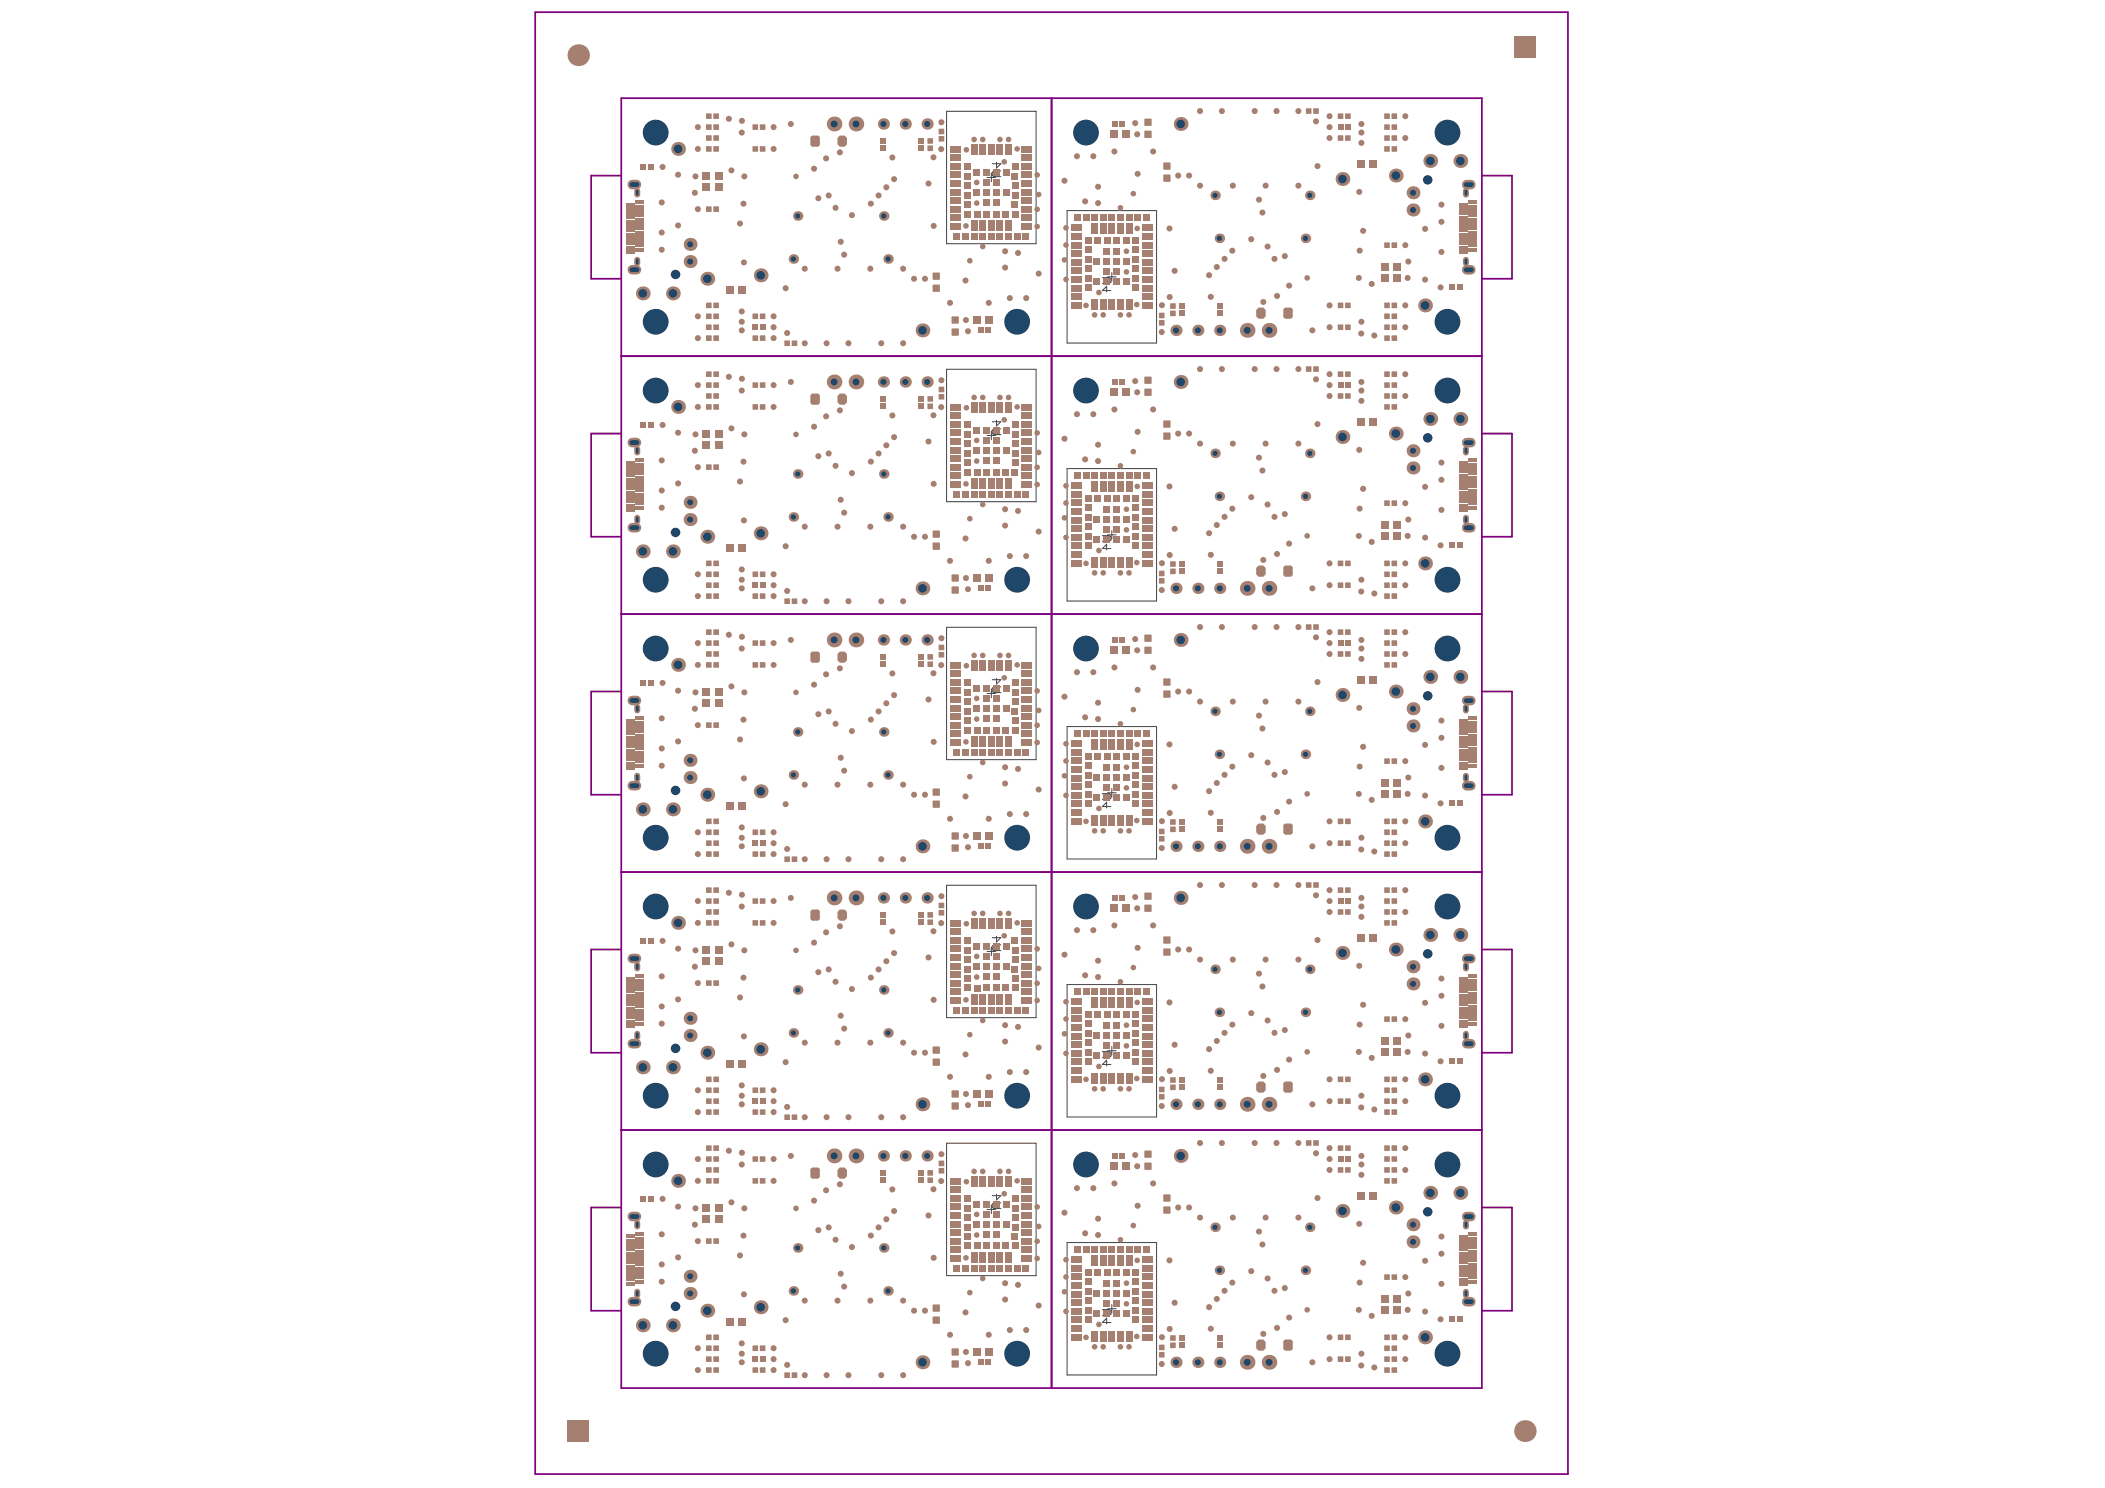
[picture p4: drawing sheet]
<svg xmlns="http://www.w3.org/2000/svg" width="297mm" height="210mm" viewBox="0 0 297 210" stroke-linecap="round" stroke-linejoin="round" font-family="sans-serif">
<g fill="none" stroke="#800080" stroke-width=".24">
<path d="M75.5 1.7h145.8v206.2h-145.8zM87.7 13.8h121.4v182h-121.4zM148.4 13.8v182M87.7 24.8h-4.3v14.5h4.3M209.1 24.8h4.3v14.5h-4.3M87.7 50.2h121.4M87.7 61.2h-4.3v14.5h4.3M209.1 61.2h4.3v14.5h-4.3M87.7 97.6h-4.3v14.5h4.3M87.7 86.6h121.4M209.1 97.6h4.3v14.5h-4.3M87.7 133.9h-4.3v14.6h4.3"/>
<path d="M87.7 123h121.4M209.1 133.9h4.3v14.6h-4.3M87.7 159.4h121.4M87.7 170.3h-4.3v14.6h4.3M209.1 170.3h4.3v14.6h-4.3"/>
</g>
<g fill="none" stroke="#404040" stroke-width=".14">
<path d="M133.6 15.7h12.6v18.7h-12.6zM139.3 25h1.2M139.9 24.4v1.2M140.6 22.9v.8l.6-.6h-1.2M141.2 24.1h-1l-.2 .2v.4l.2 .2h1M150.6 29.7h12.6v18.7h-12.6zM155.6 39.2h1l.2 .2v.4l-.2 .2h-1M156.3 39.1h1.2M156.9 38.4v1.3M133.6 52.1h12.6v18.7h-12.6zM140.6 59.3v.8l.6-.6h-1.2M156.8 41h-1.2l.6-.6v.8"/>
<path d="M139.3 61.4h1.2M139.9 60.8v1.2M141.2 60.5h-1l-.2 .2v.4l.2 .2h1M150.6 66.1h12.6v18.7h-12.6zM155.6 75.6h1l.2 .2v.4l-.2 .2h-1M156.3 75.4h1.2M156.8 77.4h-1.2l.6-.6v.8M156.9 74.8v1.2M133.6 88.5h12.6v18.7h-12.6zM139.3 97.8h1.2M139.9 97.2v1.2M140.6 95.7v.8l.6-.6h-1.2"/>
<path d="M141.2 96.9h-1l-.2 .2v.4l.2 .2h1M150.6 102.5h12.6v18.7h-12.6zM155.6 112h1l.2 .2v.4l-.2 .2h-1M156.3 111.8h1.2M156.8 113.8h-1.2l.6-.6v.8M156.9 111.2v1.2M133.6 124.9h12.6v18.7h-12.6zM139.3 134.2h1.2M139.9 133.6v1.2M140.6 132.1v.8l.6-.6h-1.2M141.2 133.3h-1l-.2 .2v.4l.2 .2h1M150.6 138.9h12.6v18.7h-12.6z"/>
<path d="M155.6 148.3h1l.2 .2v.5l-.2 .2h-1M156.3 148.2h1.2M156.8 150.2h-1.2l.6-.6v.8M156.9 147.6v1.2M133.6 161.3h12.6v18.6h-12.6zM139.3 170.6h1.2M139.9 170v1.2M140.6 168.5v.8l.6-.6h-1.2M141.2 169.7h-1l-.2 .2v.4l.2 .2h1M150.6 175.3h12.6v18.7h-12.6zM155.6 184.7h1l.2 .2v.4l-.2 .2h-1M156.3 184.6h1.2"/>
<path d="M156.8 186.6h-1.2l.6-.6v.8M156.9 184v1.2"/>
</g>
<g fill="#a57f6f">
<circle cx="81.6" cy="7.8" r="1.53"/>
<circle cx="215.2" cy="201.9" r="1.53"/>
<circle cx="159.9" cy="27.3" r=".39"/>
<circle cx="184.5" cy="39.2" r=".39"/>
<circle cx="153.2" cy="43.1" r=".39"/>
<circle cx="160.4" cy="43" r=".39"/>
<circle cx="158.1" cy="44.4" r=".39"/>
<circle cx="155.7" cy="44.4" r=".39"/>
<circle cx="193.9" cy="47.3" r=".43"/>
<circle cx="192.1" cy="47.1" r=".43"/>
<circle cx="192.1" cy="17.5" r=".43"/>
<circle cx="192.1" cy="20.2" r=".43"/>
<circle cx="178.3" cy="42.6" r=".43"/>
<circle cx="180.2" cy="41.7" r=".43"/>
<circle cx="179.8" cy="36.5" r=".43"/>
<circle cx="173.9" cy="35.4" r=".43"/>
<circle cx="181.9" cy="40.3" r=".43"/>
<circle cx="160.5" cy="24.5" r=".43"/>
<circle cx="160.5" cy="32.2" r=".39"/>
<circle cx="159" cy="35.4" r=".39"/>
<circle cx="185.9" cy="23.4" r=".43"/>
<circle cx="185.2" cy="46.6" r=".42"/>
<circle cx="177.7" cy="28.2" r=".42"/>
<circle cx="150.2" cy="36.7" r=".39"/>
<circle cx="163.9" cy="46.8" r=".43"/>
<circle cx="154.9" cy="28.6" r=".43"/>
<circle cx="160.5" cy="18.9" r=".43"/>
<circle cx="160.2" cy="17.4" r=".43"/>
<circle cx="150.2" cy="25.5" r=".42"/>
<circle cx="150.4" cy="34.6" r=".39"/>
<circle cx="193.6" cy="40.1" r=".43"/>
<circle cx="192.4" cy="32.6" r=".43"/>
<circle cx="201.1" cy="39.4" r=".43"/>
<circle cx="203.3" cy="40.5" r=".42"/>
<circle cx="201.1" cy="32.3" r=".43"/>
<circle cx="203.4" cy="31.3" r=".43"/>
<circle cx="203.4" cy="35.5" r=".43"/>
<circle cx="203.4" cy="28.9" r=".43"/>
<circle cx="198.7" cy="36.9" r=".43"/>
<circle cx="153.1" cy="28.4" r=".43"/>
<circle cx="154.9" cy="26.3" r=".43"/>
<circle cx="178.1" cy="30" r=".42"/>
<circle cx="178.9" cy="34.8" r=".43"/>
<circle cx="150.4" cy="32.1" r=".39"/>
<circle cx="187.6" cy="43.1" r=".42"/>
<circle cx="192.1" cy="45.4" r=".42"/>
<circle cx="158.1" cy="29.3" r=".39"/>
<circle cx="165" cy="32.2" r=".43"/>
<circle cx="152" cy="22" r=".43"/>
<circle cx="154.3" cy="22" r=".43"/>
<circle cx="178.6" cy="26.2" r=".43"/>
<circle cx="183.2" cy="26.2" r=".43"/>
<circle cx="150.4" cy="39.4" r=".39"/>
<circle cx="159.3" cy="44.4" r=".39"/>
<circle cx="154.5" cy="44.4" r=".39"/>
<circle cx="170.9" cy="41.9" r=".43"/>
<circle cx="165.1" cy="41.9" r=".43"/>
<circle cx="166.3" cy="24.8" r=".43"/>
<circle cx="167.8" cy="24.8" r=".43"/>
<circle cx="174" cy="26.2" r=".43"/>
<circle cx="169.3" cy="26.2" r=".43"/>
<circle cx="165.8" cy="38.2" r=".43"/>
<circle cx="155.1" cy="41.3" r=".39"/>
<circle cx="159" cy="38.4" r=".39"/>
<circle cx="164" cy="43.1" r=".43"/>
<circle cx="172.8" cy="36.5" r=".43"/>
<circle cx="171.7" cy="37.7" r=".43"/>
<circle cx="170.6" cy="38.8" r=".43"/>
<circle cx="187.6" cy="17.9" r=".43"/>
<circle cx="176.6" cy="33.7" r=".43"/>
<circle cx="162.7" cy="21.4" r=".43"/>
<circle cx="198.3" cy="34.6" r=".43"/>
<circle cx="185.7" cy="17.1" r=".43"/>
<circle cx="191.9" cy="35.4" r=".43"/>
<circle cx="191.7" cy="39.2" r=".43"/>
<circle cx="183.2" cy="15.7" r=".43"/>
<circle cx="180.1" cy="15.7" r=".43"/>
<circle cx="177" cy="15.7" r=".43"/>
<circle cx="172.4" cy="15.7" r=".43"/>
<circle cx="169.3" cy="15.7" r=".43"/>
<circle cx="157.3" cy="21.4" r=".43"/>
<circle cx="181.3" cy="36.1" r=".43"/>
<circle cx="191.8" cy="27.1" r=".43"/>
<circle cx="198.6" cy="39.2" r=".43"/>
<circle cx="192.1" cy="18.7" r=".43"/>
<circle cx="198.3" cy="19.5" r=".43"/>
<circle cx="198.3" cy="16.4" r=".43"/>
<circle cx="187.6" cy="16.4" r=".43"/>
<circle cx="187.6" cy="19.5" r=".43"/>
<circle cx="198.3" cy="43.1" r=".42"/>
<circle cx="198.3" cy="46.2" r=".42"/>
<circle cx="187.6" cy="46.2" r=".42"/>
<circle cx="179.1" cy="46.6" r="1.04"/>
</g>
<g fill="#a57f6f">
<path d="M213.7 5.1h3v3h-3z" fill-rule="evenodd"/>
<path d="M80.1 200.4h3v3h-3z" fill-rule="evenodd"/>
</g>
<circle cx="179.1" cy="46.6" r=".49" fill="#1f4769"/>
<circle cx="176" cy="46.6" r="1.04" fill="#a57f6f"/>
<circle cx="176" cy="46.6" r=".49" fill="#1f4769"/>
<circle cx="165.9" cy="46.6" r=".79" fill="#a57f6f"/>
<circle cx="165.9" cy="46.6" r=".42" fill="#1f4769"/>
<circle cx="169" cy="46.6" r=".79" fill="#a57f6f"/>
<circle cx="169" cy="46.6" r=".42" fill="#1f4769"/>
<circle cx="172.1" cy="46.6" r=".79" fill="#a57f6f"/>
<circle cx="172.1" cy="46.6" r=".42" fill="#1f4769"/>
<circle cx="166.6" cy="17.5" r=".98" fill="#a57f6f"/>
<circle cx="166.6" cy="17.5" r=".61" fill="#1f4769"/>
<path d="M207 26h.6M207 38.1h.6" fill="none" stroke="#a57f6f" stroke-width="1.3"/>
<path d="M206.9 26h.7M206.9 38.1h.7" fill="none" stroke="#1f4769" stroke-width=".67"/>
<path d="M206.9 27v.4M206.9 36.7v.4" fill="none" stroke="#a57f6f" stroke-width=".86"/>
<path d="M206.9 27v.4M206.9 36.7v.4" fill="none" stroke="#1f4769" stroke-width=".37"/>
<circle cx="184.2" cy="33.6" r=".67" fill="#a57f6f"/>
<circle cx="184.2" cy="33.6" r=".36" fill="#1f4769"/>
<circle cx="172.1" cy="33.6" r=".67" fill="#a57f6f"/>
<circle cx="172.1" cy="33.6" r=".36" fill="#1f4769"/>
<circle cx="171.5" cy="27.6" r=".67" fill="#a57f6f"/>
<circle cx="171.5" cy="27.6" r=".36" fill="#1f4769"/>
<circle cx="184.8" cy="27.6" r=".67" fill="#a57f6f"/>
<circle cx="184.8" cy="27.6" r=".36" fill="#1f4769"/>
<circle cx="201.5" cy="25.4" r=".55" fill="#a57f6f"/>
<circle cx="201.5" cy="25.4" r=".67" fill="#1f4769"/>
<circle cx="199.4" cy="29.6" r=".92" fill="#a57f6f"/>
<circle cx="199.4" cy="29.6" r=".43" fill="#1f4769"/>
<circle cx="199.4" cy="27.2" r=".92" fill="#a57f6f"/>
<circle cx="199.4" cy="27.2" r=".43" fill="#1f4769"/>
<circle cx="206.1" cy="22.7" r=".98" fill="#a57f6f"/>
<circle cx="206.1" cy="22.7" r=".61" fill="#1f4769"/>
<circle cx="201.8" cy="22.7" r=".98" fill="#a57f6f"/>
<circle cx="201.8" cy="22.7" r=".61" fill="#1f4769"/>
<circle cx="201.1" cy="43.1" r=".98" fill="#a57f6f"/>
<circle cx="201.1" cy="43.1" r=".61" fill="#1f4769"/>
<circle cx="189.4" cy="25.3" r=".98" fill="#a57f6f"/>
<circle cx="189.4" cy="25.3" r=".61" fill="#1f4769"/>
<circle cx="197" cy="24.8" r=".98" fill="#a57f6f"/>
<circle cx="197" cy="24.8" r=".61" fill="#1f4769"/>
<path d="M153.2 18.7h.1" fill="none" stroke="#a57f6f" stroke-width=".14"/>
<circle cx="153.2" cy="18.7" r="1.82" fill="#1f4769"/>
<path d="M204.3 18.7h.1" fill="none" stroke="#a57f6f" stroke-width=".14"/>
<circle cx="204.3" cy="18.7" r="1.82" fill="#1f4769"/>
<path d="M204.3 45.4h.1" fill="none" stroke="#a57f6f" stroke-width=".14"/>
<circle cx="204.3" cy="45.4" r="1.82" fill="#1f4769"/>
<g fill="#a57f6f">
<path d="M181.1 43.8l.4-.4h.6l.3 .4v.8l-.3 .4h-.6l-.4-.4z" fill-rule="evenodd"/>
<path d="M177.3 43.7l.3-.3h.7l.3 .3v.9l-.3 .4h-.7l-.3-.4z" fill-rule="evenodd"/>
<path d="M206 30.5h1.1v.4h-1.1z" fill-rule="evenodd"/>
<path d="M206 28.6h1.1v.5h-1.1z" fill-rule="evenodd"/>
<path d="M206 29.2h1.1v.5h-1.1z" fill-rule="evenodd"/>
<path d="M206 29.9h1.1v.4h-1.1z" fill-rule="evenodd"/>
<path d="M206 35.3h1.1v.5h-1.1z" fill-rule="evenodd"/>
<path d="M206 32.3h1.1v.4h-1.1z" fill-rule="evenodd"/>
<path d="M206 34.7h1.1v.5h-1.1z" fill-rule="evenodd"/>
<path d="M206 31.1h1.1v.4h-1.1z" fill-rule="evenodd"/>
<path d="M206 31.7h1.1v.4h-1.1z" fill-rule="evenodd"/>
<path d="M206 32.9h1.1v.4h-1.1z" fill-rule="evenodd"/>
<path d="M206 33.5h1.1v.4h-1.1z" fill-rule="evenodd"/>
<path d="M206 34.1h1.1v.4h-1.1z" fill-rule="evenodd"/>
<path d="M207.3 35h1.1v.5h-1.1z" fill-rule="evenodd"/>
<path d="M207.3 28.3h1.1v.5h-1.1z" fill-rule="evenodd"/>
<path d="M207.3 28.9h1.1v.5h-1.1z" fill-rule="evenodd"/>
<path d="M207.3 29.6h1.1v.4h-1.1z" fill-rule="evenodd"/>
<path d="M207.3 30.2h1.1v.4h-1.1z" fill-rule="evenodd"/>
<path d="M207.3 30.8h1.1v.4h-1.1z" fill-rule="evenodd"/>
<path d="M207.3 31.4h1.1v.4h-1.1z" fill-rule="evenodd"/>
<path d="M207.3 32h1.1v.4h-1.1z" fill-rule="evenodd"/>
<path d="M207.3 32.6h1.1v.4h-1.1z" fill-rule="evenodd"/>
<path d="M207.3 33.2h1.1v.4h-1.1z" fill-rule="evenodd"/>
<path d="M207.3 33.8h1.1v.4h-1.1z" fill-rule="evenodd"/>
<path d="M207.3 34.4h1.1v.5h-1.1z" fill-rule="evenodd"/>
<path d="M164.3 22.9h.7l.2 .2v.7l-.2 .1h-.7l-.2-.1v-.7z" fill-rule="evenodd"/>
<path d="M164.1 24.8l.2-.2h.7l.2 .2v.7l-.2 .1h-.7l-.2-.1z" fill-rule="evenodd"/>
<path d="M161.1 31.7h1.6v.9h-1.6z" fill-rule="evenodd"/>
<path d="M161.1 32.9h1.6v.9h-1.6z" fill-rule="evenodd"/>
<path d="M161.1 34.1h1.6v.9h-1.6z" fill-rule="evenodd"/>
<path d="M161.1 35.3h1.6v1h-1.6z" fill-rule="evenodd"/>
<path d="M161.1 36.5h1.6v1h-1.6z" fill-rule="evenodd"/>
<path d="M161.1 37.7h1.6v1h-1.6z" fill-rule="evenodd"/>
<path d="M161.1 38.9h1.6v1h-1.6z" fill-rule="evenodd"/>
<path d="M161.1 40.1h1.6v1h-1.6z" fill-rule="evenodd"/>
<path d="M161.1 41.4h1.6v.9h-1.6z" fill-rule="evenodd"/>
<path d="M161.1 42.6h1.6v.9h-1.6z" fill-rule="evenodd"/>
<path d="M151.1 42.6h1.5v.9h-1.5z" fill-rule="evenodd"/>
<path d="M151.1 41.4h1.5v.9h-1.5z" fill-rule="evenodd"/>
<path d="M151.1 40.1h1.5v1h-1.5z" fill-rule="evenodd"/>
<path d="M151.1 38.9h1.5v1h-1.5z" fill-rule="evenodd"/>
<path d="M151.1 37.7h1.5v1h-1.5z" fill-rule="evenodd"/>
<path d="M151.1 36.5h1.5v1h-1.5z" fill-rule="evenodd"/>
<path d="M151.1 35.3h1.5v1h-1.5z" fill-rule="evenodd"/>
<path d="M151.1 34.1h1.5v.9h-1.5z" fill-rule="evenodd"/>
<path d="M151.1 32.9h1.5v.9h-1.5z" fill-rule="evenodd"/>
<path d="M151.1 31.7h1.5v.9h-1.5z" fill-rule="evenodd"/>
<path d="M154 42.2h.9v1.5h-.9z" fill-rule="evenodd"/>
<path d="M155.2 42.2h1v1.5h-1z" fill-rule="evenodd"/>
<path d="M156.4 42.2h1v1.5h-1z" fill-rule="evenodd"/>
<path d="M157.6 42.2h1v1.5h-1z" fill-rule="evenodd"/>
<path d="M158.8 42.2h1v1.5h-1z" fill-rule="evenodd"/>
<path d="M158.8 31.5h1v1.5h-1z" fill-rule="evenodd"/>
<path d="M157.6 31.5h1v1.5h-1z" fill-rule="evenodd"/>
<path d="M156.4 31.5h1v1.5h-1z" fill-rule="evenodd"/>
<path d="M155.2 31.5h1v1.5h-1z" fill-rule="evenodd"/>
<path d="M154 31.5h.9v1.5h-.9z" fill-rule="evenodd"/>
<path d="M158.5 39.2h1v1h-1z" fill-rule="evenodd"/>
<path d="M157.1 39.2h1v1h-1z" fill-rule="evenodd"/>
<path d="M155.7 39.2h1v1h-1z" fill-rule="evenodd"/>
<path d="M154.3 39.2h1v1h-1z" fill-rule="evenodd"/>
<path d="M154.3 36.4h1v1h-1z" fill-rule="evenodd"/>
<path d="M155.7 37.8h1v1h-1z" fill-rule="evenodd"/>
<path d="M157.1 37.8h1v1h-1z" fill-rule="evenodd"/>
<path d="M157.1 35h1v1h-1z" fill-rule="evenodd"/>
<path d="M158.5 36.4h1v1h-1z" fill-rule="evenodd"/>
<path d="M157.1 36.4h1v1h-1z" fill-rule="evenodd"/>
<path d="M155.7 36.4h1v1h-1z" fill-rule="evenodd"/>
<path d="M155.7 35h1v1h-1z" fill-rule="evenodd"/>
<path d="M159.7 33.4h1v1h-1z" fill-rule="evenodd"/>
<path d="M159.7 34.7h1v1h-1z" fill-rule="evenodd"/>
<path d="M159.7 36.1h1v.9h-1z" fill-rule="evenodd"/>
<path d="M159.7 38.7h1v1h-1z" fill-rule="evenodd"/>
<path d="M159.7 40.1h1v1h-1z" fill-rule="evenodd"/>
<path d="M153.1 40.1h.9v1h-.9z" fill-rule="evenodd"/>
<path d="M153.1 38.7h.9v1h-.9z" fill-rule="evenodd"/>
<path d="M153.1 37.4h.9v1h-.9z" fill-rule="evenodd"/>
<path d="M153.1 36.1h.9v.9h-.9z" fill-rule="evenodd"/>
<path d="M153.1 34.7h.9v1h-.9z" fill-rule="evenodd"/>
<path d="M153.1 33.4h.9v1h-.9z" fill-rule="evenodd"/>
<path d="M154.4 33.4h1v1h-1z" fill-rule="evenodd"/>
<path d="M155.7 33.4h1v1h-1z" fill-rule="evenodd"/>
<path d="M157.1 33.4h.9v1h-.9z" fill-rule="evenodd"/>
<path d="M158.4 33.4h1v1h-1z" fill-rule="evenodd"/>
<path d="M151.5 30.3h1v.9h-1z" fill-rule="evenodd"/>
<path d="M152.8 30.3h.9v.9h-.9z" fill-rule="evenodd"/>
<path d="M154 30.3h.9v.9h-.9z" fill-rule="evenodd"/>
<path d="M155.2 30.3h1v.9h-1z" fill-rule="evenodd"/>
<path d="M156.4 30.3h1v.9h-1z" fill-rule="evenodd"/>
<path d="M157.6 30.3h1v.9h-1z" fill-rule="evenodd"/>
<path d="M158.8 30.3h1v.9h-1z" fill-rule="evenodd"/>
<path d="M160 30.3h1v.9h-1z" fill-rule="evenodd"/>
<path d="M161.3 30.3h.9v.9h-.9z" fill-rule="evenodd"/>
<path d="M159.7 37.4h1v1h-1z" fill-rule="evenodd"/>
<path d="M163.7 45.1h.5l.1 .2v.5l-.1 .1h-.5l-.2-.1v-.5z" fill-rule="evenodd"/>
<path d="M163.5 44.2l.2-.1h.5l.1 .1v.6l-.1 .1h-.5l-.2-.1z" fill-rule="evenodd"/>
<path d="M166.5 42.8h.7v.8h-.7z" fill-rule="evenodd"/>
<path d="M166.5 43.8h.7v.8h-.7z" fill-rule="evenodd"/>
<path d="M171.7 42.8h.8v.8h-.8z" fill-rule="evenodd"/>
<path d="M171.7 43.8h.8v.8h-.8z" fill-rule="evenodd"/>
<path d="M158.4 18.4h1.1v1.1h-1.1z" fill-rule="evenodd"/>
<path d="M156.7 18.4h1.1v1.1h-1.1z" fill-rule="evenodd"/>
<path d="M157 17.1h.7v.8h-.7z" fill-rule="evenodd"/>
<path d="M158 17.1h.8v.8h-.8z" fill-rule="evenodd"/>
<path d="M161.5 18.6l.1-.2h.8l.1 .2v.7l-.1 .2h-.8l-.1-.2z" fill-rule="evenodd"/>
<path d="M161.5 16.9l.1-.2h.8l.1 .2v.7l-.1 .2h-.8l-.1-.2z" fill-rule="evenodd"/>
<path d="M184.3 15.4l.1-.1h.5l.2 .1v.5l-.2 .2h-.5l-.1-.2z" fill-rule="evenodd"/>
<path d="M185.4 15.3h.6l.1 .1v.5l-.1 .2h-.6l-.1-.2v-.5z" fill-rule="evenodd"/>
<path d="M188.8 16.1l.1-.1h.5l.2 .1v.6l-.2 .1h-.5l-.1-.1z" fill-rule="evenodd"/>
<path d="M189.8 16.1l.1-.1h.6l.1 .1v.6l-.1 .1h-.6l-.1-.1z" fill-rule="evenodd"/>
<path d="M188.8 17.5h.8v.8h-.8z" fill-rule="evenodd"/>
<path d="M189.8 17.5h.8v.8h-.8z" fill-rule="evenodd"/>
<path d="M189.8 19.2l.1-.1h.6l.1 .1v.5l-.1 .2h-.6l-.1-.2z" fill-rule="evenodd"/>
<path d="M188.8 19.2l.1-.1h.5l.2 .1v.5l-.2 .2h-.5l-.1-.2z" fill-rule="evenodd"/>
<path d="M195.3 20.7l.2-.1h.5l.1 .1v.6l-.1 .1h-.5l-.2-.1z" fill-rule="evenodd"/>
<path d="M196.4 20.7l.1-.1h.5l.1 .1v.6l-.1 .1h-.5l-.1-.1z" fill-rule="evenodd"/>
<path d="M195.3 16.1l.2-.1h.5l.1 .1v.6l-.1 .1h-.5l-.2-.1z" fill-rule="evenodd"/>
<path d="M196.4 16.1l.1-.1h.5l.1 .1v.6l-.1 .1h-.5l-.1-.1z" fill-rule="evenodd"/>
<path d="M195.3 17.7l.2-.2h.5l.1 .2v.5l-.1 .1h-.5l-.2-.1z" fill-rule="evenodd"/>
<path d="M196.4 17.7l.1-.2h.5l.1 .2v.5l-.1 .1h-.5l-.1-.1z" fill-rule="evenodd"/>
<path d="M195.3 19.2l.2-.1h.5l.1 .1v.5l-.1 .2h-.5l-.2-.2z" fill-rule="evenodd"/>
<path d="M196.4 19.2l.1-.1h.5l.1 .1v.5l-.1 .2h-.5l-.1-.2z" fill-rule="evenodd"/>
<path d="M191.6 22.6h1v1.1h-1z" fill-rule="evenodd"/>
<path d="M193.3 22.6h1v1.1h-1z" fill-rule="evenodd"/>
<path d="M189.8 42.8l.1-.1h.6l.1 .1v.5l-.1 .2h-.6l-.1-.2z" fill-rule="evenodd"/>
<path d="M188.8 42.8l.1-.1h.5l.2 .1v.5l-.2 .2h-.5l-.1-.2z" fill-rule="evenodd"/>
<path d="M188.8 45.9l.1-.1h.5l.2 .1v.5l-.2 .2h-.5l-.1-.2z" fill-rule="evenodd"/>
<path d="M189.8 45.9l.1-.1h.6l.1 .1v.5l-.1 .2h-.6l-.1-.2z" fill-rule="evenodd"/>
<path d="M196.4 47.4l.1-.1h.5l.1 .1v.6l-.1 .1h-.5l-.1-.1z" fill-rule="evenodd"/>
<path d="M195.3 47.4l.2-.1h.5l.1 .1v.6l-.1 .1h-.5l-.2-.1z" fill-rule="evenodd"/>
<path d="M196.4 45.9l.1-.1h.5l.1 .1v.5l-.1 .2h-.5l-.1-.2z" fill-rule="evenodd"/>
<path d="M195.3 45.9l.2-.1h.5l.1 .1v.5l-.1 .2h-.5l-.2-.2z" fill-rule="evenodd"/>
<path d="M196.4 44.4l.1-.2h.5l.1 .2v.5l-.1 .1h-.5l-.1-.1z" fill-rule="evenodd"/>
<path d="M195.3 44.4l.2-.2h.5l.1 .2v.5l-.1 .1h-.5l-.2-.1z" fill-rule="evenodd"/>
<path d="M196.4 42.8l.1-.1h.5l.1 .1v.5l-.1 .2h-.5l-.1-.2z" fill-rule="evenodd"/>
<path d="M195.3 42.8l.2-.1h.5l.1 .1v.5l-.1 .2h-.5l-.2-.2z" fill-rule="evenodd"/>
<path d="M196.6 38.7h1v1.1h-1z" fill-rule="evenodd"/>
<path d="M194.9 38.7h1v1.1h-1z" fill-rule="evenodd"/>
<path d="M196.6 37.1h1v1.1h-1z" fill-rule="evenodd"/>
<path d="M194.9 37.1h1v1.1h-1z" fill-rule="evenodd"/>
<path d="M196.4 34.3l.1-.1h.5l.1 .1v.6l-.1 .1h-.5l-.1-.1z" fill-rule="evenodd"/>
<path d="M195.3 34.3l.2-.1h.5l.1 .1v.6l-.1 .1h-.5l-.2-.1z" fill-rule="evenodd"/>
<path d="M205.6 40.1h.8v.8h-.8z" fill-rule="evenodd"/>
<path d="M204.6 40.1h.7v.8h-.7z" fill-rule="evenodd"/>
<path d="M165.2 43.8h.6l.1 .1v.6l-.1 .1h-.6l-.1-.1v-.6z" fill-rule="evenodd"/>
<path d="M165.1 42.9l.1-.1h.6l.1 .1v.5l-.1 .2h-.6l-.1-.2z" fill-rule="evenodd"/>
</g>
<g fill="#a57f6f">
<path d="M182.1 43.4v.4zM182.1 43.4l.3 .2v.2h-.3z"/>
<path d="M181.1 43.8h.4zM181.1 43.6l.4-.2v.4h-.4z"/>
<path d="M181.5 44.6v.4zM181.1 44.6h.4v.4l-.4-.2z"/>
<path d="M182.1 44.6h.3zM182.1 44.6h.3v.2l-.3 .2z"/>
<path d="M164.1 23.1h.2zM164.2 23l.1-.1v.2h-.2z"/>
<path d="M164.3 23.8v.1zM164.1 23.8h.2v.1z"/>
<path d="M165 23.8h.2zM165 23.8h.2l-.2 .1z"/>
<path d="M165 22.9v.2zM165 22.9l.2 .2h-.2z"/>
<path d="M164.1 24.8h.2zM164.2 24.7l.1-.1v.2h-.2z"/>
<path d="M164.3 25.5v.1zM164.1 25.5h.2v.1z"/>
<path d="M165 25.5h.2zM165 25.5h.2l-.2 .1z"/>
<path d="M165 24.6v.2zM165 24.6l.2 .2h-.2z"/>
<path d="M163.5 45.3h.2zM163.6 45.2l.1-.1v.2h-.2z"/>
<path d="M163.7 45.8v.1zM163.5 45.8h.2v.1z"/>
<path d="M164.2 45.8h.1zM164.2 45.8h.1l-.1 .1z"/>
<path d="M164.2 45.1v.2zM164.2 45.1l.1 .2h-.1z"/>
<path d="M163.5 44.2h.2zM163.6 44.2l.1-.1v.1h-.2z"/>
<path d="M163.7 44.8v.1zM163.5 44.8h.2v.1z"/>
<path d="M164.2 44.8h.1zM164.2 44.8h.1l-.1 .1z"/>
<path d="M164.2 44.1v.1zM164.2 44.1l.1 .1h-.1z"/>
<path d="M162.4 19.3h.1zM162.4 19.3h.1l-.1 .2z"/>
<path d="M162.4 18.4v.2zM162.4 18.4l.1 .2h-.1z"/>
<path d="M161.5 18.6h.1zM161.5 18.5l.1-.1v.2h-.1z"/>
<path d="M161.6 19.3v.2zM161.5 19.3h.1v.2z"/>
<path d="M162.4 17.6h.1zM162.4 17.6h.1l-.1 .2z"/>
<path d="M162.4 16.7v.2zM162.4 16.7l.1 .2h-.1z"/>
<path d="M161.5 16.9h.1zM161.5 16.8l.1-.1v.2h-.1z"/>
<path d="M161.6 17.6v.2zM161.5 17.6h.1v.2z"/>
<path d="M184.4 15.9v.2zM184.3 15.9h.1v.2z"/>
<path d="M184.9 15.9h.2zM184.9 15.9h.2l-.2 .2z"/>
<path d="M184.9 15.3v.1zM184.9 15.3l.2 .1h-.2z"/>
<path d="M184.3 15.4h.1zM184.3 15.3h.1v.1h-.1z"/>
<path d="M185.4 15.9v.2zM185.3 15.9h.1v.2z"/>
<path d="M186 15.9h.1zM186 15.9h.1l-.1 .2z"/>
<path d="M186 15.3v.1zM186 15.3l.1 .1h-.1z"/>
<path d="M185.3 15.4h.1zM185.3 15.3h.1v.1h-.1z"/>
<path d="M189.4 16v.1zM189.4 16l.2 .1h-.2z"/>
<path d="M188.8 16.1h.1zM188.8 16h.1v.1h-.1z"/>
<path d="M188.9 16.7v.1zM188.8 16.7h.1v.1z"/>
<path d="M189.4 16.7h.2zM189.4 16.7h.2l-.2 .1z"/>
<path d="M190.5 16v.1zM190.5 16l.1 .1h-.1z"/>
<path d="M189.8 16.1h.1zM189.8 16h.1v.1h-.1z"/>
<path d="M189.9 16.7v.1zM189.8 16.7h.1v.1z"/>
<path d="M190.5 16.7h.1zM190.5 16.7h.1l-.1 .1z"/>
<path d="M189.9 19.7v.2zM189.8 19.7h.1v.2z"/>
<path d="M190.5 19.7h.1zM190.5 19.7h.1l-.1 .2z"/>
<path d="M190.5 19.1v.1zM190.5 19.1l.1 .1h-.1z"/>
<path d="M189.8 19.2h.1zM189.8 19.1h.1v.1h-.1z"/>
<path d="M188.9 19.7v.2zM188.8 19.7h.1v.2z"/>
<path d="M189.4 19.7h.2zM189.4 19.7h.2l-.2 .2z"/>
<path d="M189.4 19.1v.1zM189.4 19.1l.2 .1h-.2z"/>
<path d="M188.8 19.2h.1zM188.8 19.1h.1v.1h-.1z"/>
<path d="M196 20.6v.1zM196 20.6l.1 .1h-.1z"/>
<path d="M195.3 20.7h.2zM195.4 20.7l.1-.1v.1h-.2z"/>
<path d="M195.5 21.3v.1zM195.3 21.3h.2v.1z"/>
<path d="M196 21.3h.1zM196 21.3h.1l-.1 .1z"/>
<path d="M197 20.6v.1zM197 20.6l.1 .1h-.1z"/>
<path d="M196.4 20.7h.1zM196.4 20.7l.1-.1v.1h-.1z"/>
<path d="M196.5 21.3v.1zM196.4 21.3h.1v.1z"/>
<path d="M197 21.3h.1zM197 21.3h.1l-.1 .1z"/>
<path d="M196 16v.1zM196 16l.1 .1h-.1z"/>
<path d="M195.3 16.1h.2zM195.4 16h.1v.1h-.2z"/>
<path d="M195.5 16.7v.1zM195.3 16.7h.2v.1z"/>
<path d="M196 16.7h.1zM196 16.7h.1l-.1 .1z"/>
<path d="M197 16v.1zM197 16l.1 .1h-.1z"/>
<path d="M196.4 16.1h.1zM196.4 16h.1v.1h-.1z"/>
<path d="M196.5 16.7v.1zM196.4 16.7h.1v.1z"/>
<path d="M197 16.7h.1zM197 16.7h.1l-.1 .1z"/>
<path d="M196 17.5v.2zM196 17.5l.1 .2h-.1z"/>
<path d="M195.3 17.7h.2zM195.4 17.6l.1-.1v.2h-.2z"/>
<path d="M195.5 18.2v.1zM195.3 18.2h.2v.1z"/>
<path d="M196 18.2h.1zM196 18.2h.1l-.1 .1z"/>
<path d="M197 17.5v.2zM197 17.5l.1 .2h-.1z"/>
<path d="M196.4 17.7h.1zM196.4 17.6l.1-.1v.2h-.1z"/>
<path d="M196.5 18.2v.1zM196.4 18.2h.1v.1z"/>
<path d="M197 18.2h.1zM197 18.2h.1l-.1 .1z"/>
<path d="M196 19.1v.1zM196 19.1l.1 .1h-.1z"/>
<path d="M195.3 19.2h.2zM195.4 19.1h.1v.1h-.2z"/>
<path d="M195.5 19.7v.2zM195.3 19.7h.2v.2z"/>
<path d="M196 19.7h.1zM196 19.7h.1l-.1 .2z"/>
<path d="M197 19.1v.1zM197 19.1l.1 .1h-.1z"/>
<path d="M196.4 19.2h.1zM196.4 19.1h.1v.1h-.1z"/>
<path d="M196.5 19.7v.2zM196.4 19.7h.1v.2z"/>
<path d="M197 19.7h.1zM197 19.7h.1l-.1 .2z"/>
<path d="M190.5 42.7v.1zM190.5 42.7l.1 .1h-.1z"/>
<path d="M189.8 42.8h.1zM189.8 42.7h.1v.1h-.1z"/>
<path d="M189.9 43.3v.2zM189.8 43.3h.1v.2z"/>
<path d="M190.5 43.3h.1zM190.5 43.3h.1l-.1 .2z"/>
<path d="M189.4 42.7v.1zM189.4 42.7l.2 .1h-.2z"/>
<path d="M188.8 42.8h.1zM188.8 42.7h.1v.1h-.1z"/>
<path d="M188.9 43.3v.2zM188.8 43.3h.1v.2z"/>
<path d="M189.4 43.3h.2zM189.4 43.3h.2l-.2 .2z"/>
<path d="M188.9 46.4v.2zM188.8 46.4h.1v.2z"/>
<path d="M189.4 46.4h.2zM189.4 46.4h.2l-.2 .2z"/>
<path d="M189.4 45.8v.1zM189.4 45.8l.2 .1h-.2z"/>
<path d="M188.8 45.9h.1zM188.8 45.8h.1v.1h-.1z"/>
<path d="M189.9 46.4v.2zM189.8 46.4h.1v.2z"/>
<path d="M190.5 46.4h.1zM190.5 46.4h.1l-.1 .2z"/>
<path d="M190.5 45.8v.1zM190.5 45.8l.1 .1h-.1z"/>
<path d="M189.8 45.9h.1zM189.8 45.8h.1v.1h-.1z"/>
<path d="M197 47.3v.1zM197 47.3l.1 .1h-.1z"/>
<path d="M196.4 47.4h.1zM196.4 47.3h.1v.1h-.1z"/>
<path d="M196.5 48v.1zM196.4 48h.1v.1z"/>
<path d="M197 48h.1zM197 48h.1l-.1 .1z"/>
<path d="M196 47.3v.1zM196 47.3l.1 .1h-.1z"/>
<path d="M195.3 47.4h.2zM195.4 47.3h.1v.1h-.2z"/>
<path d="M195.5 48v.1zM195.3 48h.2v.1z"/>
<path d="M196 48h.1zM196 48h.1l-.1 .1z"/>
<path d="M197 45.8v.1zM197 45.8l.1 .1h-.1z"/>
<path d="M196.4 45.9h.1zM196.4 45.8h.1v.1h-.1z"/>
<path d="M196.5 46.4v.2zM196.4 46.4h.1v.2z"/>
<path d="M197 46.4h.1zM197 46.4h.1l-.1 .2z"/>
<path d="M196 45.8v.1zM196 45.8l.1 .1h-.1z"/>
<path d="M195.3 45.9h.2zM195.4 45.8h.1v.1h-.2z"/>
<path d="M195.5 46.4v.2zM195.3 46.4h.2v.2z"/>
<path d="M196 46.4h.1zM196 46.4h.1l-.1 .2z"/>
<path d="M197 44.2v.2zM197 44.2l.1 .2h-.1z"/>
<path d="M196.4 44.4h.1zM196.4 44.3l.1-.1v.2h-.1z"/>
<path d="M196.5 44.9v.1zM196.4 44.9h.1v.1z"/>
<path d="M197 44.9h.1zM197 44.9h.1l-.1 .1z"/>
<path d="M196 44.2v.2zM196 44.2l.1 .2h-.1z"/>
<path d="M195.3 44.4h.2zM195.4 44.3l.1-.1v.2h-.2z"/>
<path d="M195.5 44.9v.1zM195.3 44.9h.2v.1z"/>
<path d="M196 44.9h.1zM196 44.9h.1l-.1 .1z"/>
<path d="M197 42.7v.1zM197 42.7l.1 .1h-.1z"/>
<path d="M196.4 42.8h.1zM196.4 42.7h.1v.1h-.1z"/>
<path d="M196.5 43.3v.2zM196.4 43.3h.1v.2z"/>
<path d="M197 43.3h.1zM197 43.3h.1l-.1 .2z"/>
<path d="M196 42.7v.1zM196 42.7l.1 .1h-.1z"/>
<path d="M195.3 42.8h.2zM195.4 42.7h.1v.1h-.2z"/>
<path d="M195.5 43.3v.2zM195.3 43.3h.2v.2z"/>
<path d="M196 43.3h.1zM196 43.3h.1l-.1 .2z"/>
<path d="M197 34.2v.1zM197 34.2l.1 .1h-.1z"/>
<path d="M196.4 34.3h.1zM196.4 34.2h.1v.1h-.1z"/>
<path d="M196.5 34.9v.1zM196.4 34.9h.1v.1z"/>
<path d="M197 34.9h.1zM197 34.9h.1l-.1 .1z"/>
<path d="M196 34.2v.1zM196 34.2l.1 .1h-.1z"/>
<path d="M195.3 34.3h.2zM195.4 34.2h.1v.1h-.2z"/>
<path d="M195.5 34.9v.1zM195.3 34.9h.2v.1z"/>
<path d="M196 34.9h.1zM196 34.9h.1l-.1 .1z"/>
<path d="M165.1 43.9h.1zM165.2 43.8v.1h-.1z"/>
<path d="M165.2 44.5v.1zM165.1 44.5h.1v.1z"/>
<path d="M165.8 44.5h.1zM165.8 44.5h.1l-.1 .1z"/>
<path d="M165.8 43.8v.1zM165.8 43.8l.1 .1h-.1z"/>
<path d="M165.1 42.9h.1zM165.2 42.8v.1h-.1z"/>
<path d="M165.2 43.4v.2zM165.1 43.4h.1v.2z"/>
<path d="M165.8 43.4h.1zM165.8 43.4h.1l-.1 .2z"/>
<path d="M165.8 42.8v.1zM165.8 42.8l.1 .1h-.1z"/>
<circle cx="136.9" cy="182.3" r=".39"/>
<circle cx="112.3" cy="170.5" r=".39"/>
<circle cx="143.5" cy="166.6" r=".39"/>
<circle cx="136.4" cy="166.7" r=".39"/>
<circle cx="138.7" cy="165.2" r=".39"/>
<circle cx="141.1" cy="165.2" r=".39"/>
<circle cx="102.8" cy="162.3" r=".43"/>
<circle cx="104.7" cy="162.6" r=".43"/>
<circle cx="104.7" cy="192.2" r=".43"/>
<circle cx="104.7" cy="189.5" r=".43"/>
<circle cx="118.5" cy="167.1" r=".43"/>
<circle cx="116.6" cy="167.9" r=".43"/>
<circle cx="116.9" cy="173.1" r=".43"/>
<circle cx="122.9" cy="174.3" r=".42"/>
<circle cx="114.9" cy="169.4" r=".43"/>
<circle cx="136.2" cy="185.1" r=".43"/>
<circle cx="136.3" cy="177.4" r=".39"/>
<circle cx="137.8" cy="174.2" r=".39"/>
<circle cx="110.9" cy="186.2" r=".43"/>
<circle cx="111.6" cy="163.1" r=".43"/>
<circle cx="119.1" cy="181.5" r=".43"/>
<circle cx="146.6" cy="173" r=".39"/>
<circle cx="132.8" cy="162.8" r=".43"/>
<circle cx="141.8" cy="181" r=".43"/>
<circle cx="136.3" cy="190.7" r=".42"/>
<circle cx="136.6" cy="192.3" r=".43"/>
<circle cx="146.6" cy="184.2" r=".43"/>
<circle cx="146.4" cy="175.1" r=".39"/>
<circle cx="103.2" cy="169.6" r=".43"/>
<circle cx="104.4" cy="177.1" r=".43"/>
<circle cx="95.7" cy="170.2" r=".42"/>
<circle cx="93.5" cy="169.1" r=".43"/>
<circle cx="95.7" cy="177.4" r=".42"/>
<circle cx="93.4" cy="178.4" r=".43"/>
<circle cx="93.4" cy="174.1" r=".43"/>
<circle cx="93.4" cy="180.8" r=".43"/>
<circle cx="98.1" cy="172.8" r=".43"/>
<circle cx="143.7" cy="181.3" r=".43"/>
<circle cx="141.8" cy="183.3" r=".43"/>
<circle cx="118.6" cy="179.7" r=".43"/>
<circle cx="117.9" cy="174.9" r=".43"/>
<circle cx="146.4" cy="177.5" r=".39"/>
<circle cx="109.2" cy="166.6" r=".43"/>
<circle cx="104.7" cy="164.3" r=".43"/>
<circle cx="138.7" cy="180.3" r=".39"/>
<circle cx="131.8" cy="177.4" r=".43"/>
<circle cx="144.8" cy="187.6" r=".42"/>
<circle cx="142.5" cy="187.6" r=".43"/>
<circle cx="118.2" cy="183.5" r=".43"/>
<circle cx="113.6" cy="183.5" r=".43"/>
<circle cx="146.4" cy="170.2" r=".39"/>
<circle cx="137.5" cy="165.2" r=".39"/>
<circle cx="142.3" cy="165.2" r=".39"/>
<circle cx="125.9" cy="167.8" r=".43"/>
<circle cx="131.7" cy="167.8" r=".43"/>
<circle cx="130.5" cy="184.9" r=".43"/>
<circle cx="129" cy="184.9" r=".43"/>
<circle cx="122.8" cy="183.5" r=".43"/>
<circle cx="127.4" cy="183.5" r=".43"/>
<circle cx="131" cy="171.5" r=".42"/>
<circle cx="141.7" cy="168.4" r=".39"/>
<circle cx="137.8" cy="171.3" r=".39"/>
<circle cx="132.8" cy="166.6" r=".42"/>
<circle cx="124" cy="173.1" r=".42"/>
<circle cx="125.1" cy="172" r=".43"/>
<circle cx="126.2" cy="170.8" r=".43"/>
<circle cx="109.2" cy="191.7" r=".43"/>
<circle cx="120.2" cy="175.9" r=".42"/>
<circle cx="134.1" cy="188.3" r=".43"/>
<circle cx="98.5" cy="175.1" r=".43"/>
<circle cx="111.1" cy="192.5" r=".43"/>
<circle cx="104.9" cy="174.3" r=".43"/>
<circle cx="105" cy="170.4" r=".42"/>
<circle cx="113.6" cy="194" r=".43"/>
<circle cx="116.6" cy="194" r=".43"/>
<circle cx="119.7" cy="194" r=".43"/>
<circle cx="124.4" cy="194" r=".43"/>
<circle cx="127.4" cy="194" r=".43"/>
<circle cx="139.5" cy="188.3" r=".43"/>
<circle cx="115.5" cy="173.5" r=".43"/>
<circle cx="105" cy="182.6" r=".43"/>
<circle cx="98.1" cy="170.4" r=".43"/>
<circle cx="104.7" cy="191" r=".43"/>
<circle cx="98.5" cy="190.2" r=".43"/>
<circle cx="98.5" cy="193.3" r=".43"/>
<circle cx="109.2" cy="193.3" r=".43"/>
<circle cx="109.2" cy="190.2" r=".43"/>
<circle cx="98.5" cy="166.6" r=".43"/>
<circle cx="98.5" cy="163.5" r=".43"/>
<circle cx="109.2" cy="163.5" r=".43"/>
<circle cx="117.7" cy="163.1" r="1.04"/>
</g>
<circle cx="117.7" cy="163.1" r=".49" fill="#1f4769"/>
<circle cx="120.8" cy="163.1" r="1.04" fill="#a57f6f"/>
<circle cx="120.8" cy="163.1" r=".49" fill="#1f4769"/>
<circle cx="130.8" cy="163.1" r=".79" fill="#a57f6f"/>
<circle cx="130.8" cy="163.1" r=".43" fill="#1f4769"/>
<circle cx="127.7" cy="163.1" r=".79" fill="#a57f6f"/>
<circle cx="127.7" cy="163.1" r=".43" fill="#1f4769"/>
<circle cx="124.7" cy="163.1" r=".79" fill="#a57f6f"/>
<circle cx="124.7" cy="163.1" r=".43" fill="#1f4769"/>
<circle cx="130.2" cy="192.2" r=".98" fill="#a57f6f"/>
<circle cx="130.2" cy="192.2" r=".61" fill="#1f4769"/>
<path d="M89.2 171.6h.6M89.2 183.6h.6" fill="none" stroke="#a57f6f" stroke-width="1.3"/>
<path d="M89.2 171.6h.7M89.2 183.6h.7" fill="none" stroke="#1f4769" stroke-width=".67"/>
<path d="M89.9 172.5v.5M89.9 182.2v.5" fill="none" stroke="#a57f6f" stroke-width=".86"/>
<path d="M89.9 172.5v.5M89.9 182.2v.5" fill="none" stroke="#1f4769" stroke-width=".37"/>
<circle cx="112.6" cy="176" r=".67" fill="#a57f6f"/>
<circle cx="112.6" cy="176" r=".36" fill="#1f4769"/>
<circle cx="124.7" cy="176" r=".67" fill="#a57f6f"/>
<circle cx="124.7" cy="176" r=".36" fill="#1f4769"/>
<circle cx="125.3" cy="182.1" r=".67" fill="#a57f6f"/>
<circle cx="125.3" cy="182.1" r=".36" fill="#1f4769"/>
<circle cx="112" cy="182.1" r=".67" fill="#a57f6f"/>
<circle cx="112" cy="182.1" r=".36" fill="#1f4769"/>
<circle cx="95.3" cy="184.3" r=".55" fill="#a57f6f"/>
<circle cx="95.3" cy="184.3" r=".67" fill="#1f4769"/>
<circle cx="97.4" cy="180" r=".92" fill="#a57f6f"/>
<circle cx="97.4" cy="180" r=".43" fill="#1f4769"/>
<circle cx="97.4" cy="182.5" r=".92" fill="#a57f6f"/>
<circle cx="97.4" cy="182.5" r=".43" fill="#1f4769"/>
<circle cx="90.7" cy="187" r=".98" fill="#a57f6f"/>
<circle cx="90.7" cy="187" r=".61" fill="#1f4769"/>
<circle cx="95" cy="187" r=".98" fill="#a57f6f"/>
<circle cx="95" cy="187" r=".61" fill="#1f4769"/>
<circle cx="95.7" cy="166.6" r=".98" fill="#a57f6f"/>
<circle cx="95.7" cy="166.6" r=".61" fill="#1f4769"/>
<circle cx="107.3" cy="184.4" r=".98" fill="#a57f6f"/>
<circle cx="107.3" cy="184.4" r=".61" fill="#1f4769"/>
<circle cx="99.8" cy="184.9" r=".98" fill="#a57f6f"/>
<circle cx="99.8" cy="184.9" r=".61" fill="#1f4769"/>
<path d="M143.5 191h.1" fill="none" stroke="#a57f6f" stroke-width=".14"/>
<circle cx="143.5" cy="191" r="1.82" fill="#1f4769"/>
<path d="M92.5 191h.1" fill="none" stroke="#a57f6f" stroke-width=".14"/>
<circle cx="92.5" cy="191" r="1.82" fill="#1f4769"/>
<path d="M92.5 164.3h.1" fill="none" stroke="#a57f6f" stroke-width=".14"/>
<circle cx="92.5" cy="164.3" r="1.82" fill="#1f4769"/>
<g fill="#a57f6f">
<path d="M114.4 165.1l.3-.4h.6l.4 .4v.8l-.4 .4h-.6l-.3-.4z" fill-rule="evenodd"/>
<path d="M118.2 165l.3-.3h.7l.3 .3v.9l-.3 .4h-.7l-.3-.4z" fill-rule="evenodd"/>
<path d="M89.6 178.7h1.2v.5h-1.2z" fill-rule="evenodd"/>
<path d="M89.6 180.6h1.2v.4h-1.2z" fill-rule="evenodd"/>
<path d="M89.6 180h1.2v.4h-1.2z" fill-rule="evenodd"/>
<path d="M89.6 179.4h1.2v.4h-1.2z" fill-rule="evenodd"/>
<path d="M89.6 173.9h1.2v.4h-1.2z" fill-rule="evenodd"/>
<path d="M89.6 176.9h1.2v.5h-1.2z" fill-rule="evenodd"/>
<path d="M89.6 174.5h1.2v.5h-1.2z" fill-rule="evenodd"/>
<path d="M89.6 178.1h1.2v.5h-1.2z" fill-rule="evenodd"/>
<path d="M89.6 177.5h1.2v.5h-1.2z" fill-rule="evenodd"/>
<path d="M89.6 176.3h1.2v.5h-1.2z" fill-rule="evenodd"/>
<path d="M89.6 175.7h1.2v.5h-1.2z" fill-rule="evenodd"/>
<path d="M89.6 175.1h1.2v.5h-1.2z" fill-rule="evenodd"/>
<path d="M88.4 174.2h1.1v.4h-1.1z" fill-rule="evenodd"/>
<path d="M88.4 180.9h1.1v.4h-1.1z" fill-rule="evenodd"/>
<path d="M88.4 180.3h1.1v.4h-1.1z" fill-rule="evenodd"/>
<path d="M88.4 179.7h1.1v.4h-1.1z" fill-rule="evenodd"/>
<path d="M88.4 179.1h1.1v.4h-1.1z" fill-rule="evenodd"/>
<path d="M88.4 178.4h1.1v.5h-1.1z" fill-rule="evenodd"/>
<path d="M88.4 177.8h1.1v.5h-1.1z" fill-rule="evenodd"/>
<path d="M88.4 177.2h1.1v.5h-1.1z" fill-rule="evenodd"/>
<path d="M88.4 176.6h1.1v.5h-1.1z" fill-rule="evenodd"/>
<path d="M88.4 176h1.1v.5h-1.1z" fill-rule="evenodd"/>
<path d="M88.4 175.4h1.1v.5h-1.1z" fill-rule="evenodd"/>
<path d="M88.4 174.8h1.1v.5h-1.1z" fill-rule="evenodd"/>
<path d="M131.6 185.9l.2-.2h.7l.1 .2v.7l-.1 .1h-.7l-.2-.1z" fill-rule="evenodd"/>
<path d="M131.6 184.2l.2-.2h.7l.1 .2v.7l-.1 .1h-.7l-.2-.1z" fill-rule="evenodd"/>
<path d="M134.1 177h1.5v1h-1.5z" fill-rule="evenodd"/>
<path d="M134.1 175.8h1.5v1h-1.5z" fill-rule="evenodd"/>
<path d="M134.1 174.6h1.5v1h-1.5z" fill-rule="evenodd"/>
<path d="M134.1 173.4h1.5v1h-1.5z" fill-rule="evenodd"/>
<path d="M134.1 172.2h1.5v1h-1.5z" fill-rule="evenodd"/>
<path d="M134.1 171h1.5v.9h-1.5z" fill-rule="evenodd"/>
<path d="M134.1 169.8h1.5v.9h-1.5z" fill-rule="evenodd"/>
<path d="M134.1 168.5h1.5v1h-1.5z" fill-rule="evenodd"/>
<path d="M134.1 167.3h1.5v1h-1.5z" fill-rule="evenodd"/>
<path d="M134.1 166.1h1.5v1h-1.5z" fill-rule="evenodd"/>
<path d="M144.1 166.1h1.6v1h-1.6z" fill-rule="evenodd"/>
<path d="M144.1 167.3h1.6v1h-1.6z" fill-rule="evenodd"/>
<path d="M144.1 168.5h1.6v1h-1.6z" fill-rule="evenodd"/>
<path d="M144.1 169.8h1.6v.9h-1.6z" fill-rule="evenodd"/>
<path d="M144.1 171h1.6v.9h-1.6z" fill-rule="evenodd"/>
<path d="M144.1 172.2h1.6v1h-1.6z" fill-rule="evenodd"/>
<path d="M144.1 173.4h1.6v1h-1.6z" fill-rule="evenodd"/>
<path d="M144.1 174.6h1.6v1h-1.6z" fill-rule="evenodd"/>
<path d="M144.1 175.8h1.6v1h-1.6z" fill-rule="evenodd"/>
<path d="M144.1 177h1.6v1h-1.6z" fill-rule="evenodd"/>
<path d="M141.8 165.9h1v1.6h-1z" fill-rule="evenodd"/>
<path d="M140.6 165.9h1v1.6h-1z" fill-rule="evenodd"/>
<path d="M139.4 165.9h1v1.6h-1z" fill-rule="evenodd"/>
<path d="M138.2 165.9h1v1.6h-1z" fill-rule="evenodd"/>
<path d="M137 165.9h.9v1.6h-.9z" fill-rule="evenodd"/>
<path d="M137 176.7h.9v1.5h-.9z" fill-rule="evenodd"/>
<path d="M138.2 176.7h1v1.5h-1z" fill-rule="evenodd"/>
<path d="M139.4 176.7h1v1.5h-1z" fill-rule="evenodd"/>
<path d="M140.6 176.7h1v1.5h-1z" fill-rule="evenodd"/>
<path d="M141.8 176.7h1v1.5h-1z" fill-rule="evenodd"/>
<path d="M137.3 169.5h1v1h-1z" fill-rule="evenodd"/>
<path d="M138.7 169.5h1v1h-1z" fill-rule="evenodd"/>
<path d="M140.1 169.5h1v1h-1z" fill-rule="evenodd"/>
<path d="M141.5 169.5h1v1h-1z" fill-rule="evenodd"/>
<path d="M141.5 172.3h1v.9h-1z" fill-rule="evenodd"/>
<path d="M140.1 170.9h1v1h-1z" fill-rule="evenodd"/>
<path d="M138.7 170.9h1v1h-1z" fill-rule="evenodd"/>
<path d="M138.7 173.7h1v.9h-1z" fill-rule="evenodd"/>
<path d="M137.3 172.3h1v.9h-1z" fill-rule="evenodd"/>
<path d="M138.7 172.3h1v.9h-1z" fill-rule="evenodd"/>
<path d="M140.1 172.3h1v.9h-1z" fill-rule="evenodd"/>
<path d="M140.1 173.7h1v.9h-1z" fill-rule="evenodd"/>
<path d="M136.1 175.3h.9v.9h-.9z" fill-rule="evenodd"/>
<path d="M136.1 173.9h.9v1h-.9z" fill-rule="evenodd"/>
<path d="M136.1 172.6h.9v1h-.9z" fill-rule="evenodd"/>
<path d="M136.1 169.9h.9v1h-.9z" fill-rule="evenodd"/>
<path d="M136.1 168.6h.9v1h-.9z" fill-rule="evenodd"/>
<path d="M142.7 168.6h1v1h-1z" fill-rule="evenodd"/>
<path d="M142.7 169.9h1v1h-1z" fill-rule="evenodd"/>
<path d="M142.7 171.3h1v.9h-1z" fill-rule="evenodd"/>
<path d="M142.7 172.6h1v1h-1z" fill-rule="evenodd"/>
<path d="M142.7 173.9h1v1h-1z" fill-rule="evenodd"/>
<path d="M142.7 175.3h1v.9h-1z" fill-rule="evenodd"/>
<path d="M141.4 175.3h1v.9h-1z" fill-rule="evenodd"/>
<path d="M140.1 175.3h.9v.9h-.9z" fill-rule="evenodd"/>
<path d="M138.7 175.3h1v.9h-1z" fill-rule="evenodd"/>
<path d="M137.4 175.3h1v.9h-1z" fill-rule="evenodd"/>
<path d="M144.3 178.4h.9v1h-.9z" fill-rule="evenodd"/>
<path d="M143 178.4h1v1h-1z" fill-rule="evenodd"/>
<path d="M141.8 178.4h1v1h-1z" fill-rule="evenodd"/>
<path d="M140.6 178.4h1v1h-1z" fill-rule="evenodd"/>
<path d="M139.4 178.4h1v1h-1z" fill-rule="evenodd"/>
<path d="M138.2 178.4h1v1h-1z" fill-rule="evenodd"/>
<path d="M137 178.4h.9v1h-.9z" fill-rule="evenodd"/>
<path d="M135.8 178.4h.9v1h-.9z" fill-rule="evenodd"/>
<path d="M134.5 178.4h1v1h-1z" fill-rule="evenodd"/>
<path d="M136.1 171.3h.9v.9h-.9z" fill-rule="evenodd"/>
<path d="M132.4 163.9l.2-.2h.5l.1 .2v.5l-.1 .1h-.5l-.2-.1z" fill-rule="evenodd"/>
<path d="M132.4 164.9l.2-.1h.5l.1 .1v.5l-.1 .1h-.5l-.2-.1z" fill-rule="evenodd"/>
<path d="M129.5 166.1h.8v.8h-.8z" fill-rule="evenodd"/>
<path d="M129.5 165.1h.8v.7h-.8z" fill-rule="evenodd"/>
<path d="M124.3 166.1h.8v.8h-.8z" fill-rule="evenodd"/>
<path d="M124.3 165.1h.8v.7h-.8z" fill-rule="evenodd"/>
<path d="M137.3 190.2h1v1.1h-1z" fill-rule="evenodd"/>
<path d="M139 190.2h1v1.1h-1z" fill-rule="evenodd"/>
<path d="M139 191.8h.8v.8h-.8z" fill-rule="evenodd"/>
<path d="M138 191.8h.8v.8h-.8z" fill-rule="evenodd"/>
<path d="M134.3 190.3l.1-.1h.8l.1 .1v.8l-.1 .1h-.8l-.1-.1z" fill-rule="evenodd"/>
<path d="M134.3 192l.1-.1h.8l.1 .1v.8l-.1 .1h-.8l-.1-.1z" fill-rule="evenodd"/>
<path d="M111.8 193.6h.6l.1 .1v.6l-.1 .1h-.6l-.1-.1v-.6z" fill-rule="evenodd"/>
<path d="M110.8 193.6h.5l.2 .1v.6l-.2 .1h-.5l-.1-.1v-.6z" fill-rule="evenodd"/>
<path d="M107.2 193l.1-.1h.6l.1 .1v.5l-.1 .2h-.6l-.1-.2z" fill-rule="evenodd"/>
<path d="M106.2 193l.1-.1h.5l.2 .1v.5l-.2 .2h-.5l-.1-.2z" fill-rule="evenodd"/>
<path d="M107.2 191.3h.8v.8h-.8z" fill-rule="evenodd"/>
<path d="M106.2 191.3h.8v.8h-.8z" fill-rule="evenodd"/>
<path d="M106.2 189.9l.1-.1h.5l.2 .1v.6l-.2 .1h-.5l-.1-.1z" fill-rule="evenodd"/>
<path d="M107.2 189.9l.1-.1h.6l.1 .1v.6l-.1 .1h-.6l-.1-.1z" fill-rule="evenodd"/>
<path d="M100.7 188.4l.1-.1h.5l.2 .1v.5l-.2 .1h-.5l-.1-.1z" fill-rule="evenodd"/>
<path d="M99.6 188.4l.2-.1h.5l.1 .1v.5l-.1 .1h-.5l-.2-.1z" fill-rule="evenodd"/>
<path d="M100.7 193l.1-.1h.5l.2 .1v.5l-.2 .2h-.5l-.1-.2z" fill-rule="evenodd"/>
<path d="M99.6 193l.2-.1h.5l.1 .1v.5l-.1 .2h-.5l-.2-.2z" fill-rule="evenodd"/>
<path d="M100.7 191.5l.1-.2h.5l.2 .2v.5l-.2 .1h-.5l-.1-.1z" fill-rule="evenodd"/>
<path d="M99.6 191.5l.2-.2h.5l.1 .2v.5l-.1 .1h-.5l-.2-.1z" fill-rule="evenodd"/>
<path d="M100.7 189.9l.1-.1h.5l.2 .1v.6l-.2 .1h-.5l-.1-.1z" fill-rule="evenodd"/>
<path d="M99.6 189.9l.2-.1h.5l.1 .1v.6l-.1 .1h-.5l-.2-.1z" fill-rule="evenodd"/>
<path d="M104.2 185.9h1v1.1h-1z" fill-rule="evenodd"/>
<path d="M102.5 185.9h1v1.1h-1z" fill-rule="evenodd"/>
<path d="M106.2 166.3l.1-.1h.5l.2 .1v.5l-.2 .2h-.5l-.1-.2z" fill-rule="evenodd"/>
<path d="M107.2 166.3l.1-.1h.6l.1 .1v.5l-.1 .2h-.6l-.1-.2z" fill-rule="evenodd"/>
<path d="M107.2 163.2l.1-.1h.6l.1 .1v.6l-.1 .1h-.6l-.1-.1z" fill-rule="evenodd"/>
<path d="M106.2 163.2l.1-.1h.5l.2 .1v.6l-.2 .1h-.5l-.1-.1z" fill-rule="evenodd"/>
<path d="M99.6 161.7l.2-.1h.5l.1 .1v.5l-.1 .2h-.5l-.2-.2z" fill-rule="evenodd"/>
<path d="M100.7 161.7l.1-.1h.5l.2 .1v.5l-.2 .2h-.5l-.1-.2z" fill-rule="evenodd"/>
<path d="M99.6 163.2l.2-.1h.5l.1 .1v.6l-.1 .1h-.5l-.2-.1z" fill-rule="evenodd"/>
<path d="M100.7 163.2l.1-.1h.5l.2 .1v.6l-.2 .1h-.5l-.1-.1z" fill-rule="evenodd"/>
<path d="M99.6 164.8l.2-.2h.5l.1 .2v.5l-.1 .1h-.5l-.2-.1z" fill-rule="evenodd"/>
<path d="M100.7 164.8l.1-.2h.5l.2 .2v.5l-.2 .1h-.5l-.1-.1z" fill-rule="evenodd"/>
<path d="M99.6 166.3l.2-.1h.5l.1 .1v.5l-.1 .2h-.5l-.2-.2z" fill-rule="evenodd"/>
<path d="M100.7 166.3l.1-.1h.5l.2 .1v.5l-.2 .2h-.5l-.1-.2z" fill-rule="evenodd"/>
<path d="M99.2 169.9h1v1.1h-1z" fill-rule="evenodd"/>
<path d="M100.9 169.9h1v1.1h-1z" fill-rule="evenodd"/>
<path d="M99.2 171.4h1v1.1h-1z" fill-rule="evenodd"/>
<path d="M100.9 171.4h1v1.1h-1z" fill-rule="evenodd"/>
<path d="M99.6 174.8l.2-.1h.5l.1 .1v.5l-.1 .2h-.5l-.2-.2z" fill-rule="evenodd"/>
<path d="M100.7 174.8l.1-.1h.5l.2 .1v.5l-.2 .2h-.5l-.1-.2z" fill-rule="evenodd"/>
<path d="M90.4 168.7h.8v.8h-.8z" fill-rule="evenodd"/>
<path d="M91.4 168.7h.8v.8h-.8z" fill-rule="evenodd"/>
<path d="M130.9 165.2l.1-.1h.5l.2 .1v.5l-.2 .1h-.5l-.1-.1z" fill-rule="evenodd"/>
<path d="M130.9 166.2l.1-.1h.5l.2 .1v.5l-.2 .2h-.5l-.1-.2z" fill-rule="evenodd"/>
</g>
<g fill="#a57f6f">
<path d="M114.7 165.9v.4zM114.4 165.9h.3v.4l-.3-.2z"/>
<path d="M115.3 165.9h.4zM115.3 165.9h.4l-.1 .2-.3 .2z"/>
<path d="M115.3 164.7v.4zM115.3 164.7h.2l.2 .4h-.4z"/>
<path d="M114.4 165.1h.3zM114.4 164.9l.3-.2v.4h-.3z"/>
<path d="M132.5 186.6h.1zM132.5 186.6h.1l-.1 .1z"/>
<path d="M132.5 185.7v.2zM132.5 185.7l.1 .2h-.1z"/>
<path d="M131.6 185.9h.2zM131.6 185.8l.2-.1v.2h-.2z"/>
<path d="M131.8 186.6v.1zM131.6 186.6h.2v.1z"/>
<path d="M132.5 184.9h.1zM132.5 184.9h.1l-.1 .1z"/>
<path d="M132.5 184v.2zM132.5 184l.1 .2h-.1z"/>
<path d="M131.6 184.2h.2zM131.6 184.1l.2-.1v.2h-.2z"/>
<path d="M131.8 184.9v.1zM131.6 184.9h.2v.1z"/>
<path d="M133.1 164.4h.1zM133.1 164.4h.1l-.1 .1z"/>
<path d="M133.1 163.7v.2zM133.1 163.7l.1 .2h-.1z"/>
<path d="M132.4 163.9h.2zM132.5 163.8l.1-.1v.2h-.1z"/>
<path d="M132.6 164.4v.1zM132.5 164.4h.1v.1z"/>
<path d="M133.1 165.4h.1zM133.1 165.4h.1l-.1 .1z"/>
<path d="M133.1 164.8v.1zM133.1 164.8l.1 .1h-.1z"/>
<path d="M132.4 164.9h.2zM132.5 164.8h.1v.1h-.1z"/>
<path d="M132.6 165.4v.1zM132.5 165.4h.1v.1z"/>
<path d="M134.3 190.3h.1zM134.3 190.2h.1v.1h-.1z"/>
<path d="M134.4 191.1v.1zM134.3 191.1h.1v.1z"/>
<path d="M135.2 191.1h.1zM135.2 191.1h.1l-.1 .1z"/>
<path d="M135.2 190.2v.1zM135.2 190.2l.1 .1h-.1z"/>
<path d="M134.3 192h.1zM134.3 191.9h.1v.1h-.1z"/>
<path d="M134.4 192.8v.1zM134.3 192.8h.1v.1z"/>
<path d="M135.2 192.8h.1zM135.2 192.8h.1l-.1 .1z"/>
<path d="M135.2 191.9v.1zM135.2 191.9l.1 .1h-.1z"/>
<path d="M112.4 193.6v.1zM112.4 193.6l.1 .1h-.1z"/>
<path d="M111.7 193.7h.1zM111.8 193.6v.1h-.1z"/>
<path d="M111.8 194.3v.1zM111.7 194.3h.1v.1z"/>
<path d="M112.4 194.3h.1zM112.4 194.3h.1l-.1 .1z"/>
<path d="M111.3 193.6v.1zM111.3 193.6l.2 .1h-.2z"/>
<path d="M110.7 193.7h.1zM110.7 193.6h.1v.1h-.1z"/>
<path d="M110.8 194.3v.1zM110.7 194.3h.1v.1z"/>
<path d="M111.3 194.3h.2zM111.3 194.3h.2l-.2 .1z"/>
<path d="M107.3 193.5v.2zM107.2 193.5h.1v.2z"/>
<path d="M107.9 193.5h.1zM107.9 193.5h.1l-.1 .2z"/>
<path d="M107.9 192.9v.1zM107.9 192.9l.1 .1h-.1z"/>
<path d="M107.2 193h.1zM107.3 192.9v.1h-.1z"/>
<path d="M106.3 193.5v.2zM106.2 193.5h.1v.2z"/>
<path d="M106.8 193.5h.2zM106.8 193.5h.2l-.2 .2z"/>
<path d="M106.8 192.9v.1zM106.8 192.9l.2 .1h-.2z"/>
<path d="M106.2 193h.1zM106.2 192.9h.1v.1h-.1z"/>
<path d="M106.8 189.8v.1zM106.8 189.8l.2 .1h-.2z"/>
<path d="M106.2 189.9h.1zM106.2 189.8h.1v.1h-.1z"/>
<path d="M106.3 190.5v.1zM106.2 190.5h.1v.1z"/>
<path d="M106.8 190.5h.2zM106.8 190.5h.2l-.2 .1z"/>
<path d="M107.9 189.8v.1zM107.9 189.8l.1 .1h-.1z"/>
<path d="M107.2 189.9h.1zM107.3 189.8v.1h-.1z"/>
<path d="M107.3 190.5v.1zM107.2 190.5h.1v.1z"/>
<path d="M107.9 190.5h.1zM107.9 190.5h.1l-.1 .1z"/>
<path d="M100.8 188.9v.1zM100.7 188.9h.1v.1z"/>
<path d="M101.3 188.9h.2zM101.3 188.9h.2l-.2 .1z"/>
<path d="M101.3 188.3v.1zM101.3 188.3l.2 .1h-.2z"/>
<path d="M100.7 188.4h.1zM100.7 188.3h.1v.1h-.1z"/>
<path d="M99.8 188.9v.1zM99.6 188.9h.2v.1z"/>
<path d="M100.3 188.9h.1zM100.3 188.9h.1l-.1 .1z"/>
<path d="M100.3 188.3v.1zM100.3 188.3l.1 .1h-.1z"/>
<path d="M99.6 188.4h.2zM99.7 188.3h.1v.1h-.2z"/>
<path d="M100.8 193.5v.2zM100.7 193.5h.1v.2z"/>
<path d="M101.3 193.5h.2zM101.3 193.5h.2l-.2 .2z"/>
<path d="M101.3 192.9v.1zM101.3 192.9l.2 .1h-.2z"/>
<path d="M100.7 193h.1zM100.7 192.9h.1v.1h-.1z"/>
<path d="M99.8 193.5v.2zM99.6 193.5h.2v.2z"/>
<path d="M100.3 193.5h.1zM100.3 193.5h.1l-.1 .2z"/>
<path d="M100.3 192.9v.1zM100.3 192.9l.1 .1h-.1z"/>
<path d="M99.6 193h.2zM99.7 192.9h.1v.1h-.2z"/>
<path d="M100.8 192v.1zM100.7 192h.1v.1z"/>
<path d="M101.3 192h.2zM101.3 192h.2l-.2 .1z"/>
<path d="M101.3 191.3v.2zM101.3 191.3l.2 .2h-.2z"/>
<path d="M100.7 191.5h.1zM100.7 191.4l.1-.1v.2h-.1z"/>
<path d="M99.8 192v.1zM99.6 192h.2v.1z"/>
<path d="M100.3 192h.1zM100.3 192h.1l-.1 .1z"/>
<path d="M100.3 191.3v.2zM100.3 191.3l.1 .2h-.1z"/>
<path d="M99.6 191.5h.2zM99.7 191.4l.1-.1v.2h-.2z"/>
<path d="M100.8 190.5v.1zM100.7 190.5h.1v.1z"/>
<path d="M101.3 190.5h.2zM101.3 190.5h.2l-.2 .1z"/>
<path d="M101.3 189.8v.1zM101.3 189.8l.2 .1h-.2z"/>
<path d="M100.7 189.9h.1zM100.7 189.8h.1v.1h-.1z"/>
<path d="M99.8 190.5v.1zM99.6 190.5h.2v.1z"/>
<path d="M100.3 190.5h.1zM100.3 190.5h.1l-.1 .1z"/>
<path d="M100.3 189.8v.1zM100.3 189.8l.1 .1h-.1z"/>
<path d="M99.6 189.9h.2zM99.7 189.8h.1v.1h-.2z"/>
<path d="M106.3 166.8v.2zM106.2 166.8h.1v.2z"/>
<path d="M106.8 166.8h.2zM106.8 166.8h.2l-.2 .2z"/>
<path d="M106.8 166.2v.1zM106.8 166.2l.2 .1h-.2z"/>
<path d="M106.2 166.3h.1zM106.2 166.2h.1v.1h-.1z"/>
<path d="M107.3 166.8v.2zM107.2 166.8h.1v.2z"/>
<path d="M107.9 166.8h.1zM107.9 166.8h.1l-.1 .2z"/>
<path d="M107.9 166.2v.1zM107.9 166.2l.1 .1h-.1z"/>
<path d="M107.2 166.3h.1zM107.3 166.2v.1h-.1z"/>
<path d="M107.9 163.1v.1zM107.9 163.1l.1 .1h-.1z"/>
<path d="M107.2 163.2h.1zM107.3 163.1v.1h-.1z"/>
<path d="M107.3 163.8v.1zM107.2 163.8h.1v.1z"/>
<path d="M107.9 163.8h.1zM107.9 163.8h.1l-.1 .1z"/>
<path d="M106.8 163.1v.1zM106.8 163.1l.2 .1h-.2z"/>
<path d="M106.2 163.2h.1zM106.2 163.1h.1v.1h-.1z"/>
<path d="M106.3 163.8v.1zM106.2 163.8h.1v.1z"/>
<path d="M106.8 163.8h.2zM106.8 163.8h.2l-.2 .1z"/>
<path d="M99.8 162.2v.2zM99.6 162.2h.2v.2z"/>
<path d="M100.3 162.2h.1zM100.3 162.2h.1l-.1 .2z"/>
<path d="M100.3 161.6v.1zM100.3 161.6l.1 .1h-.1z"/>
<path d="M99.6 161.7h.2zM99.7 161.6h.1v.1h-.2z"/>
<path d="M100.8 162.2v.2zM100.7 162.2h.1v.2z"/>
<path d="M101.3 162.2h.2zM101.3 162.2h.2l-.2 .2z"/>
<path d="M101.3 161.6v.1zM101.3 161.6l.2 .1h-.2z"/>
<path d="M100.7 161.7h.1zM100.7 161.6h.1v.1h-.1z"/>
<path d="M99.8 163.8v.1zM99.6 163.8h.2v.1z"/>
<path d="M100.3 163.8h.1zM100.3 163.8h.1l-.1 .1z"/>
<path d="M100.3 163.1v.1zM100.3 163.1l.1 .1h-.1z"/>
<path d="M99.6 163.2h.2zM99.7 163.1h.1v.1h-.2z"/>
<path d="M100.8 163.8v.1zM100.7 163.8h.1v.1z"/>
<path d="M101.3 163.8h.2zM101.3 163.8h.2l-.2 .1z"/>
<path d="M101.3 163.1v.1zM101.3 163.1l.2 .1h-.2z"/>
<path d="M100.7 163.2h.1zM100.7 163.1h.1v.1h-.1z"/>
<path d="M99.8 165.3v.1zM99.6 165.3h.2v.1z"/>
<path d="M100.3 165.3h.1zM100.3 165.3h.1l-.1 .1z"/>
<path d="M100.3 164.6v.2zM100.3 164.6l.1 .2h-.1z"/>
<path d="M99.6 164.8h.2zM99.7 164.7l.1-.1v.2h-.2z"/>
<path d="M100.8 165.3v.1zM100.7 165.3h.1v.1z"/>
<path d="M101.3 165.3h.2zM101.3 165.3h.2l-.2 .1z"/>
<path d="M101.3 164.6v.2zM101.3 164.6l.2 .2h-.2z"/>
<path d="M100.7 164.8h.1zM100.7 164.7l.1-.1v.2h-.1z"/>
<path d="M99.8 166.8v.2zM99.6 166.8h.2v.2z"/>
<path d="M100.3 166.8h.1zM100.3 166.8h.1l-.1 .2z"/>
<path d="M100.3 166.2v.1zM100.3 166.2l.1 .1h-.1z"/>
<path d="M99.6 166.3h.2zM99.7 166.2h.1v.1h-.2z"/>
<path d="M100.8 166.8v.2zM100.7 166.8h.1v.2z"/>
<path d="M101.3 166.8h.2zM101.3 166.8h.2l-.2 .2z"/>
<path d="M101.3 166.2v.1zM101.3 166.2l.2 .1h-.2z"/>
<path d="M100.7 166.3h.1zM100.7 166.2h.1v.1h-.1z"/>
<path d="M99.8 175.3v.2zM99.6 175.3h.2v.2z"/>
<path d="M100.3 175.3h.1zM100.3 175.3h.1l-.1 .2z"/>
<path d="M100.3 174.7v.1zM100.3 174.7l.1 .1h-.1z"/>
<path d="M99.6 174.8h.2zM99.7 174.7h.1v.1h-.2z"/>
<path d="M100.8 175.3v.2zM100.7 175.3h.1v.2z"/>
<path d="M101.3 175.3h.2zM101.3 175.3h.2l-.2 .2z"/>
<path d="M101.3 174.7v.1zM101.3 174.7l.2 .1h-.2z"/>
<path d="M100.7 174.8h.1zM100.7 174.7h.1v.1h-.1z"/>
<path d="M131.5 165.7h.2zM131.5 165.7h.2l-.2 .1z"/>
<path d="M131.5 165.1v.1zM131.5 165.1l.2 .1h-.2z"/>
<path d="M130.9 165.2h.1zM130.9 165.1h.1v.1h-.1z"/>
<path d="M131 165.7v.1zM130.9 165.7h.1v.1z"/>
<path d="M131.5 166.7h.2zM131.5 166.7h.2l-.2 .2z"/>
<path d="M131.5 166.1v.1zM131.5 166.1l.2 .1h-.2z"/>
<path d="M130.9 166.2h.1zM130.9 166.1h.1v.1h-.1z"/>
<path d="M131 166.7v.2zM130.9 166.7h.1v.2z"/>
<circle cx="136.9" cy="146" r=".39"/>
<circle cx="112.3" cy="134.1" r=".39"/>
<circle cx="143.5" cy="130.2" r=".39"/>
<circle cx="136.4" cy="130.3" r=".39"/>
<circle cx="138.7" cy="128.8" r=".39"/>
<circle cx="141.1" cy="128.8" r=".39"/>
<circle cx="102.8" cy="125.9" r=".43"/>
<circle cx="104.7" cy="126.2" r=".43"/>
<circle cx="104.7" cy="155.8" r=".43"/>
<circle cx="104.7" cy="153.1" r=".43"/>
<circle cx="118.5" cy="130.7" r=".43"/>
<circle cx="116.6" cy="131.5" r=".43"/>
<circle cx="116.9" cy="136.8" r=".43"/>
<circle cx="122.9" cy="137.9" r=".42"/>
<circle cx="114.9" cy="133" r=".43"/>
<circle cx="136.2" cy="148.7" r=".42"/>
<circle cx="136.3" cy="141" r=".39"/>
<circle cx="137.8" cy="137.8" r=".39"/>
<circle cx="110.9" cy="149.8" r=".43"/>
<circle cx="111.6" cy="126.7" r=".43"/>
<circle cx="119.1" cy="145.1" r=".42"/>
<circle cx="146.6" cy="136.6" r=".39"/>
<circle cx="132.8" cy="126.4" r=".43"/>
<circle cx="141.8" cy="144.6" r=".43"/>
<circle cx="136.3" cy="154.3" r=".42"/>
<circle cx="136.6" cy="155.9" r=".43"/>
<circle cx="146.6" cy="147.8" r=".43"/>
<circle cx="146.4" cy="138.7" r=".39"/>
<circle cx="103.2" cy="133.2" r=".43"/>
<circle cx="104.4" cy="140.7" r=".43"/>
<circle cx="95.7" cy="133.8" r=".42"/>
<circle cx="93.5" cy="132.7" r=".43"/>
<circle cx="95.7" cy="141" r=".42"/>
<circle cx="93.4" cy="142" r=".43"/>
<circle cx="93.4" cy="137.7" r=".42"/>
<circle cx="93.4" cy="144.4" r=".43"/>
<circle cx="98.1" cy="136.4" r=".43"/>
<circle cx="143.7" cy="144.9" r=".43"/>
<circle cx="141.8" cy="146.9" r=".43"/>
<circle cx="118.6" cy="143.3" r=".43"/>
<circle cx="117.9" cy="138.5" r=".43"/>
<circle cx="146.4" cy="141.1" r=".39"/>
<circle cx="109.2" cy="130.2" r=".43"/>
<circle cx="104.7" cy="127.9" r=".43"/>
<circle cx="138.7" cy="144" r=".39"/>
<circle cx="131.8" cy="141" r=".43"/>
<circle cx="144.8" cy="151.2" r=".42"/>
<circle cx="142.5" cy="151.2" r=".43"/>
<circle cx="118.2" cy="147.1" r=".43"/>
<circle cx="113.6" cy="147.1" r=".43"/>
<circle cx="146.4" cy="133.9" r=".39"/>
<circle cx="137.5" cy="128.8" r=".39"/>
<circle cx="142.3" cy="128.8" r=".39"/>
<circle cx="125.9" cy="131.4" r=".43"/>
<circle cx="131.7" cy="131.4" r=".43"/>
<circle cx="130.5" cy="148.5" r=".43"/>
<circle cx="129" cy="148.5" r=".43"/>
<circle cx="122.8" cy="147.1" r=".43"/>
<circle cx="127.4" cy="147.1" r=".43"/>
<circle cx="131" cy="135.1" r=".42"/>
<circle cx="141.7" cy="132" r=".39"/>
<circle cx="137.8" cy="134.9" r=".39"/>
<circle cx="132.8" cy="130.2" r=".42"/>
<circle cx="124" cy="136.8" r=".43"/>
<circle cx="125.1" cy="135.6" r=".43"/>
<circle cx="126.2" cy="134.4" r=".43"/>
<circle cx="109.2" cy="155.3" r=".43"/>
<circle cx="120.2" cy="139.5" r=".43"/>
<circle cx="134.1" cy="151.9" r=".43"/>
<circle cx="98.5" cy="138.7" r=".43"/>
<circle cx="111.1" cy="156.1" r=".43"/>
<circle cx="104.9" cy="137.9" r=".43"/>
<circle cx="105" cy="134.1" r=".42"/>
<circle cx="113.6" cy="157.6" r=".43"/>
<circle cx="116.6" cy="157.6" r=".43"/>
<circle cx="119.7" cy="157.6" r=".43"/>
<circle cx="124.4" cy="157.6" r=".43"/>
<circle cx="127.4" cy="157.6" r=".43"/>
<circle cx="139.5" cy="151.9" r=".43"/>
<circle cx="115.5" cy="137.1" r=".43"/>
<circle cx="105" cy="146.2" r=".43"/>
<circle cx="98.1" cy="134.1" r=".43"/>
<circle cx="104.7" cy="154.6" r=".43"/>
<circle cx="98.5" cy="153.8" r=".43"/>
<circle cx="98.5" cy="156.9" r=".43"/>
<circle cx="109.2" cy="156.9" r=".43"/>
<circle cx="109.2" cy="153.8" r=".43"/>
<circle cx="98.5" cy="130.2" r=".43"/>
<circle cx="98.5" cy="127.1" r=".43"/>
<circle cx="109.2" cy="127.1" r=".43"/>
<circle cx="117.7" cy="126.7" r="1.04"/>
</g>
<circle cx="117.7" cy="126.7" r=".49" fill="#1f4769"/>
<circle cx="120.8" cy="126.7" r="1.04" fill="#a57f6f"/>
<circle cx="120.8" cy="126.7" r=".49" fill="#1f4769"/>
<circle cx="130.8" cy="126.7" r=".79" fill="#a57f6f"/>
<circle cx="130.8" cy="126.7" r=".43" fill="#1f4769"/>
<circle cx="127.7" cy="126.7" r=".79" fill="#a57f6f"/>
<circle cx="127.7" cy="126.7" r=".43" fill="#1f4769"/>
<circle cx="124.7" cy="126.7" r=".79" fill="#a57f6f"/>
<circle cx="124.7" cy="126.7" r=".43" fill="#1f4769"/>
<circle cx="130.2" cy="155.8" r=".98" fill="#a57f6f"/>
<circle cx="130.2" cy="155.8" r=".61" fill="#1f4769"/>
<path d="M89.2 135.2h.6M89.2 147.2h.6" fill="none" stroke="#a57f6f" stroke-width="1.3"/>
<path d="M89.2 135.2h.7M89.2 147.2h.7" fill="none" stroke="#1f4769" stroke-width=".67"/>
<path d="M89.9 136.1v.5M89.9 145.8v.5" fill="none" stroke="#a57f6f" stroke-width=".86"/>
<path d="M89.9 136.1v.5M89.9 145.8v.5" fill="none" stroke="#1f4769" stroke-width=".37"/>
<circle cx="112.6" cy="139.6" r=".67" fill="#a57f6f"/>
<circle cx="112.6" cy="139.6" r=".36" fill="#1f4769"/>
<circle cx="124.7" cy="139.6" r=".67" fill="#a57f6f"/>
<circle cx="124.7" cy="139.6" r=".36" fill="#1f4769"/>
<circle cx="125.3" cy="145.7" r=".67" fill="#a57f6f"/>
<circle cx="125.3" cy="145.7" r=".36" fill="#1f4769"/>
<circle cx="112" cy="145.7" r=".67" fill="#a57f6f"/>
<circle cx="112" cy="145.7" r=".36" fill="#1f4769"/>
<circle cx="95.3" cy="147.9" r=".55" fill="#a57f6f"/>
<circle cx="95.3" cy="147.9" r=".67" fill="#1f4769"/>
<circle cx="97.4" cy="143.6" r=".92" fill="#a57f6f"/>
<circle cx="97.4" cy="143.6" r=".43" fill="#1f4769"/>
<circle cx="97.4" cy="146.1" r=".92" fill="#a57f6f"/>
<circle cx="97.4" cy="146.1" r=".43" fill="#1f4769"/>
<circle cx="90.7" cy="150.6" r=".98" fill="#a57f6f"/>
<circle cx="90.7" cy="150.6" r=".61" fill="#1f4769"/>
<circle cx="95" cy="150.6" r=".98" fill="#a57f6f"/>
<circle cx="95" cy="150.6" r=".61" fill="#1f4769"/>
<circle cx="95.7" cy="130.2" r=".98" fill="#a57f6f"/>
<circle cx="95.7" cy="130.2" r=".61" fill="#1f4769"/>
<circle cx="107.3" cy="148" r=".98" fill="#a57f6f"/>
<circle cx="107.3" cy="148" r=".61" fill="#1f4769"/>
<circle cx="99.8" cy="148.5" r=".98" fill="#a57f6f"/>
<circle cx="99.8" cy="148.5" r=".61" fill="#1f4769"/>
<path d="M143.5 154.6h.1" fill="none" stroke="#a57f6f" stroke-width=".14"/>
<circle cx="143.5" cy="154.6" r="1.82" fill="#1f4769"/>
<path d="M92.5 154.6h.1" fill="none" stroke="#a57f6f" stroke-width=".14"/>
<circle cx="92.5" cy="154.6" r="1.82" fill="#1f4769"/>
<path d="M92.5 127.9h.1" fill="none" stroke="#a57f6f" stroke-width=".14"/>
<circle cx="92.5" cy="127.9" r="1.82" fill="#1f4769"/>
<g fill="#a57f6f">
<path d="M114.4 128.7l.3-.4h.6l.4 .4v.8l-.4 .4h-.6l-.3-.4z" fill-rule="evenodd"/>
<path d="M118.2 128.6l.3-.3h.7l.3 .3v.9l-.3 .4h-.7l-.3-.4z" fill-rule="evenodd"/>
<path d="M89.6 142.4h1.2v.4h-1.2z" fill-rule="evenodd"/>
<path d="M89.6 144.2h1.2v.4h-1.2z" fill-rule="evenodd"/>
<path d="M89.6 143.6h1.2v.4h-1.2z" fill-rule="evenodd"/>
<path d="M89.6 143h1.2v.4h-1.2z" fill-rule="evenodd"/>
<path d="M89.6 137.5h1.2v.5h-1.2z" fill-rule="evenodd"/>
<path d="M89.6 140.5h1.2v.5h-1.2z" fill-rule="evenodd"/>
<path d="M89.6 138.1h1.2v.5h-1.2z" fill-rule="evenodd"/>
<path d="M89.6 141.7h1.2v.5h-1.2z" fill-rule="evenodd"/>
<path d="M89.6 141.1h1.2v.5h-1.2z" fill-rule="evenodd"/>
<path d="M89.6 139.9h1.2v.5h-1.2z" fill-rule="evenodd"/>
<path d="M89.6 139.3h1.2v.5h-1.2z" fill-rule="evenodd"/>
<path d="M89.6 138.7h1.2v.5h-1.2z" fill-rule="evenodd"/>
<path d="M88.4 137.8h1.1v.5h-1.1z" fill-rule="evenodd"/>
<path d="M88.4 144.5h1.1v.4h-1.1z" fill-rule="evenodd"/>
<path d="M88.4 143.9h1.1v.4h-1.1z" fill-rule="evenodd"/>
<path d="M88.4 143.3h1.1v.4h-1.1z" fill-rule="evenodd"/>
<path d="M88.4 142.7h1.1v.4h-1.1z" fill-rule="evenodd"/>
<path d="M88.4 142.1h1.1v.4h-1.1z" fill-rule="evenodd"/>
<path d="M88.4 141.4h1.1v.5h-1.1z" fill-rule="evenodd"/>
<path d="M88.4 140.8h1.1v.5h-1.1z" fill-rule="evenodd"/>
<path d="M88.4 140.2h1.1v.5h-1.1z" fill-rule="evenodd"/>
<path d="M88.4 139.6h1.1v.5h-1.1z" fill-rule="evenodd"/>
<path d="M88.4 139h1.1v.5h-1.1z" fill-rule="evenodd"/>
<path d="M88.4 138.4h1.1v.5h-1.1z" fill-rule="evenodd"/>
<path d="M131.6 149.5l.2-.2h.7l.1 .2v.7l-.1 .1h-.7l-.2-.1z" fill-rule="evenodd"/>
<path d="M131.6 147.8l.2-.2h.7l.1 .2v.7l-.1 .2h-.7l-.2-.2z" fill-rule="evenodd"/>
<path d="M134.1 140.6h1.5v1h-1.5z" fill-rule="evenodd"/>
<path d="M134.1 139.4h1.5v1h-1.5z" fill-rule="evenodd"/>
<path d="M134.1 138.2h1.5v1h-1.5z" fill-rule="evenodd"/>
<path d="M134.1 137h1.5v1h-1.5z" fill-rule="evenodd"/>
<path d="M134.1 135.8h1.5v1h-1.5z" fill-rule="evenodd"/>
<path d="M134.1 134.6h1.5v.9h-1.5z" fill-rule="evenodd"/>
<path d="M134.1 133.4h1.5v.9h-1.5z" fill-rule="evenodd"/>
<path d="M134.1 132.2h1.5v.9h-1.5z" fill-rule="evenodd"/>
<path d="M134.1 130.9h1.5v1h-1.5z" fill-rule="evenodd"/>
<path d="M134.1 129.7h1.5v1h-1.5z" fill-rule="evenodd"/>
<path d="M144.1 129.7h1.6v1h-1.6z" fill-rule="evenodd"/>
<path d="M144.1 130.9h1.6v1h-1.6z" fill-rule="evenodd"/>
<path d="M144.1 132.2h1.6v.9h-1.6z" fill-rule="evenodd"/>
<path d="M144.1 133.4h1.6v.9h-1.6z" fill-rule="evenodd"/>
<path d="M144.1 134.6h1.6v.9h-1.6z" fill-rule="evenodd"/>
<path d="M144.1 135.8h1.6v1h-1.6z" fill-rule="evenodd"/>
<path d="M144.1 137h1.6v1h-1.6z" fill-rule="evenodd"/>
<path d="M144.1 138.2h1.6v1h-1.6z" fill-rule="evenodd"/>
<path d="M144.1 139.4h1.6v1h-1.6z" fill-rule="evenodd"/>
<path d="M144.1 140.6h1.6v1h-1.6z" fill-rule="evenodd"/>
<path d="M141.8 129.5h1v1.6h-1z" fill-rule="evenodd"/>
<path d="M140.6 129.5h1v1.6h-1z" fill-rule="evenodd"/>
<path d="M139.4 129.5h1v1.6h-1z" fill-rule="evenodd"/>
<path d="M138.2 129.5h1v1.6h-1z" fill-rule="evenodd"/>
<path d="M137 129.5h.9v1.6h-.9z" fill-rule="evenodd"/>
<path d="M137 140.3h.9v1.5h-.9z" fill-rule="evenodd"/>
<path d="M138.2 140.3h1v1.5h-1z" fill-rule="evenodd"/>
<path d="M139.4 140.3h1v1.5h-1z" fill-rule="evenodd"/>
<path d="M140.6 140.3h1v1.5h-1z" fill-rule="evenodd"/>
<path d="M141.8 140.3h1v1.5h-1z" fill-rule="evenodd"/>
<path d="M137.3 133.1h1v1h-1z" fill-rule="evenodd"/>
<path d="M138.7 133.1h1v1h-1z" fill-rule="evenodd"/>
<path d="M140.1 133.1h1v1h-1z" fill-rule="evenodd"/>
<path d="M141.5 133.1h1v1h-1z" fill-rule="evenodd"/>
<path d="M141.5 135.9h1v1h-1z" fill-rule="evenodd"/>
<path d="M140.1 134.5h1v1h-1z" fill-rule="evenodd"/>
<path d="M138.7 134.5h1v1h-1z" fill-rule="evenodd"/>
<path d="M138.7 137.3h1v.9h-1z" fill-rule="evenodd"/>
<path d="M137.3 135.9h1v1h-1z" fill-rule="evenodd"/>
<path d="M138.7 135.9h1v1h-1z" fill-rule="evenodd"/>
<path d="M140.1 135.9h1v1h-1z" fill-rule="evenodd"/>
<path d="M140.1 137.3h1v.9h-1z" fill-rule="evenodd"/>
<path d="M136.1 138.9h.9v1h-.9z" fill-rule="evenodd"/>
<path d="M136.1 137.6h.9v.9h-.9z" fill-rule="evenodd"/>
<path d="M136.1 136.2h.9v1h-.9z" fill-rule="evenodd"/>
<path d="M136.1 133.5h.9v1h-.9z" fill-rule="evenodd"/>
<path d="M136.1 132.2h.9v1h-.9z" fill-rule="evenodd"/>
<path d="M142.7 132.2h1v1h-1z" fill-rule="evenodd"/>
<path d="M142.7 133.5h1v1h-1z" fill-rule="evenodd"/>
<path d="M142.7 134.9h1v1h-1z" fill-rule="evenodd"/>
<path d="M142.7 136.2h1v1h-1z" fill-rule="evenodd"/>
<path d="M142.7 137.6h1v.9h-1z" fill-rule="evenodd"/>
<path d="M142.7 138.9h1v1h-1z" fill-rule="evenodd"/>
<path d="M141.4 138.9h1v1h-1z" fill-rule="evenodd"/>
<path d="M140.1 138.9h.9v1h-.9z" fill-rule="evenodd"/>
<path d="M138.7 138.9h1v1h-1z" fill-rule="evenodd"/>
<path d="M137.4 138.9h1v1h-1z" fill-rule="evenodd"/>
<path d="M144.3 142h.9v1h-.9z" fill-rule="evenodd"/>
<path d="M143 142h1v1h-1z" fill-rule="evenodd"/>
<path d="M141.8 142h1v1h-1z" fill-rule="evenodd"/>
<path d="M140.6 142h1v1h-1z" fill-rule="evenodd"/>
<path d="M139.4 142h1v1h-1z" fill-rule="evenodd"/>
<path d="M138.2 142h1v1h-1z" fill-rule="evenodd"/>
<path d="M137 142h.9v1h-.9z" fill-rule="evenodd"/>
<path d="M135.8 142h.9v1h-.9z" fill-rule="evenodd"/>
<path d="M134.5 142h1v1h-1z" fill-rule="evenodd"/>
<path d="M136.1 134.9h.9v1h-.9z" fill-rule="evenodd"/>
<path d="M132.4 127.5l.2-.2h.5l.1 .2v.5l-.1 .1h-.5l-.2-.1z" fill-rule="evenodd"/>
<path d="M132.4 128.5l.2-.1h.5l.1 .1v.5l-.1 .2h-.5l-.2-.2z" fill-rule="evenodd"/>
<path d="M129.5 129.7h.8v.8h-.8z" fill-rule="evenodd"/>
<path d="M129.5 128.7h.8v.8h-.8z" fill-rule="evenodd"/>
<path d="M124.3 129.7h.8v.8h-.8z" fill-rule="evenodd"/>
<path d="M124.3 128.7h.8v.8h-.8z" fill-rule="evenodd"/>
<path d="M137.3 153.8h1v1.1h-1z" fill-rule="evenodd"/>
<path d="M139 153.8h1v1.1h-1z" fill-rule="evenodd"/>
<path d="M139 155.4h.8v.8h-.8z" fill-rule="evenodd"/>
<path d="M138 155.4h.8v.8h-.8z" fill-rule="evenodd"/>
<path d="M134.3 154l.1-.2h.8l.1 .2v.7l-.1 .1h-.8l-.1-.1z" fill-rule="evenodd"/>
<path d="M134.3 155.7l.1-.2h.8l.1 .2v.7l-.1 .1h-.8l-.1-.1z" fill-rule="evenodd"/>
<path d="M111.7 157.3l.1-.1h.6l.1 .1v.6l-.1 .1h-.6l-.1-.1z" fill-rule="evenodd"/>
<path d="M110.7 157.3l.1-.1h.5l.2 .1v.6l-.2 .1h-.5l-.1-.1z" fill-rule="evenodd"/>
<path d="M107.2 156.6l.1-.1h.6l.1 .1v.5l-.1 .2h-.6l-.1-.2z" fill-rule="evenodd"/>
<path d="M106.2 156.6l.1-.1h.5l.2 .1v.5l-.2 .2h-.5l-.1-.2z" fill-rule="evenodd"/>
<path d="M107.2 154.9h.8v.8h-.8z" fill-rule="evenodd"/>
<path d="M106.2 154.9h.8v.8h-.8z" fill-rule="evenodd"/>
<path d="M106.2 153.5l.1-.1h.5l.2 .1v.6l-.2 .1h-.5l-.1-.1z" fill-rule="evenodd"/>
<path d="M107.2 153.5l.1-.1h.6l.1 .1v.6l-.1 .1h-.6l-.1-.1z" fill-rule="evenodd"/>
<path d="M100.7 152l.1-.1h.5l.2 .1v.5l-.2 .1h-.5l-.1-.1z" fill-rule="evenodd"/>
<path d="M99.6 152l.2-.1h.5l.1 .1v.5l-.1 .1h-.5l-.2-.1z" fill-rule="evenodd"/>
<path d="M100.7 156.6l.1-.1h.5l.2 .1v.5l-.2 .2h-.5l-.1-.2z" fill-rule="evenodd"/>
<path d="M99.6 156.6l.2-.1h.5l.1 .1v.5l-.1 .2h-.5l-.2-.2z" fill-rule="evenodd"/>
<path d="M100.7 155.1l.1-.2h.5l.2 .2v.5l-.2 .1h-.5l-.1-.1z" fill-rule="evenodd"/>
<path d="M99.6 155.1l.2-.2h.5l.1 .2v.5l-.1 .1h-.5l-.2-.1z" fill-rule="evenodd"/>
<path d="M100.7 153.5l.1-.1h.5l.2 .1v.6l-.2 .1h-.5l-.1-.1z" fill-rule="evenodd"/>
<path d="M99.6 153.5l.2-.1h.5l.1 .1v.6l-.1 .1h-.5l-.2-.1z" fill-rule="evenodd"/>
<path d="M104.2 149.5h1v1.1h-1z" fill-rule="evenodd"/>
<path d="M102.5 149.5h1v1.1h-1z" fill-rule="evenodd"/>
<path d="M106.3 129.8h.5l.2 .1v.6l-.2 .1h-.5l-.1-.1v-.6z" fill-rule="evenodd"/>
<path d="M107.2 129.9l.1-.1h.6l.1 .1v.6l-.1 .1h-.6l-.1-.1z" fill-rule="evenodd"/>
<path d="M107.2 126.8l.1-.1h.6l.1 .1v.6l-.1 .1h-.6l-.1-.1z" fill-rule="evenodd"/>
<path d="M106.3 126.7h.5l.2 .1v.6l-.2 .1h-.5l-.1-.1v-.6z" fill-rule="evenodd"/>
<path d="M99.8 125.2h.5l.1 .1v.5l-.1 .2h-.5l-.2-.2v-.5z" fill-rule="evenodd"/>
<path d="M100.7 125.3l.1-.1h.5l.2 .1v.5l-.2 .2h-.5l-.1-.2z" fill-rule="evenodd"/>
<path d="M99.8 126.7h.5l.1 .1v.6l-.1 .1h-.5l-.2-.1v-.6z" fill-rule="evenodd"/>
<path d="M100.7 126.8l.1-.1h.5l.2 .1v.6l-.2 .1h-.5l-.1-.1z" fill-rule="evenodd"/>
<path d="M99.8 128.3h.5l.1 .1v.5l-.1 .1h-.5l-.2-.1v-.5z" fill-rule="evenodd"/>
<path d="M100.7 128.4l.1-.1h.5l.2 .1v.5l-.2 .1h-.5l-.1-.1z" fill-rule="evenodd"/>
<path d="M99.8 129.8h.5l.1 .1v.6l-.1 .1h-.5l-.2-.1v-.6z" fill-rule="evenodd"/>
<path d="M100.7 129.9l.1-.1h.5l.2 .1v.6l-.2 .1h-.5l-.1-.1z" fill-rule="evenodd"/>
<path d="M99.2 133.5h1v1.1h-1z" fill-rule="evenodd"/>
<path d="M100.9 133.5h1v1.1h-1z" fill-rule="evenodd"/>
<path d="M99.2 135.1h1v1h-1z" fill-rule="evenodd"/>
<path d="M100.9 135.1h1v1h-1z" fill-rule="evenodd"/>
<path d="M99.6 138.4l.2-.1h.5l.1 .1v.5l-.1 .2h-.5l-.2-.2z" fill-rule="evenodd"/>
<path d="M100.7 138.4l.1-.1h.5l.2 .1v.5l-.2 .2h-.5l-.1-.2z" fill-rule="evenodd"/>
<path d="M90.4 132.3h.8v.8h-.8z" fill-rule="evenodd"/>
<path d="M91.4 132.3h.8v.8h-.8z" fill-rule="evenodd"/>
<path d="M130.9 128.8l.1-.1h.5l.2 .1v.5l-.2 .2h-.5l-.1-.2z" fill-rule="evenodd"/>
<path d="M130.9 129.8l.1-.1h.5l.2 .1v.6l-.2 .1h-.5l-.1-.1z" fill-rule="evenodd"/>
</g>
<g fill="#a57f6f">
<path d="M114.7 129.5v.4zM114.4 129.5h.3v.4l-.3-.2z"/>
<path d="M115.3 129.5h.4zM115.3 129.5h.4l-.1 .2-.3 .2z"/>
<path d="M115.3 128.3v.4zM115.3 128.3l.2 .1 .2 .3h-.4z"/>
<path d="M114.4 128.7h.3zM114.4 128.5l.3-.2v.4h-.3z"/>
<path d="M132.5 150.2h.1zM132.5 150.2h.1l-.1 .1z"/>
<path d="M132.5 149.3v.2zM132.5 149.3l.1 .2h-.1z"/>
<path d="M131.6 149.5h.2zM131.6 149.4l.2-.1v.2h-.2z"/>
<path d="M131.8 150.2v.1zM131.6 150.2h.2v.1z"/>
<path d="M132.5 148.5h.1zM132.5 148.5h.1l-.1 .2z"/>
<path d="M132.5 147.6v.2zM132.5 147.6l.1 .2h-.1z"/>
<path d="M131.6 147.8h.2zM131.6 147.7l.2-.1v.2h-.2z"/>
<path d="M131.8 148.5v.2zM131.6 148.5h.2v.2z"/>
<path d="M133.1 128h.1zM133.1 128h.1l-.1 .1z"/>
<path d="M133.1 127.3v.2zM133.1 127.3l.1 .2h-.1z"/>
<path d="M132.4 127.5h.2zM132.5 127.4l.1-.1v.2h-.1z"/>
<path d="M132.6 128v.1zM132.5 128h.1v.1z"/>
<path d="M133.1 129h.1zM133.1 129h.1l-.1 .2z"/>
<path d="M133.1 128.4v.1zM133.1 128.4l.1 .1h-.1z"/>
<path d="M132.4 128.5h.2zM132.5 128.4h.1v.1h-.1z"/>
<path d="M132.6 129v.2zM132.5 129h.1v.2z"/>
<path d="M134.3 154h.1zM134.3 153.9l.1-.1v.2h-.1z"/>
<path d="M134.4 154.7v.1zM134.3 154.7h.1v.1z"/>
<path d="M135.2 154.7h.1zM135.2 154.7h.1l-.1 .1z"/>
<path d="M135.2 153.8v.2zM135.2 153.8l.1 .2h-.1z"/>
<path d="M134.3 155.7h.1zM134.3 155.5h.1v.2h-.1z"/>
<path d="M134.4 156.4v.1zM134.3 156.4h.1v.1z"/>
<path d="M135.2 156.4h.1zM135.2 156.4h.1l-.1 .1z"/>
<path d="M135.2 155.5v.2zM135.2 155.5l.1 .2h-.1z"/>
<path d="M112.4 157.2v.1zM112.4 157.2l.1 .1h-.1z"/>
<path d="M111.7 157.3h.1zM111.8 157.2v.1h-.1z"/>
<path d="M111.8 157.9v.1zM111.7 157.9h.1v.1z"/>
<path d="M112.4 157.9h.1zM112.4 157.9h.1l-.1 .1z"/>
<path d="M111.3 157.2v.1zM111.3 157.2l.2 .1h-.2z"/>
<path d="M110.7 157.3h.1zM110.7 157.2h.1v.1h-.1z"/>
<path d="M110.8 157.9v.1zM110.7 157.9h.1v.1z"/>
<path d="M111.3 157.9h.2zM111.3 157.9h.2l-.2 .1z"/>
<path d="M107.3 157.1v.2zM107.2 157.1h.1v.2z"/>
<path d="M107.9 157.1h.1zM107.9 157.1h.1l-.1 .2z"/>
<path d="M107.9 156.5v.1zM107.9 156.5l.1 .1h-.1z"/>
<path d="M107.2 156.6h.1zM107.3 156.5v.1h-.1z"/>
<path d="M106.3 157.1v.2zM106.2 157.1h.1v.2z"/>
<path d="M106.8 157.1h.2zM106.8 157.1h.2l-.2 .2z"/>
<path d="M106.8 156.5v.1zM106.8 156.5l.2 .1h-.2z"/>
<path d="M106.2 156.6h.1zM106.2 156.5h.1v.1h-.1z"/>
<path d="M106.8 153.4v.1zM106.8 153.4l.2 .1h-.2z"/>
<path d="M106.2 153.5h.1zM106.2 153.4h.1v.1h-.1z"/>
<path d="M106.3 154.1v.1zM106.2 154.1h.1v.1z"/>
<path d="M106.8 154.1h.2zM106.8 154.1h.2l-.2 .1z"/>
<path d="M107.9 153.4v.1zM107.9 153.4l.1 .1h-.1z"/>
<path d="M107.2 153.5h.1zM107.3 153.4v.1h-.1z"/>
<path d="M107.3 154.1v.1zM107.2 154.1h.1v.1z"/>
<path d="M107.9 154.1h.1zM107.9 154.1h.1l-.1 .1z"/>
<path d="M100.8 152.5v.1zM100.7 152.5h.1v.1z"/>
<path d="M101.3 152.5h.2zM101.3 152.5h.2l-.2 .1z"/>
<path d="M101.3 151.9v.1zM101.3 151.9l.2 .1h-.2z"/>
<path d="M100.7 152h.1zM100.7 151.9h.1v.1h-.1z"/>
<path d="M99.8 152.5v.1zM99.6 152.5h.2v.1z"/>
<path d="M100.3 152.5h.1zM100.3 152.5h.1l-.1 .1z"/>
<path d="M100.3 151.9v.1zM100.3 151.9l.1 .1h-.1z"/>
<path d="M99.6 152h.2zM99.7 151.9h.1v.1h-.2z"/>
<path d="M100.8 157.1v.2zM100.7 157.1h.1v.2z"/>
<path d="M101.3 157.1h.2zM101.3 157.1h.2l-.2 .2z"/>
<path d="M101.3 156.5v.1zM101.3 156.5l.2 .1h-.2z"/>
<path d="M100.7 156.6h.1zM100.7 156.5h.1v.1h-.1z"/>
<path d="M99.8 157.1v.2zM99.6 157.1h.2v.2z"/>
<path d="M100.3 157.1h.1zM100.3 157.1h.1l-.1 .2z"/>
<path d="M100.3 156.5v.1zM100.3 156.5l.1 .1h-.1z"/>
<path d="M99.6 156.6h.2zM99.7 156.5h.1v.1h-.2z"/>
<path d="M100.8 155.6v.1zM100.7 155.6h.1v.1z"/>
<path d="M101.3 155.6h.2zM101.3 155.6h.2l-.2 .1z"/>
<path d="M101.3 154.9v.2zM101.3 154.9l.2 .2h-.2z"/>
<path d="M100.7 155.1h.1zM100.7 155l.1-.1v.2h-.1z"/>
<path d="M99.8 155.6v.1zM99.6 155.6h.2v.1z"/>
<path d="M100.3 155.6h.1zM100.3 155.6h.1l-.1 .1z"/>
<path d="M100.3 154.9v.2zM100.3 154.9l.1 .2h-.1z"/>
<path d="M99.6 155.1h.2zM99.7 155l.1-.1v.2h-.2z"/>
<path d="M100.8 154.1v.1zM100.7 154.1h.1v.1z"/>
<path d="M101.3 154.1h.2zM101.3 154.1h.2l-.2 .1z"/>
<path d="M101.3 153.4v.1zM101.3 153.4l.2 .1h-.2z"/>
<path d="M100.7 153.5h.1zM100.7 153.4h.1v.1h-.1z"/>
<path d="M99.8 154.1v.1zM99.6 154.1h.2v.1z"/>
<path d="M100.3 154.1h.1zM100.3 154.1h.1l-.1 .1z"/>
<path d="M100.3 153.4v.1zM100.3 153.4l.1 .1h-.1z"/>
<path d="M99.6 153.5h.2zM99.7 153.4h.1v.1h-.2z"/>
<path d="M106.3 130.5v.1zM106.2 130.5h.1v.1z"/>
<path d="M106.8 130.5h.2zM106.8 130.5h.2l-.2 .1z"/>
<path d="M106.8 129.8v.1zM106.8 129.8l.2 .1h-.2z"/>
<path d="M106.2 129.9h.1zM106.2 129.8h.1v.1h-.1z"/>
<path d="M107.3 130.5v.1zM107.2 130.5h.1v.1z"/>
<path d="M107.9 130.5h.1zM107.9 130.5h.1l-.1 .1z"/>
<path d="M107.9 129.8v.1zM107.9 129.8l.1 .1h-.1z"/>
<path d="M107.2 129.9h.1zM107.3 129.8v.1h-.1z"/>
<path d="M107.9 126.7v.1zM107.9 126.7l.1 .1h-.1z"/>
<path d="M107.2 126.8h.1zM107.3 126.8v-.1v.1h-.1z"/>
<path d="M107.3 127.4v.1zM107.2 127.4h.1v.1z"/>
<path d="M107.9 127.4h.1zM107.9 127.4h.1l-.1 .1z"/>
<path d="M106.8 126.7v.1zM106.8 126.7l.2 .1h-.2z"/>
<path d="M106.2 126.8h.1zM106.2 126.8l.1-.1v.1h-.1z"/>
<path d="M106.3 127.4v.1zM106.2 127.4h.1v.1z"/>
<path d="M106.8 127.4h.2zM106.8 127.4h.2l-.2 .1z"/>
<path d="M99.8 125.8v.2zM99.6 125.8h.2v.2z"/>
<path d="M100.3 125.8h.1zM100.3 125.8h.1l-.1 .2z"/>
<path d="M100.3 125.2v.1zM100.3 125.2l.1 .1h-.1z"/>
<path d="M99.6 125.3h.2zM99.7 125.2h.1v.1h-.2z"/>
<path d="M100.8 125.8v.2zM100.7 125.8h.1v.2z"/>
<path d="M101.3 125.8h.2zM101.3 125.8h.2l-.2 .2z"/>
<path d="M101.3 125.2v.1zM101.3 125.2l.2 .1h-.2z"/>
<path d="M100.7 125.3h.1zM100.7 125.2h.1v.1h-.1z"/>
<path d="M99.8 127.4v.1zM99.6 127.4h.2v.1z"/>
<path d="M100.3 127.4h.1zM100.3 127.4h.1l-.1 .1z"/>
<path d="M100.3 126.7v.1zM100.3 126.7l.1 .1h-.1z"/>
<path d="M99.6 126.8h.2zM99.7 126.8l.1-.1v.1h-.2z"/>
<path d="M100.8 127.4v.1zM100.7 127.4h.1v.1z"/>
<path d="M101.3 127.4h.2zM101.3 127.4h.2l-.2 .1z"/>
<path d="M101.3 126.7v.1zM101.3 126.7l.2 .1h-.2z"/>
<path d="M100.7 126.8h.1zM100.7 126.8l.1-.1v.1h-.1z"/>
<path d="M99.8 128.9v.1zM99.6 128.9h.2v.1z"/>
<path d="M100.3 128.9h.1zM100.3 128.9h.1l-.1 .1z"/>
<path d="M100.3 128.3v.1zM100.3 128.3l.1 .1h-.1z"/>
<path d="M99.6 128.4h.2zM99.7 128.3h.1v.1h-.2z"/>
<path d="M100.8 128.9v.1zM100.7 128.9h.1v.1z"/>
<path d="M101.3 128.9h.2zM101.3 128.9h.2l-.2 .1z"/>
<path d="M101.3 128.3v.1zM101.3 128.3l.2 .1h-.2z"/>
<path d="M100.7 128.4h.1zM100.7 128.3h.1v.1h-.1z"/>
<path d="M99.8 130.5v.1zM99.6 130.5h.2v.1z"/>
<path d="M100.3 130.5h.1zM100.3 130.5h.1l-.1 .1z"/>
<path d="M100.3 129.8v.1zM100.3 129.8l.1 .1h-.1z"/>
<path d="M99.6 129.9h.2zM99.7 129.8h.1v.1h-.2z"/>
<path d="M100.8 130.5v.1zM100.7 130.5h.1v.1z"/>
<path d="M101.3 130.5h.2zM101.3 130.5h.2l-.2 .1z"/>
<path d="M101.3 129.8v.1zM101.3 129.8l.2 .1h-.2z"/>
<path d="M100.7 129.9h.1zM100.7 129.8h.1v.1h-.1z"/>
<path d="M99.8 138.9v.2zM99.6 138.9h.2v.2z"/>
<path d="M100.3 138.9h.1zM100.3 138.9h.1l-.1 .2z"/>
<path d="M100.3 138.3v.1zM100.3 138.3l.1 .1h-.1z"/>
<path d="M99.6 138.4h.2zM99.7 138.3h.1v.1h-.2z"/>
<path d="M100.8 138.9v.2zM100.7 138.9h.1v.2z"/>
<path d="M101.3 138.9h.2zM101.3 138.9h.2l-.2 .2z"/>
<path d="M101.3 138.3v.1zM101.3 138.3l.2 .1h-.2z"/>
<path d="M100.7 138.4h.1zM100.7 138.3h.1v.1h-.1z"/>
<path d="M131.5 129.3h.2zM131.5 129.3h.2l-.2 .2z"/>
<path d="M131.5 128.7v.1zM131.5 128.7l.2 .1h-.2z"/>
<path d="M130.9 128.8h.1zM130.9 128.7h.1v.1h-.1z"/>
<path d="M131 129.3v.2zM130.9 129.3h.1v.2z"/>
<path d="M131.5 130.4h.2zM131.5 130.4h.2l-.2 .1z"/>
<path d="M131.5 129.7v.1zM131.5 129.7l.2 .1h-.2z"/>
<path d="M130.9 129.8h.1zM130.9 129.7h.1v.1h-.1z"/>
<path d="M131 130.4v.1zM130.9 130.4h.1v.1z"/>
<circle cx="159.9" cy="63.7" r=".39"/>
<circle cx="184.5" cy="75.6" r=".39"/>
<circle cx="153.2" cy="79.5" r=".39"/>
<circle cx="160.4" cy="79.4" r=".39"/>
<circle cx="158.1" cy="80.8" r=".39"/>
<circle cx="155.7" cy="80.8" r=".39"/>
<circle cx="193.9" cy="83.7" r=".43"/>
<circle cx="192.1" cy="83.4" r=".43"/>
<circle cx="192.1" cy="53.9" r=".42"/>
<circle cx="192.1" cy="56.5" r=".43"/>
<circle cx="178.3" cy="79" r=".43"/>
<circle cx="180.2" cy="78.1" r=".43"/>
<circle cx="179.8" cy="72.9" r=".43"/>
<circle cx="173.9" cy="71.8" r=".43"/>
<circle cx="181.9" cy="76.7" r=".43"/>
<circle cx="160.5" cy="60.9" r=".43"/>
<circle cx="160.5" cy="68.6" r=".39"/>
<circle cx="159" cy="71.8" r=".39"/>
<circle cx="185.9" cy="59.8" r=".43"/>
<circle cx="185.2" cy="83" r=".43"/>
<circle cx="177.7" cy="64.6" r=".42"/>
<circle cx="150.2" cy="73" r=".39"/>
<circle cx="163.9" cy="83.2" r=".43"/>
<circle cx="154.9" cy="65" r=".43"/>
<circle cx="160.5" cy="55.3" r=".43"/>
<circle cx="160.2" cy="53.8" r=".43"/>
<circle cx="150.2" cy="61.9" r=".43"/>
<circle cx="150.4" cy="71" r=".39"/>
<circle cx="193.6" cy="76.4" r=".43"/>
<circle cx="192.4" cy="69" r=".43"/>
<circle cx="201.1" cy="75.8" r=".43"/>
<circle cx="203.3" cy="76.9" r=".43"/>
<circle cx="201.1" cy="68.7" r=".43"/>
<circle cx="203.4" cy="67.7" r=".43"/>
<circle cx="203.4" cy="71.9" r=".43"/>
<circle cx="203.4" cy="65.3" r=".43"/>
<circle cx="198.7" cy="73.3" r=".43"/>
<circle cx="153.1" cy="64.8" r=".43"/>
<circle cx="154.9" cy="62.7" r=".43"/>
<circle cx="178.1" cy="66.4" r=".43"/>
<circle cx="178.9" cy="71.2" r=".43"/>
<circle cx="150.4" cy="68.5" r=".39"/>
<circle cx="187.6" cy="79.5" r=".43"/>
<circle cx="192.1" cy="81.8" r=".43"/>
<circle cx="158.1" cy="65.7" r=".39"/>
<circle cx="165" cy="68.6" r=".43"/>
<circle cx="152" cy="58.4" r=".43"/>
<circle cx="154.3" cy="58.4" r=".43"/>
<circle cx="178.6" cy="62.6" r=".43"/>
<circle cx="183.2" cy="62.6" r=".43"/>
<circle cx="150.4" cy="75.8" r=".39"/>
<circle cx="159.3" cy="80.8" r=".39"/>
<circle cx="154.5" cy="80.8" r=".39"/>
<circle cx="170.9" cy="78.3" r=".43"/>
<circle cx="165.1" cy="78.3" r=".43"/>
<circle cx="166.3" cy="61.2" r=".43"/>
<circle cx="167.8" cy="61.2" r=".43"/>
<circle cx="174" cy="62.6" r=".43"/>
<circle cx="169.3" cy="62.6" r=".43"/>
<circle cx="165.8" cy="74.6" r=".43"/>
<circle cx="155.1" cy="77.7" r=".39"/>
<circle cx="159" cy="74.7" r=".39"/>
<circle cx="164" cy="79.4" r=".43"/>
<circle cx="172.8" cy="72.9" r=".43"/>
<circle cx="171.7" cy="74.1" r=".43"/>
<circle cx="170.6" cy="75.2" r=".43"/>
<circle cx="187.6" cy="54.3" r=".43"/>
<circle cx="176.6" cy="70.1" r=".43"/>
<circle cx="162.7" cy="57.8" r=".43"/>
<circle cx="198.3" cy="71" r=".43"/>
<circle cx="185.7" cy="53.5" r=".43"/>
<circle cx="191.9" cy="71.7" r=".43"/>
<circle cx="191.7" cy="75.6" r=".43"/>
<circle cx="183.2" cy="52.1" r=".43"/>
<circle cx="180.1" cy="52.1" r=".43"/>
<circle cx="177" cy="52.1" r=".43"/>
<circle cx="172.4" cy="52.1" r=".43"/>
<circle cx="169.3" cy="52.1" r=".43"/>
<circle cx="157.3" cy="57.8" r=".43"/>
<circle cx="181.3" cy="72.5" r=".43"/>
<circle cx="191.8" cy="63.5" r=".43"/>
<circle cx="198.6" cy="75.6" r=".43"/>
<circle cx="192.1" cy="55.1" r=".43"/>
<circle cx="198.3" cy="55.9" r=".43"/>
<circle cx="198.3" cy="52.8" r=".43"/>
<circle cx="187.6" cy="52.8" r=".43"/>
<circle cx="187.6" cy="55.9" r=".43"/>
<circle cx="198.3" cy="79.5" r=".43"/>
<circle cx="198.3" cy="82.6" r=".43"/>
<circle cx="187.6" cy="82.6" r=".43"/>
<circle cx="179.1" cy="83" r="1.04"/>
</g>
<circle cx="179.1" cy="83" r=".49" fill="#1f4769"/>
<circle cx="176" cy="83" r="1.04" fill="#a57f6f"/>
<circle cx="176" cy="83" r=".49" fill="#1f4769"/>
<circle cx="165.9" cy="83" r=".79" fill="#a57f6f"/>
<circle cx="165.9" cy="83" r=".43" fill="#1f4769"/>
<circle cx="169" cy="83" r=".79" fill="#a57f6f"/>
<circle cx="169" cy="83" r=".43" fill="#1f4769"/>
<circle cx="172.1" cy="83" r=".79" fill="#a57f6f"/>
<circle cx="172.1" cy="83" r=".43" fill="#1f4769"/>
<circle cx="166.6" cy="53.9" r=".98" fill="#a57f6f"/>
<circle cx="166.6" cy="53.9" r=".61" fill="#1f4769"/>
<path d="M207 62.4h.6M207 74.4h.6" fill="none" stroke="#a57f6f" stroke-width="1.3"/>
<path d="M206.9 62.4h.7M206.9 74.4h.7" fill="none" stroke="#1f4769" stroke-width=".67"/>
<path d="M206.9 63.3v.5M206.9 73.1v.4" fill="none" stroke="#a57f6f" stroke-width=".86"/>
<path d="M206.9 63.3v.5M206.9 73.1v.4" fill="none" stroke="#1f4769" stroke-width=".37"/>
<circle cx="184.2" cy="70" r=".67" fill="#a57f6f"/>
<circle cx="184.2" cy="70" r=".36" fill="#1f4769"/>
<circle cx="172.1" cy="70" r=".67" fill="#a57f6f"/>
<circle cx="172.1" cy="70" r=".36" fill="#1f4769"/>
<circle cx="171.5" cy="63.9" r=".67" fill="#a57f6f"/>
<circle cx="171.5" cy="63.9" r=".36" fill="#1f4769"/>
<circle cx="184.8" cy="63.9" r=".67" fill="#a57f6f"/>
<circle cx="184.8" cy="63.9" r=".36" fill="#1f4769"/>
<circle cx="201.5" cy="61.8" r=".55" fill="#a57f6f"/>
<circle cx="201.5" cy="61.8" r=".67" fill="#1f4769"/>
<circle cx="199.4" cy="66" r=".92" fill="#a57f6f"/>
<circle cx="199.4" cy="66" r=".43" fill="#1f4769"/>
<circle cx="199.4" cy="63.6" r=".92" fill="#a57f6f"/>
<circle cx="199.4" cy="63.6" r=".43" fill="#1f4769"/>
<circle cx="206.1" cy="59.1" r=".98" fill="#a57f6f"/>
<circle cx="206.1" cy="59.1" r=".61" fill="#1f4769"/>
<circle cx="201.8" cy="59.1" r=".98" fill="#a57f6f"/>
<circle cx="201.8" cy="59.1" r=".61" fill="#1f4769"/>
<circle cx="201.1" cy="79.5" r=".98" fill="#a57f6f"/>
<circle cx="201.1" cy="79.5" r=".61" fill="#1f4769"/>
<circle cx="189.4" cy="61.6" r=".98" fill="#a57f6f"/>
<circle cx="189.4" cy="61.6" r=".61" fill="#1f4769"/>
<circle cx="197" cy="61.2" r=".98" fill="#a57f6f"/>
<circle cx="197" cy="61.2" r=".61" fill="#1f4769"/>
<path d="M153.2 55.1h.1" fill="none" stroke="#a57f6f" stroke-width=".14"/>
<circle cx="153.2" cy="55.1" r="1.82" fill="#1f4769"/>
<path d="M204.3 55.1h.1" fill="none" stroke="#a57f6f" stroke-width=".14"/>
<circle cx="204.3" cy="55.1" r="1.82" fill="#1f4769"/>
<path d="M204.3 81.8h.1" fill="none" stroke="#a57f6f" stroke-width=".14"/>
<circle cx="204.3" cy="81.8" r="1.82" fill="#1f4769"/>
<g fill="#a57f6f">
<path d="M181.1 80.1l.4-.3h.6l.3 .3v.9l-.3 .4h-.6l-.4-.4z" fill-rule="evenodd"/>
<path d="M177.3 80.1l.3-.3h.7l.3 .3v.9l-.3 .4h-.7l-.3-.4z" fill-rule="evenodd"/>
<path d="M206 66.9h1.1v.4h-1.1z" fill-rule="evenodd"/>
<path d="M206 65h1.1v.5h-1.1z" fill-rule="evenodd"/>
<path d="M206 65.6h1.1v.5h-1.1z" fill-rule="evenodd"/>
<path d="M206 66.2h1.1v.5h-1.1z" fill-rule="evenodd"/>
<path d="M206 71.7h1.1v.5h-1.1z" fill-rule="evenodd"/>
<path d="M206 68.7h1.1v.4h-1.1z" fill-rule="evenodd"/>
<path d="M206 71.1h1.1v.4h-1.1z" fill-rule="evenodd"/>
<path d="M206 67.5h1.1v.4h-1.1z" fill-rule="evenodd"/>
<path d="M206 68.1h1.1v.4h-1.1z" fill-rule="evenodd"/>
<path d="M206 69.3h1.1v.4h-1.1z" fill-rule="evenodd"/>
<path d="M206 69.9h1.1v.4h-1.1z" fill-rule="evenodd"/>
<path d="M206 70.5h1.1v.4h-1.1z" fill-rule="evenodd"/>
<path d="M207.3 71.4h1.1v.5h-1.1z" fill-rule="evenodd"/>
<path d="M207.3 64.7h1.1v.5h-1.1z" fill-rule="evenodd"/>
<path d="M207.3 65.3h1.1v.5h-1.1z" fill-rule="evenodd"/>
<path d="M207.3 65.9h1.1v.5h-1.1z" fill-rule="evenodd"/>
<path d="M207.3 66.5h1.1v.5h-1.1z" fill-rule="evenodd"/>
<path d="M207.3 67.2h1.1v.4h-1.1z" fill-rule="evenodd"/>
<path d="M207.3 67.8h1.1v.4h-1.1z" fill-rule="evenodd"/>
<path d="M207.3 68.4h1.1v.4h-1.1z" fill-rule="evenodd"/>
<path d="M207.3 69h1.1v.4h-1.1z" fill-rule="evenodd"/>
<path d="M207.3 69.6h1.1v.4h-1.1z" fill-rule="evenodd"/>
<path d="M207.3 70.2h1.1v.4h-1.1z" fill-rule="evenodd"/>
<path d="M207.3 70.8h1.1v.4h-1.1z" fill-rule="evenodd"/>
<path d="M164.1 59.5l.2-.2h.7l.2 .2v.7l-.2 .1h-.7l-.2-.1z" fill-rule="evenodd"/>
<path d="M164.1 61.2l.2-.2h.7l.2 .2v.7l-.2 .1h-.7l-.2-.1z" fill-rule="evenodd"/>
<path d="M161.1 68h1.6v1h-1.6z" fill-rule="evenodd"/>
<path d="M161.1 69.3h1.6v.9h-1.6z" fill-rule="evenodd"/>
<path d="M161.1 70.5h1.6v.9h-1.6z" fill-rule="evenodd"/>
<path d="M161.1 71.7h1.6v1h-1.6z" fill-rule="evenodd"/>
<path d="M161.1 72.9h1.6v1h-1.6z" fill-rule="evenodd"/>
<path d="M161.1 74.1h1.6v1h-1.6z" fill-rule="evenodd"/>
<path d="M161.1 75.3h1.6v1h-1.6z" fill-rule="evenodd"/>
<path d="M161.1 76.5h1.6v1h-1.6z" fill-rule="evenodd"/>
<path d="M161.1 77.7h1.6v1h-1.6z" fill-rule="evenodd"/>
<path d="M161.1 79h1.6v.9h-1.6z" fill-rule="evenodd"/>
<path d="M151.1 79h1.5v.9h-1.5z" fill-rule="evenodd"/>
<path d="M151.1 77.7h1.5v1h-1.5z" fill-rule="evenodd"/>
<path d="M151.1 76.5h1.5v1h-1.5z" fill-rule="evenodd"/>
<path d="M151.1 75.3h1.5v1h-1.5z" fill-rule="evenodd"/>
<path d="M151.1 74.1h1.5v1h-1.5z" fill-rule="evenodd"/>
<path d="M151.1 72.9h1.5v1h-1.5z" fill-rule="evenodd"/>
<path d="M151.1 71.7h1.5v1h-1.5z" fill-rule="evenodd"/>
<path d="M151.1 70.5h1.5v.9h-1.5z" fill-rule="evenodd"/>
<path d="M151.1 69.3h1.5v.9h-1.5z" fill-rule="evenodd"/>
<path d="M151.1 68h1.5v1h-1.5z" fill-rule="evenodd"/>
<path d="M154 78.6h.9v1.5h-.9z" fill-rule="evenodd"/>
<path d="M155.2 78.6h1v1.5h-1z" fill-rule="evenodd"/>
<path d="M156.4 78.6h1v1.5h-1z" fill-rule="evenodd"/>
<path d="M157.6 78.6h1v1.5h-1z" fill-rule="evenodd"/>
<path d="M158.8 78.6h1v1.5h-1z" fill-rule="evenodd"/>
<path d="M158.8 67.9h1v1.5h-1z" fill-rule="evenodd"/>
<path d="M157.6 67.9h1v1.5h-1z" fill-rule="evenodd"/>
<path d="M156.4 67.9h1v1.5h-1z" fill-rule="evenodd"/>
<path d="M155.2 67.9h1v1.5h-1z" fill-rule="evenodd"/>
<path d="M154 67.9h.9v1.5h-.9z" fill-rule="evenodd"/>
<path d="M158.5 75.6h1v1h-1z" fill-rule="evenodd"/>
<path d="M157.1 75.6h1v1h-1z" fill-rule="evenodd"/>
<path d="M155.7 75.6h1v1h-1z" fill-rule="evenodd"/>
<path d="M154.3 75.6h1v1h-1z" fill-rule="evenodd"/>
<path d="M154.3 72.8h1v1h-1z" fill-rule="evenodd"/>
<path d="M155.7 74.2h1v1h-1z" fill-rule="evenodd"/>
<path d="M157.1 74.2h1v1h-1z" fill-rule="evenodd"/>
<path d="M157.1 71.4h1v1h-1z" fill-rule="evenodd"/>
<path d="M158.5 72.8h1v1h-1z" fill-rule="evenodd"/>
<path d="M157.1 72.8h1v1h-1z" fill-rule="evenodd"/>
<path d="M155.7 72.8h1v1h-1z" fill-rule="evenodd"/>
<path d="M155.7 71.4h1v1h-1z" fill-rule="evenodd"/>
<path d="M159.7 69.8h1v1h-1z" fill-rule="evenodd"/>
<path d="M159.7 71.1h1v1h-1z" fill-rule="evenodd"/>
<path d="M159.7 72.5h1v.9h-1z" fill-rule="evenodd"/>
<path d="M159.7 75.1h1v1h-1z" fill-rule="evenodd"/>
<path d="M159.7 76.5h1v.9h-1z" fill-rule="evenodd"/>
<path d="M153.1 76.5h.9v.9h-.9z" fill-rule="evenodd"/>
<path d="M153.1 75.1h.9v1h-.9z" fill-rule="evenodd"/>
<path d="M153.1 73.8h.9v1h-.9z" fill-rule="evenodd"/>
<path d="M153.1 72.5h.9v.9h-.9z" fill-rule="evenodd"/>
<path d="M153.1 71.1h.9v1h-.9z" fill-rule="evenodd"/>
<path d="M153.1 69.8h.9v1h-.9z" fill-rule="evenodd"/>
<path d="M154.4 69.8h1v1h-1z" fill-rule="evenodd"/>
<path d="M155.7 69.8h1v1h-1z" fill-rule="evenodd"/>
<path d="M157.1 69.8h.9v1h-.9z" fill-rule="evenodd"/>
<path d="M158.4 69.8h1v1h-1z" fill-rule="evenodd"/>
<path d="M151.5 66.6h1v1h-1z" fill-rule="evenodd"/>
<path d="M152.8 66.6h.9v1h-.9z" fill-rule="evenodd"/>
<path d="M154 66.6h.9v1h-.9z" fill-rule="evenodd"/>
<path d="M155.2 66.6h1v1h-1z" fill-rule="evenodd"/>
<path d="M156.4 66.6h1v1h-1z" fill-rule="evenodd"/>
<path d="M157.6 66.6h1v1h-1z" fill-rule="evenodd"/>
<path d="M158.8 66.6h1v1h-1z" fill-rule="evenodd"/>
<path d="M160 66.6h1v1h-1z" fill-rule="evenodd"/>
<path d="M161.3 66.6h.9v1h-.9z" fill-rule="evenodd"/>
<path d="M159.7 73.8h1v1h-1z" fill-rule="evenodd"/>
<path d="M163.7 81.5h.5l.1 .2v.5l-.1 .1h-.5l-.2-.1v-.5z" fill-rule="evenodd"/>
<path d="M163.5 80.6l.2-.1h.5l.1 .1v.6l-.1 .1h-.5l-.2-.1z" fill-rule="evenodd"/>
<path d="M166.5 79.2h.7v.8h-.7z" fill-rule="evenodd"/>
<path d="M166.5 80.2h.7v.8h-.7z" fill-rule="evenodd"/>
<path d="M171.7 79.2h.8v.8h-.8z" fill-rule="evenodd"/>
<path d="M171.7 80.2h.8v.8h-.8z" fill-rule="evenodd"/>
<path d="M158.4 54.8h1.1v1.1h-1.1z" fill-rule="evenodd"/>
<path d="M156.7 54.8h1.1v1.1h-1.1z" fill-rule="evenodd"/>
<path d="M157 53.5h.7v.8h-.7z" fill-rule="evenodd"/>
<path d="M158 53.5h.8v.8h-.8z" fill-rule="evenodd"/>
<path d="M161.5 55l.1-.2h.8l.1 .2v.7l-.1 .2h-.8l-.1-.2z" fill-rule="evenodd"/>
<path d="M161.5 53.3l.1-.2h.8l.1 .2v.7l-.1 .2h-.8l-.1-.2z" fill-rule="evenodd"/>
<path d="M184.3 51.8l.1-.1h.5l.2 .1v.5l-.2 .2h-.5l-.1-.2z" fill-rule="evenodd"/>
<path d="M185.3 51.8l.1-.1h.6l.1 .1v.5l-.1 .2h-.6l-.1-.2z" fill-rule="evenodd"/>
<path d="M188.8 52.5l.1-.1h.5l.2 .1v.5l-.2 .2h-.5l-.1-.2z" fill-rule="evenodd"/>
<path d="M189.8 52.5l.1-.1h.6l.1 .1v.5l-.1 .2h-.6l-.1-.2z" fill-rule="evenodd"/>
<path d="M188.8 53.9h.8v.8h-.8z" fill-rule="evenodd"/>
<path d="M189.8 53.9h.8v.8h-.8z" fill-rule="evenodd"/>
<path d="M189.8 55.6l.1-.1h.6l.1 .1v.5l-.1 .2h-.6l-.1-.2z" fill-rule="evenodd"/>
<path d="M188.8 55.6l.1-.1h.5l.2 .1v.5l-.2 .2h-.5l-.1-.2z" fill-rule="evenodd"/>
<path d="M195.3 57.1l.2-.1h.5l.1 .1v.6l-.1 .1h-.5l-.2-.1z" fill-rule="evenodd"/>
<path d="M196.4 57.1l.1-.1h.5l.1 .1v.6l-.1 .1h-.5l-.1-.1z" fill-rule="evenodd"/>
<path d="M195.3 52.5l.2-.1h.5l.1 .1v.5l-.1 .2h-.5l-.2-.2z" fill-rule="evenodd"/>
<path d="M196.4 52.5l.1-.1h.5l.1 .1v.5l-.1 .2h-.5l-.1-.2z" fill-rule="evenodd"/>
<path d="M195.3 54.1l.2-.2h.5l.1 .2v.5l-.1 .1h-.5l-.2-.1z" fill-rule="evenodd"/>
<path d="M196.4 54.1l.1-.2h.5l.1 .2v.5l-.1 .1h-.5l-.1-.1z" fill-rule="evenodd"/>
<path d="M195.3 55.6l.2-.1h.5l.1 .1v.5l-.1 .2h-.5l-.2-.2z" fill-rule="evenodd"/>
<path d="M196.4 55.6l.1-.1h.5l.1 .1v.5l-.1 .2h-.5l-.1-.2z" fill-rule="evenodd"/>
<path d="M191.6 59h1v1.1h-1z" fill-rule="evenodd"/>
<path d="M193.3 59h1v1.1h-1z" fill-rule="evenodd"/>
<path d="M189.9 79.1h.6l.1 .1v.5l-.1 .2h-.6l-.1-.2v-.5z" fill-rule="evenodd"/>
<path d="M188.8 79.2l.1-.1h.5l.2 .1v.5l-.2 .2h-.5l-.1-.2z" fill-rule="evenodd"/>
<path d="M188.8 82.3l.1-.1h.5l.2 .1v.5l-.2 .1h-.5l-.1-.1z" fill-rule="evenodd"/>
<path d="M189.9 82.2h.6l.1 .1v.5l-.1 .1h-.6l-.1-.1v-.5z" fill-rule="evenodd"/>
<path d="M196.4 83.8l.1-.1h.5l.1 .1v.6l-.1 .1h-.5l-.1-.1z" fill-rule="evenodd"/>
<path d="M195.5 83.7h.5l.1 .1v.6l-.1 .1h-.5l-.2-.1v-.6z" fill-rule="evenodd"/>
<path d="M196.4 82.3l.1-.1h.5l.1 .1v.5l-.1 .1h-.5l-.1-.1z" fill-rule="evenodd"/>
<path d="M195.5 82.2h.5l.1 .1v.5l-.1 .1h-.5l-.2-.1v-.5z" fill-rule="evenodd"/>
<path d="M196.4 80.7l.1-.1h.5l.1 .1v.6l-.1 .1h-.5l-.1-.1z" fill-rule="evenodd"/>
<path d="M195.5 80.6h.5l.1 .1v.6l-.1 .1h-.5l-.2-.1v-.6z" fill-rule="evenodd"/>
<path d="M196.4 79.2l.1-.1h.5l.1 .1v.5l-.1 .2h-.5l-.1-.2z" fill-rule="evenodd"/>
<path d="M195.5 79.1h.5l.1 .1v.5l-.1 .2h-.5l-.2-.2v-.5z" fill-rule="evenodd"/>
<path d="M196.6 75.1h1v1h-1z" fill-rule="evenodd"/>
<path d="M194.9 75.1h1v1h-1z" fill-rule="evenodd"/>
<path d="M196.6 73.5h1v1.1h-1z" fill-rule="evenodd"/>
<path d="M194.9 73.5h1v1.1h-1z" fill-rule="evenodd"/>
<path d="M196.4 70.7l.1-.1h.5l.1 .1v.5l-.1 .2h-.5l-.1-.2z" fill-rule="evenodd"/>
<path d="M195.5 70.6h.5l.1 .1v.5l-.1 .2h-.5l-.2-.2v-.5z" fill-rule="evenodd"/>
<path d="M205.6 76.5h.8v.8h-.8z" fill-rule="evenodd"/>
<path d="M204.6 76.5h.7v.8h-.7z" fill-rule="evenodd"/>
<path d="M165.1 80.3l.1-.1h.6l.1 .1v.6l-.1 .1h-.6l-.1-.1z" fill-rule="evenodd"/>
<path d="M165.2 79.2h.6l.1 .1v.5l-.1 .2h-.6l-.1-.2v-.5z" fill-rule="evenodd"/>
</g>
<g fill="#a57f6f">
<path d="M182.1 79.8v.3zM182.1 79.8l.3 .2v.1h-.3z"/>
<path d="M181.1 80.1h.4zM181.1 80l.4-.2v.3h-.4z"/>
<path d="M181.5 81v.4zM181.1 81h.4v.4l-.4-.2z"/>
<path d="M182.1 81h.3zM182.1 81h.3v.2l-.3 .2z"/>
<path d="M164.1 59.5h.2zM164.2 59.4l.1-.1v.2h-.2z"/>
<path d="M164.3 60.2v.1zM164.1 60.2h.2v.1z"/>
<path d="M165 60.2h.2zM165 60.2h.2l-.2 .1z"/>
<path d="M165 59.3v.2zM165 59.3l.2 .2h-.2z"/>
<path d="M164.1 61.2h.2zM164.2 61.1l.1-.1v.2h-.2z"/>
<path d="M164.3 61.9v.1zM164.1 61.9h.2v.1z"/>
<path d="M165 61.9h.2zM165 61.9h.2l-.2 .1z"/>
<path d="M165 61v.2zM165 61l.2 .2h-.2z"/>
<path d="M163.5 81.7h.2zM163.6 81.6l.1-.1v.2h-.2z"/>
<path d="M163.7 82.2v.1zM163.5 82.2h.2v.1z"/>
<path d="M164.2 82.2h.1zM164.2 82.2h.1l-.1 .1z"/>
<path d="M164.2 81.5v.2zM164.2 81.5l.1 .2h-.1z"/>
<path d="M163.5 80.6h.2zM163.6 80.5h.1v.1h-.2z"/>
<path d="M163.7 81.2v.1zM163.5 81.2h.2v.1z"/>
<path d="M164.2 81.2h.1zM164.2 81.2h.1l-.1 .1z"/>
<path d="M164.2 80.5v.1zM164.2 80.5l.1 .1h-.1z"/>
<path d="M162.4 55.7h.1zM162.4 55.7h.1l-.1 .2z"/>
<path d="M162.4 54.8v.2zM162.4 54.8l.1 .2h-.1z"/>
<path d="M161.5 55h.1zM161.5 54.9l.1-.1v.2h-.1z"/>
<path d="M161.6 55.7v.2zM161.5 55.7h.1v.2z"/>
<path d="M162.4 54h.1zM162.4 54h.1l-.1 .2z"/>
<path d="M162.4 53.1v.2zM162.4 53.1l.1 .2h-.1z"/>
<path d="M161.5 53.3h.1zM161.5 53.2l.1-.1v.2h-.1z"/>
<path d="M161.6 54v.2zM161.5 54h.1v.2z"/>
<path d="M184.4 52.3v.2zM184.3 52.3h.1v.2z"/>
<path d="M184.9 52.3h.2zM184.9 52.3h.2l-.2 .2z"/>
<path d="M184.9 51.7v.1zM184.9 51.7l.2 .1h-.2z"/>
<path d="M184.3 51.8h.1zM184.3 51.7h.1v.1h-.1z"/>
<path d="M185.4 52.3v.2zM185.3 52.3h.1v.2z"/>
<path d="M186 52.3h.1zM186 52.3h.1l-.1 .2z"/>
<path d="M186 51.7v.1zM186 51.7l.1 .1h-.1z"/>
<path d="M185.3 51.8h.1zM185.3 51.7h.1v.1h-.1z"/>
<path d="M189.4 52.4v.1zM189.4 52.4l.2 .1h-.2z"/>
<path d="M188.8 52.5h.1zM188.8 52.4h.1v.1h-.1z"/>
<path d="M188.9 53v.2zM188.8 53h.1v.2z"/>
<path d="M189.4 53h.2zM189.4 53h.2l-.2 .2z"/>
<path d="M190.5 52.4v.1zM190.5 52.4l.1 .1h-.1z"/>
<path d="M189.8 52.5h.1zM189.8 52.4h.1v.1h-.1z"/>
<path d="M189.9 53v.2zM189.8 53h.1v.2z"/>
<path d="M190.5 53h.1zM190.5 53h.1l-.1 .2z"/>
<path d="M189.9 56.1v.2zM189.8 56.1h.1v.2z"/>
<path d="M190.5 56.1h.1zM190.5 56.1h.1l-.1 .2z"/>
<path d="M190.5 55.5v.1zM190.5 55.5l.1 .1h-.1z"/>
<path d="M189.8 55.6h.1zM189.8 55.5h.1v.1h-.1z"/>
<path d="M188.9 56.1v.2zM188.8 56.1h.1v.2z"/>
<path d="M189.4 56.1h.2zM189.4 56.1h.2l-.2 .2z"/>
<path d="M189.4 55.5v.1zM189.4 55.5l.2 .1h-.2z"/>
<path d="M188.8 55.6h.1zM188.8 55.5h.1v.1h-.1z"/>
<path d="M196 57v.1zM196 57l.1 .1h-.1z"/>
<path d="M195.3 57.1h.2zM195.4 57h.1v.1h-.2z"/>
<path d="M195.5 57.7v.1zM195.3 57.7h.2v.1z"/>
<path d="M196 57.7h.1zM196 57.7h.1l-.1 .1z"/>
<path d="M197 57v.1zM197 57l.1 .1h-.1z"/>
<path d="M196.4 57.1h.1zM196.4 57h.1v.1h-.1z"/>
<path d="M196.5 57.7v.1zM196.4 57.7h.1v.1z"/>
<path d="M197 57.7h.1zM197 57.7h.1l-.1 .1z"/>
<path d="M196 52.4v.1zM196 52.4l.1 .1h-.1z"/>
<path d="M195.3 52.5h.2zM195.4 52.4h.1v.1h-.2z"/>
<path d="M195.5 53v.2zM195.3 53h.2v.2z"/>
<path d="M196 53h.1zM196 53h.1l-.1 .2z"/>
<path d="M197 52.4v.1zM197 52.4l.1 .1h-.1z"/>
<path d="M196.4 52.5h.1zM196.4 52.4h.1v.1h-.1z"/>
<path d="M196.5 53v.2zM196.4 53h.1v.2z"/>
<path d="M197 53h.1zM197 53h.1l-.1 .2z"/>
<path d="M196 53.9v.2zM196 53.9l.1 .2h-.1z"/>
<path d="M195.3 54.1h.2zM195.4 54l.1-.1v.2h-.2z"/>
<path d="M195.5 54.6v.1zM195.3 54.6h.2v.1z"/>
<path d="M196 54.6h.1zM196 54.6h.1l-.1 .1z"/>
<path d="M197 53.9v.2zM197 53.9l.1 .2h-.1z"/>
<path d="M196.4 54.1h.1zM196.4 54l.1-.1v.2h-.1z"/>
<path d="M196.5 54.6v.1zM196.4 54.6h.1v.1z"/>
<path d="M197 54.6h.1zM197 54.6h.1l-.1 .1z"/>
<path d="M196 55.5v.1zM196 55.5l.1 .1h-.1z"/>
<path d="M195.3 55.6h.2zM195.4 55.5h.1v.1h-.2z"/>
<path d="M195.5 56.1v.2zM195.3 56.1h.2v.2z"/>
<path d="M196 56.1h.1zM196 56.1h.1l-.1 .2z"/>
<path d="M197 55.5v.1zM197 55.5l.1 .1h-.1z"/>
<path d="M196.4 55.6h.1zM196.4 55.5h.1v.1h-.1z"/>
<path d="M196.5 56.1v.2zM196.4 56.1h.1v.2z"/>
<path d="M197 56.1h.1zM197 56.1h.1l-.1 .2z"/>
<path d="M190.5 79.1v.1zM190.5 79.1l.1 .1h-.1z"/>
<path d="M189.8 79.2h.1zM189.8 79.1h.1v.1h-.1z"/>
<path d="M189.9 79.7v.2zM189.8 79.7h.1v.2z"/>
<path d="M190.5 79.7h.1zM190.5 79.7h.1l-.1 .2z"/>
<path d="M189.4 79.1v.1zM189.4 79.1l.2 .1h-.2z"/>
<path d="M188.8 79.2h.1zM188.8 79.1h.1v.1h-.1z"/>
<path d="M188.9 79.7v.2zM188.8 79.7h.1v.2z"/>
<path d="M189.4 79.7h.2zM189.4 79.7h.2l-.2 .2z"/>
<path d="M188.9 82.8v.1zM188.8 82.8h.1v.1z"/>
<path d="M189.4 82.8h.2zM189.4 82.8h.2l-.2 .1z"/>
<path d="M189.4 82.2v.1zM189.4 82.2l.2 .1h-.2z"/>
<path d="M188.8 82.3h.1zM188.8 82.2h.1v.1h-.1z"/>
<path d="M189.9 82.8v.1zM189.8 82.8h.1v.1z"/>
<path d="M190.5 82.8h.1zM190.5 82.8h.1l-.1 .1z"/>
<path d="M190.5 82.2v.1zM190.5 82.2l.1 .1h-.1z"/>
<path d="M189.8 82.3h.1zM189.8 82.2h.1v.1h-.1z"/>
<path d="M197 83.7v.1zM197 83.7l.1 .1h-.1z"/>
<path d="M196.4 83.8h.1zM196.4 83.7h.1v.1h-.1z"/>
<path d="M196.5 84.4v.1zM196.4 84.4h.1v.1z"/>
<path d="M197 84.4h.1zM197 84.4h.1l-.1 .1z"/>
<path d="M196 83.7v.1zM196 83.7l.1 .1h-.1z"/>
<path d="M195.3 83.8h.2zM195.4 83.7h.1v.1h-.2z"/>
<path d="M195.5 84.4v.1zM195.3 84.4h.2v.1z"/>
<path d="M196 84.4h.1zM196 84.4h.1l-.1 .1z"/>
<path d="M197 82.2v.1zM197 82.2l.1 .1h-.1z"/>
<path d="M196.4 82.3h.1zM196.4 82.2h.1v.1h-.1z"/>
<path d="M196.5 82.8v.1zM196.4 82.8h.1v.1z"/>
<path d="M197 82.8h.1zM197 82.8h.1l-.1 .1z"/>
<path d="M196 82.2v.1zM196 82.2l.1 .1h-.1z"/>
<path d="M195.3 82.3h.2zM195.4 82.2h.1v.1h-.2z"/>
<path d="M195.5 82.8v.1zM195.3 82.8h.2v.1z"/>
<path d="M196 82.8h.1zM196 82.8h.1l-.1 .1z"/>
<path d="M197 80.6v.1zM197 80.6l.1 .1h-.1z"/>
<path d="M196.4 80.7h.1zM196.4 80.7l.1-.1v.1h-.1z"/>
<path d="M196.5 81.3v.1zM196.4 81.3h.1v.1z"/>
<path d="M197 81.3h.1zM197 81.3h.1l-.1 .1z"/>
<path d="M196 80.6v.1zM196 80.6l.1 .1h-.1z"/>
<path d="M195.3 80.7h.2zM195.4 80.7l.1-.1v.1h-.2z"/>
<path d="M195.5 81.3v.1zM195.3 81.3h.2v.1z"/>
<path d="M196 81.3h.1zM196 81.3h.1l-.1 .1z"/>
<path d="M197 79.1v.1zM197 79.1l.1 .1h-.1z"/>
<path d="M196.4 79.2h.1zM196.4 79.1h.1v.1h-.1z"/>
<path d="M196.5 79.7v.2zM196.4 79.7h.1v.2z"/>
<path d="M197 79.7h.1zM197 79.7h.1l-.1 .2z"/>
<path d="M196 79.1v.1zM196 79.1l.1 .1h-.1z"/>
<path d="M195.3 79.2h.2zM195.4 79.1h.1v.1h-.2z"/>
<path d="M195.5 79.7v.2zM195.3 79.7h.2v.2z"/>
<path d="M196 79.7h.1zM196 79.7h.1l-.1 .2z"/>
<path d="M197 70.6v.1zM197 70.6l.1 .1h-.1z"/>
<path d="M196.4 70.7h.1zM196.4 70.6h.1v.1h-.1z"/>
<path d="M196.5 71.2v.2zM196.4 71.2h.1v.2z"/>
<path d="M197 71.2h.1zM197 71.2h.1l-.1 .2z"/>
<path d="M196 70.6v.1zM196 70.6l.1 .1h-.1z"/>
<path d="M195.3 70.7h.2zM195.4 70.6h.1v.1h-.2z"/>
<path d="M195.5 71.2v.2zM195.3 71.2h.2v.2z"/>
<path d="M196 71.2h.1zM196 71.2h.1l-.1 .2z"/>
<path d="M165.1 80.3h.1zM165.2 80.2v.1h-.1z"/>
<path d="M165.2 80.9v.1zM165.1 80.9h.1v.1z"/>
<path d="M165.8 80.9h.1zM165.8 80.9h.1l-.1 .1z"/>
<path d="M165.8 80.2v.1zM165.8 80.2l.1 .1h-.1z"/>
<path d="M165.1 79.3h.1zM165.2 79.2v.1h-.1z"/>
<path d="M165.2 79.8v.2zM165.1 79.8h.1v.2z"/>
<path d="M165.8 79.8h.1zM165.8 79.8h.1l-.1 .2z"/>
<path d="M165.8 79.2v.1zM165.8 79.2l.1 .1h-.1z"/>
<circle cx="159.9" cy="100.1" r=".39"/>
<circle cx="184.5" cy="112" r=".39"/>
<circle cx="153.2" cy="115.9" r=".39"/>
<circle cx="160.4" cy="115.7" r=".39"/>
<circle cx="158.1" cy="117.2" r=".39"/>
<circle cx="155.7" cy="117.2" r=".39"/>
<circle cx="193.9" cy="120.1" r=".43"/>
<circle cx="192.1" cy="119.8" r=".43"/>
<circle cx="192.1" cy="90.3" r=".43"/>
<circle cx="192.1" cy="92.9" r=".43"/>
<circle cx="178.3" cy="115.4" r=".43"/>
<circle cx="180.2" cy="114.5" r=".43"/>
<circle cx="179.8" cy="109.3" r=".43"/>
<circle cx="173.9" cy="108.1" r=".42"/>
<circle cx="181.9" cy="113.1" r=".42"/>
<circle cx="160.5" cy="97.3" r=".42"/>
<circle cx="160.5" cy="105" r=".39"/>
<circle cx="159" cy="108.2" r=".39"/>
<circle cx="185.9" cy="96.2" r=".43"/>
<circle cx="185.2" cy="119.4" r=".43"/>
<circle cx="177.7" cy="100.9" r=".42"/>
<circle cx="150.2" cy="109.4" r=".39"/>
<circle cx="163.9" cy="119.6" r=".43"/>
<circle cx="154.9" cy="101.4" r=".43"/>
<circle cx="160.5" cy="91.7" r=".43"/>
<circle cx="160.2" cy="90.2" r=".43"/>
<circle cx="150.2" cy="98.3" r=".43"/>
<circle cx="150.4" cy="107.3" r=".39"/>
<circle cx="193.6" cy="112.8" r=".43"/>
<circle cx="192.4" cy="105.3" r=".43"/>
<circle cx="201.1" cy="112.2" r=".43"/>
<circle cx="203.3" cy="113.3" r=".43"/>
<circle cx="201.1" cy="105.1" r=".43"/>
<circle cx="203.4" cy="104.1" r=".43"/>
<circle cx="203.4" cy="108.3" r=".43"/>
<circle cx="203.4" cy="101.6" r=".43"/>
<circle cx="198.7" cy="109.7" r=".43"/>
<circle cx="153.1" cy="101.2" r=".43"/>
<circle cx="154.9" cy="99.1" r=".43"/>
<circle cx="178.1" cy="102.8" r=".43"/>
<circle cx="178.9" cy="107.6" r=".43"/>
<circle cx="150.4" cy="104.9" r=".39"/>
<circle cx="187.6" cy="115.9" r=".43"/>
<circle cx="192.1" cy="118.2" r=".43"/>
<circle cx="158.1" cy="102.1" r=".39"/>
<circle cx="165" cy="105" r=".42"/>
<circle cx="152" cy="94.8" r=".42"/>
<circle cx="154.3" cy="94.8" r=".42"/>
<circle cx="178.6" cy="99" r=".43"/>
<circle cx="183.2" cy="99" r=".43"/>
<circle cx="150.4" cy="112.2" r=".39"/>
<circle cx="159.3" cy="117.2" r=".39"/>
<circle cx="154.5" cy="117.2" r=".39"/>
<circle cx="170.9" cy="114.7" r=".43"/>
<circle cx="165.1" cy="114.7" r=".43"/>
<circle cx="166.3" cy="97.6" r=".43"/>
<circle cx="167.8" cy="97.6" r=".43"/>
<circle cx="174" cy="99" r=".43"/>
<circle cx="169.3" cy="99" r=".43"/>
<circle cx="165.8" cy="111" r=".43"/>
<circle cx="155.1" cy="114" r=".39"/>
<circle cx="159" cy="111.1" r=".39"/>
<circle cx="164" cy="115.8" r=".43"/>
<circle cx="172.8" cy="109.3" r=".43"/>
<circle cx="171.7" cy="110.5" r=".43"/>
<circle cx="170.6" cy="111.6" r=".43"/>
<circle cx="187.6" cy="90.7" r=".43"/>
<circle cx="176.6" cy="106.5" r=".43"/>
<circle cx="162.7" cy="94.2" r=".43"/>
<circle cx="198.3" cy="107.4" r=".43"/>
<circle cx="185.7" cy="89.9" r=".43"/>
<circle cx="191.9" cy="108.1" r=".43"/>
<circle cx="191.7" cy="112" r=".43"/>
<circle cx="183.2" cy="88.5" r=".43"/>
<circle cx="180.1" cy="88.5" r=".43"/>
<circle cx="177" cy="88.5" r=".43"/>
<circle cx="172.4" cy="88.5" r=".43"/>
<circle cx="169.3" cy="88.5" r=".43"/>
<circle cx="157.3" cy="94.2" r=".43"/>
<circle cx="181.3" cy="108.9" r=".43"/>
<circle cx="191.8" cy="99.9" r=".43"/>
<circle cx="198.6" cy="112" r=".43"/>
<circle cx="192.1" cy="91.5" r=".43"/>
<circle cx="198.3" cy="92.3" r=".43"/>
<circle cx="198.3" cy="89.2" r=".43"/>
<circle cx="187.6" cy="89.2" r=".43"/>
<circle cx="187.6" cy="92.3" r=".43"/>
<circle cx="198.3" cy="115.9" r=".43"/>
<circle cx="198.3" cy="118.9" r=".43"/>
<circle cx="187.6" cy="118.9" r=".43"/>
<circle cx="179.1" cy="119.4" r="1.04"/>
</g>
<circle cx="179.1" cy="119.4" r=".49" fill="#1f4769"/>
<circle cx="176" cy="119.4" r="1.04" fill="#a57f6f"/>
<circle cx="176" cy="119.4" r=".49" fill="#1f4769"/>
<circle cx="165.9" cy="119.4" r=".79" fill="#a57f6f"/>
<circle cx="165.9" cy="119.4" r=".43" fill="#1f4769"/>
<circle cx="169" cy="119.4" r=".79" fill="#a57f6f"/>
<circle cx="169" cy="119.4" r=".43" fill="#1f4769"/>
<circle cx="172.1" cy="119.4" r=".79" fill="#a57f6f"/>
<circle cx="172.1" cy="119.4" r=".43" fill="#1f4769"/>
<circle cx="166.6" cy="90.3" r=".98" fill="#a57f6f"/>
<circle cx="166.6" cy="90.3" r=".61" fill="#1f4769"/>
<path d="M207 98.8h.6M207 110.8h.6" fill="none" stroke="#a57f6f" stroke-width="1.3"/>
<path d="M206.9 98.8h.7M206.9 110.8h.7" fill="none" stroke="#1f4769" stroke-width=".67"/>
<path d="M206.9 99.7v.5M206.9 109.4v.5" fill="none" stroke="#a57f6f" stroke-width=".86"/>
<path d="M206.9 99.7v.5M206.9 109.4v.5" fill="none" stroke="#1f4769" stroke-width=".37"/>
<circle cx="184.2" cy="106.4" r=".67" fill="#a57f6f"/>
<circle cx="184.2" cy="106.4" r=".36" fill="#1f4769"/>
<circle cx="172.1" cy="106.4" r=".67" fill="#a57f6f"/>
<circle cx="172.1" cy="106.4" r=".36" fill="#1f4769"/>
<circle cx="171.5" cy="100.3" r=".67" fill="#a57f6f"/>
<circle cx="171.5" cy="100.3" r=".36" fill="#1f4769"/>
<circle cx="184.8" cy="100.3" r=".67" fill="#a57f6f"/>
<circle cx="184.8" cy="100.3" r=".36" fill="#1f4769"/>
<circle cx="201.5" cy="98.2" r=".55" fill="#a57f6f"/>
<circle cx="201.5" cy="98.2" r=".67" fill="#1f4769"/>
<circle cx="199.4" cy="102.4" r=".92" fill="#a57f6f"/>
<circle cx="199.4" cy="102.4" r=".43" fill="#1f4769"/>
<circle cx="199.4" cy="100" r=".92" fill="#a57f6f"/>
<circle cx="199.4" cy="100" r=".43" fill="#1f4769"/>
<circle cx="206.1" cy="95.5" r=".98" fill="#a57f6f"/>
<circle cx="206.1" cy="95.5" r=".61" fill="#1f4769"/>
<circle cx="201.8" cy="95.5" r=".98" fill="#a57f6f"/>
<circle cx="201.8" cy="95.5" r=".61" fill="#1f4769"/>
<circle cx="201.1" cy="115.9" r=".98" fill="#a57f6f"/>
<circle cx="201.1" cy="115.9" r=".61" fill="#1f4769"/>
<circle cx="189.4" cy="98" r=".98" fill="#a57f6f"/>
<circle cx="189.4" cy="98" r=".61" fill="#1f4769"/>
<circle cx="197" cy="97.6" r=".98" fill="#a57f6f"/>
<circle cx="197" cy="97.6" r=".61" fill="#1f4769"/>
<path d="M153.2 91.5h.1" fill="none" stroke="#a57f6f" stroke-width=".14"/>
<circle cx="153.2" cy="91.5" r="1.82" fill="#1f4769"/>
<path d="M204.3 91.5h.1" fill="none" stroke="#a57f6f" stroke-width=".14"/>
<circle cx="204.3" cy="91.5" r="1.82" fill="#1f4769"/>
<path d="M204.3 118.2h.1" fill="none" stroke="#a57f6f" stroke-width=".14"/>
<circle cx="204.3" cy="118.2" r="1.82" fill="#1f4769"/>
<g fill="#a57f6f">
<path d="M181.1 116.5l.4-.3h.6l.3 .3v.9l-.3 .3h-.6l-.4-.3z" fill-rule="evenodd"/>
<path d="M177.3 116.5l.3-.3h.7l.3 .3v.9l-.3 .3h-.7l-.3-.3z" fill-rule="evenodd"/>
<path d="M206 103.2h1.1v.5h-1.1z" fill-rule="evenodd"/>
<path d="M206 101.4h1.1v.5h-1.1z" fill-rule="evenodd"/>
<path d="M206 102h1.1v.5h-1.1z" fill-rule="evenodd"/>
<path d="M206 102.6h1.1v.5h-1.1z" fill-rule="evenodd"/>
<path d="M206 108.1h1.1v.4h-1.1z" fill-rule="evenodd"/>
<path d="M206 105.1h1.1v.4h-1.1z" fill-rule="evenodd"/>
<path d="M206 107.5h1.1v.4h-1.1z" fill-rule="evenodd"/>
<path d="M206 103.9h1.1v.4h-1.1z" fill-rule="evenodd"/>
<path d="M206 104.5h1.1v.4h-1.1z" fill-rule="evenodd"/>
<path d="M206 105.7h1.1v.4h-1.1z" fill-rule="evenodd"/>
<path d="M206 106.3h1.1v.4h-1.1z" fill-rule="evenodd"/>
<path d="M206 106.9h1.1v.4h-1.1z" fill-rule="evenodd"/>
<path d="M207.3 107.8h1.1v.4h-1.1z" fill-rule="evenodd"/>
<path d="M207.3 101.1h1.1v.5h-1.1z" fill-rule="evenodd"/>
<path d="M207.3 101.7h1.1v.5h-1.1z" fill-rule="evenodd"/>
<path d="M207.3 102.3h1.1v.5h-1.1z" fill-rule="evenodd"/>
<path d="M207.3 102.9h1.1v.5h-1.1z" fill-rule="evenodd"/>
<path d="M207.3 103.5h1.1v.5h-1.1z" fill-rule="evenodd"/>
<path d="M207.3 104.2h1.1v.4h-1.1z" fill-rule="evenodd"/>
<path d="M207.3 104.8h1.1v.4h-1.1z" fill-rule="evenodd"/>
<path d="M207.3 105.4h1.1v.4h-1.1z" fill-rule="evenodd"/>
<path d="M207.3 106h1.1v.4h-1.1z" fill-rule="evenodd"/>
<path d="M207.3 106.6h1.1v.4h-1.1z" fill-rule="evenodd"/>
<path d="M207.3 107.2h1.1v.4h-1.1z" fill-rule="evenodd"/>
<path d="M164.1 95.9l.2-.2h.7l.2 .2v.7l-.2 .1h-.7l-.2-.1z" fill-rule="evenodd"/>
<path d="M164.1 97.6l.2-.2h.7l.2 .2v.7l-.2 .1h-.7l-.2-.1z" fill-rule="evenodd"/>
<path d="M161.1 104.4h1.6v1h-1.6z" fill-rule="evenodd"/>
<path d="M161.1 105.6h1.6v1h-1.6z" fill-rule="evenodd"/>
<path d="M161.1 106.9h1.6v.9h-1.6z" fill-rule="evenodd"/>
<path d="M161.1 108.1h1.6v.9h-1.6z" fill-rule="evenodd"/>
<path d="M161.1 109.3h1.6v1h-1.6z" fill-rule="evenodd"/>
<path d="M161.1 110.5h1.6v1h-1.6z" fill-rule="evenodd"/>
<path d="M161.1 111.7h1.6v1h-1.6z" fill-rule="evenodd"/>
<path d="M161.1 112.9h1.6v1h-1.6z" fill-rule="evenodd"/>
<path d="M161.1 114.1h1.6v1h-1.6z" fill-rule="evenodd"/>
<path d="M161.1 115.4h1.6v.9h-1.6z" fill-rule="evenodd"/>
<path d="M151.1 115.4h1.5v.9h-1.5z" fill-rule="evenodd"/>
<path d="M151.1 114.1h1.5v1h-1.5z" fill-rule="evenodd"/>
<path d="M151.1 112.9h1.5v1h-1.5z" fill-rule="evenodd"/>
<path d="M151.1 111.7h1.5v1h-1.5z" fill-rule="evenodd"/>
<path d="M151.1 110.5h1.5v1h-1.5z" fill-rule="evenodd"/>
<path d="M151.1 109.3h1.5v1h-1.5z" fill-rule="evenodd"/>
<path d="M151.1 108.1h1.5v.9h-1.5z" fill-rule="evenodd"/>
<path d="M151.1 106.9h1.5v.9h-1.5z" fill-rule="evenodd"/>
<path d="M151.1 105.6h1.5v1h-1.5z" fill-rule="evenodd"/>
<path d="M151.1 104.4h1.5v1h-1.5z" fill-rule="evenodd"/>
<path d="M154 115h.9v1.5h-.9z" fill-rule="evenodd"/>
<path d="M155.2 115h1v1.5h-1z" fill-rule="evenodd"/>
<path d="M156.4 115h1v1.5h-1z" fill-rule="evenodd"/>
<path d="M157.6 115h1v1.5h-1z" fill-rule="evenodd"/>
<path d="M158.8 115h1v1.5h-1z" fill-rule="evenodd"/>
<path d="M158.8 104.3h1v1.5h-1z" fill-rule="evenodd"/>
<path d="M157.6 104.3h1v1.5h-1z" fill-rule="evenodd"/>
<path d="M156.4 104.3h1v1.5h-1z" fill-rule="evenodd"/>
<path d="M155.2 104.3h1v1.5h-1z" fill-rule="evenodd"/>
<path d="M154 104.3h.9v1.5h-.9z" fill-rule="evenodd"/>
<path d="M158.5 112h1v1h-1z" fill-rule="evenodd"/>
<path d="M157.1 112h1v1h-1z" fill-rule="evenodd"/>
<path d="M155.7 112h1v1h-1z" fill-rule="evenodd"/>
<path d="M154.3 112h1v1h-1z" fill-rule="evenodd"/>
<path d="M154.3 109.2h1v1h-1z" fill-rule="evenodd"/>
<path d="M155.7 110.6h1v1h-1z" fill-rule="evenodd"/>
<path d="M157.1 110.6h1v1h-1z" fill-rule="evenodd"/>
<path d="M157.1 107.8h1v1h-1z" fill-rule="evenodd"/>
<path d="M158.5 109.2h1v1h-1z" fill-rule="evenodd"/>
<path d="M157.1 109.2h1v1h-1z" fill-rule="evenodd"/>
<path d="M155.7 109.2h1v1h-1z" fill-rule="evenodd"/>
<path d="M155.7 107.8h1v1h-1z" fill-rule="evenodd"/>
<path d="M159.7 106.2h1v1h-1z" fill-rule="evenodd"/>
<path d="M159.7 107.5h1v1h-1z" fill-rule="evenodd"/>
<path d="M159.7 108.9h1v.9h-1z" fill-rule="evenodd"/>
<path d="M159.7 111.5h1v1h-1z" fill-rule="evenodd"/>
<path d="M159.7 112.9h1v.9h-1z" fill-rule="evenodd"/>
<path d="M153.1 112.9h.9v.9h-.9z" fill-rule="evenodd"/>
<path d="M153.1 111.5h.9v1h-.9z" fill-rule="evenodd"/>
<path d="M153.1 110.2h.9v1h-.9z" fill-rule="evenodd"/>
<path d="M153.1 108.9h.9v.9h-.9z" fill-rule="evenodd"/>
<path d="M153.1 107.5h.9v1h-.9z" fill-rule="evenodd"/>
<path d="M153.1 106.2h.9v1h-.9z" fill-rule="evenodd"/>
<path d="M154.4 106.2h1v1h-1z" fill-rule="evenodd"/>
<path d="M155.7 106.2h1v1h-1z" fill-rule="evenodd"/>
<path d="M157.1 106.2h.9v1h-.9z" fill-rule="evenodd"/>
<path d="M158.4 106.2h1v1h-1z" fill-rule="evenodd"/>
<path d="M151.5 103h1v1h-1z" fill-rule="evenodd"/>
<path d="M152.8 103h.9v1h-.9z" fill-rule="evenodd"/>
<path d="M154 103h.9v1h-.9z" fill-rule="evenodd"/>
<path d="M155.2 103h1v1h-1z" fill-rule="evenodd"/>
<path d="M156.4 103h1v1h-1z" fill-rule="evenodd"/>
<path d="M157.6 103h1v1h-1z" fill-rule="evenodd"/>
<path d="M158.8 103h1v1h-1z" fill-rule="evenodd"/>
<path d="M160 103h1v1h-1z" fill-rule="evenodd"/>
<path d="M161.3 103h.9v1h-.9z" fill-rule="evenodd"/>
<path d="M159.7 110.2h1v1h-1z" fill-rule="evenodd"/>
<path d="M163.5 118.1l.2-.2h.5l.1 .2v.5l-.1 .1h-.5l-.2-.1z" fill-rule="evenodd"/>
<path d="M163.7 116.9h.5l.1 .1v.6l-.1 .1h-.5l-.2-.1v-.6z" fill-rule="evenodd"/>
<path d="M166.5 115.6h.7v.8h-.7z" fill-rule="evenodd"/>
<path d="M166.5 116.6h.7v.8h-.7z" fill-rule="evenodd"/>
<path d="M171.7 115.6h.8v.8h-.8z" fill-rule="evenodd"/>
<path d="M171.7 116.6h.8v.8h-.8z" fill-rule="evenodd"/>
<path d="M158.4 91.2h1.1v1.1h-1.1z" fill-rule="evenodd"/>
<path d="M156.7 91.2h1.1v1.1h-1.1z" fill-rule="evenodd"/>
<path d="M157 89.9h.7v.8h-.7z" fill-rule="evenodd"/>
<path d="M158 89.9h.8v.8h-.8z" fill-rule="evenodd"/>
<path d="M161.5 91.4l.1-.2h.8l.1 .2v.7l-.1 .1h-.8l-.1-.1z" fill-rule="evenodd"/>
<path d="M161.5 89.7l.1-.2h.8l.1 .2v.7l-.1 .1h-.8l-.1-.1z" fill-rule="evenodd"/>
<path d="M184.3 88.2l.1-.1h.5l.2 .1v.5l-.2 .1h-.5l-.1-.1z" fill-rule="evenodd"/>
<path d="M185.3 88.2l.1-.1h.6l.1 .1v.5l-.1 .1h-.6l-.1-.1z" fill-rule="evenodd"/>
<path d="M188.8 88.9l.1-.1h.5l.2 .1v.5l-.2 .2h-.5l-.1-.2z" fill-rule="evenodd"/>
<path d="M189.9 88.8h.6l.1 .1v.5l-.1 .2h-.6l-.1-.2v-.5z" fill-rule="evenodd"/>
<path d="M188.8 90.3h.8v.8h-.8z" fill-rule="evenodd"/>
<path d="M189.8 90.3h.8v.8h-.8z" fill-rule="evenodd"/>
<path d="M189.9 91.9h.6l.1 .1v.5l-.1 .1h-.6l-.1-.1v-.5z" fill-rule="evenodd"/>
<path d="M188.8 92l.1-.1h.5l.2 .1v.5l-.2 .1h-.5l-.1-.1z" fill-rule="evenodd"/>
<path d="M195.5 93.4h.5l.1 .1v.6l-.1 .1h-.5l-.2-.1v-.6z" fill-rule="evenodd"/>
<path d="M196.4 93.5l.1-.1h.5l.1 .1v.6l-.1 .1h-.5l-.1-.1z" fill-rule="evenodd"/>
<path d="M195.5 88.8h.5l.1 .1v.5l-.1 .2h-.5l-.2-.2v-.5z" fill-rule="evenodd"/>
<path d="M196.4 88.9l.1-.1h.5l.1 .1v.5l-.1 .2h-.5l-.1-.2z" fill-rule="evenodd"/>
<path d="M195.5 90.3h.5l.1 .1v.6l-.1 .1h-.5l-.2-.1v-.6z" fill-rule="evenodd"/>
<path d="M196.4 90.4l.1-.1h.5l.1 .1v.6l-.1 .1h-.5l-.1-.1z" fill-rule="evenodd"/>
<path d="M195.5 91.9h.5l.1 .1v.5l-.1 .1h-.5l-.2-.1v-.5z" fill-rule="evenodd"/>
<path d="M196.4 92l.1-.1h.5l.1 .1v.5l-.1 .1h-.5l-.1-.1z" fill-rule="evenodd"/>
<path d="M191.6 95.4h1v1.1h-1z" fill-rule="evenodd"/>
<path d="M193.3 95.4h1v1.1h-1z" fill-rule="evenodd"/>
<path d="M189.9 115.5h.6l.1 .1v.5l-.1 .2h-.6l-.1-.2v-.5z" fill-rule="evenodd"/>
<path d="M188.8 115.6l.1-.1h.5l.2 .1v.5l-.2 .2h-.5l-.1-.2z" fill-rule="evenodd"/>
<path d="M188.8 118.7l.1-.2h.5l.2 .2v.5l-.2 .1h-.5l-.1-.1z" fill-rule="evenodd"/>
<path d="M189.9 118.5h.6l.1 .2v.5l-.1 .1h-.6l-.1-.1v-.5z" fill-rule="evenodd"/>
<path d="M196.4 120.2l.1-.1h.5l.1 .1v.6l-.1 .1h-.5l-.1-.1z" fill-rule="evenodd"/>
<path d="M195.5 120.1h.5l.1 .1v.6l-.1 .1h-.5l-.2-.1v-.6z" fill-rule="evenodd"/>
<path d="M196.4 118.7l.1-.2h.5l.1 .2v.5l-.1 .1h-.5l-.1-.1z" fill-rule="evenodd"/>
<path d="M195.5 118.5h.5l.1 .2v.5l-.1 .1h-.5l-.2-.1v-.5z" fill-rule="evenodd"/>
<path d="M196.4 117.1l.1-.1h.5l.1 .1v.6l-.1 .1h-.5l-.1-.1z" fill-rule="evenodd"/>
<path d="M195.5 117h.5l.1 .1v.6l-.1 .1h-.5l-.2-.1v-.6z" fill-rule="evenodd"/>
<path d="M196.4 115.6l.1-.1h.5l.1 .1v.5l-.1 .2h-.5l-.1-.2z" fill-rule="evenodd"/>
<path d="M195.5 115.5h.5l.1 .1v.5l-.1 .2h-.5l-.2-.2v-.5z" fill-rule="evenodd"/>
<path d="M196.6 111.4h1v1.1h-1z" fill-rule="evenodd"/>
<path d="M194.9 111.4h1v1.1h-1z" fill-rule="evenodd"/>
<path d="M196.6 109.9h1v1.1h-1z" fill-rule="evenodd"/>
<path d="M194.9 109.9h1v1.1h-1z" fill-rule="evenodd"/>
<path d="M196.4 107.1l.1-.1h.5l.1 .1v.5l-.1 .2h-.5l-.1-.2z" fill-rule="evenodd"/>
<path d="M195.5 107h.5l.1 .1v.5l-.1 .2h-.5l-.2-.2v-.5z" fill-rule="evenodd"/>
<path d="M205.6 112.9h.8v.8h-.8z" fill-rule="evenodd"/>
<path d="M204.6 112.9h.7v.8h-.7z" fill-rule="evenodd"/>
<path d="M165.1 116.7l.1-.1h.6l.1 .1v.6l-.1 .1h-.6l-.1-.1z" fill-rule="evenodd"/>
<path d="M165.2 115.6h.6l.1 .1v.5l-.1 .2h-.6l-.1-.2v-.5z" fill-rule="evenodd"/>
</g>
<g fill="#a57f6f">
<path d="M182.1 116.2v.3zM182.1 116.2l.3 .2v.1h-.3z"/>
<path d="M181.1 116.5h.4zM181.1 116.4l.4-.2v.3h-.4z"/>
<path d="M181.5 117.4v.3zM181.1 117.4h.4v.3l-.4-.1z"/>
<path d="M182.1 117.4h.3zM182.1 117.4h.3v.2l-.3 .1z"/>
<path d="M164.1 95.9h.2zM164.2 95.7h.1v.2h-.2z"/>
<path d="M164.3 96.6v.1zM164.1 96.6h.2v.1z"/>
<path d="M165 96.6h.2zM165 96.6h.2l-.2 .1z"/>
<path d="M165 95.7v.2zM165 95.7l.2 .2h-.2z"/>
<path d="M164.1 97.6h.2zM164.2 97.4h.1v.2h-.2z"/>
<path d="M164.3 98.3v.1zM164.1 98.3h.2v.1z"/>
<path d="M165 98.3h.2zM165 98.3h.2l-.2 .1z"/>
<path d="M165 97.4v.2zM165 97.4l.2 .2h-.2z"/>
<path d="M163.5 118.1h.2zM163.6 118l.1-.1v.2h-.2z"/>
<path d="M163.7 118.6v.1zM163.5 118.6h.2v.1z"/>
<path d="M164.2 118.6h.1zM164.2 118.6h.1l-.1 .1z"/>
<path d="M164.2 117.9v.2zM164.2 117.9l.1 .2h-.1z"/>
<path d="M163.5 117h.2zM163.6 116.9h.1v.1h-.2z"/>
<path d="M163.7 117.6v.1zM163.5 117.6h.2v.1z"/>
<path d="M164.2 117.6h.1zM164.2 117.6h.1l-.1 .1z"/>
<path d="M164.2 116.9v.1zM164.2 116.9l.1 .1h-.1z"/>
<path d="M162.4 92.1h.1zM162.4 92.1h.1l-.1 .1z"/>
<path d="M162.4 91.2v.2zM162.4 91.2l.1 .2h-.1z"/>
<path d="M161.5 91.4h.1zM161.5 91.3l.1-.1v.2h-.1z"/>
<path d="M161.6 92.1v.1zM161.5 92.1h.1v.1z"/>
<path d="M162.4 90.4h.1zM162.4 90.4h.1l-.1 .1z"/>
<path d="M162.4 89.5v.2zM162.4 89.5l.1 .2h-.1z"/>
<path d="M161.5 89.7h.1zM161.5 89.6l.1-.1v.2h-.1z"/>
<path d="M161.6 90.4v.1zM161.5 90.4h.1v.1z"/>
<path d="M184.4 88.7v.1zM184.3 88.7h.1v.1z"/>
<path d="M184.9 88.7h.2zM184.9 88.7h.2l-.2 .1z"/>
<path d="M184.9 88.1v.1zM184.9 88.1l.2 .1h-.2z"/>
<path d="M184.3 88.2h.1zM184.3 88.1h.1v.1h-.1z"/>
<path d="M185.4 88.7v.1zM185.3 88.7h.1v.1z"/>
<path d="M186 88.7h.1zM186 88.7h.1l-.1 .1z"/>
<path d="M186 88.1v.1zM186 88.1l.1 .1h-.1z"/>
<path d="M185.3 88.2h.1zM185.3 88.1h.1v.1h-.1z"/>
<path d="M189.4 88.8v.1zM189.4 88.8l.2 .1h-.2z"/>
<path d="M188.8 88.9h.1zM188.8 88.8h.1v.1h-.1z"/>
<path d="M188.9 89.4v.2zM188.8 89.4h.1v.2z"/>
<path d="M189.4 89.4h.2zM189.4 89.4h.2l-.2 .2z"/>
<path d="M190.5 88.8v.1zM190.5 88.8l.1 .1h-.1z"/>
<path d="M189.8 88.9h.1zM189.8 88.8h.1v.1h-.1z"/>
<path d="M189.9 89.4v.2zM189.8 89.4h.1v.2z"/>
<path d="M190.5 89.4h.1zM190.5 89.4h.1l-.1 .2z"/>
<path d="M189.9 92.5v.1zM189.8 92.5h.1v.1z"/>
<path d="M190.5 92.5h.1zM190.5 92.5h.1l-.1 .1z"/>
<path d="M190.5 91.9v.1zM190.5 91.9l.1 .1h-.1z"/>
<path d="M189.8 92h.1zM189.8 91.9h.1v.1h-.1z"/>
<path d="M188.9 92.5v.1zM188.8 92.5h.1v.1z"/>
<path d="M189.4 92.5h.2zM189.4 92.5h.2l-.2 .1z"/>
<path d="M189.4 91.9v.1zM189.4 91.9l.2 .1h-.2z"/>
<path d="M188.8 92h.1zM188.8 91.9h.1v.1h-.1z"/>
<path d="M196 93.4v.1zM196 93.4l.1 .1h-.1z"/>
<path d="M195.3 93.5h.2zM195.4 93.4h.1v.1h-.2z"/>
<path d="M195.5 94.1v.1zM195.3 94.1h.2v.1z"/>
<path d="M196 94.1h.1zM196 94.1h.1l-.1 .1z"/>
<path d="M197 93.4v.1zM197 93.4l.1 .1h-.1z"/>
<path d="M196.4 93.5h.1zM196.4 93.4h.1v.1h-.1z"/>
<path d="M196.5 94.1v.1zM196.4 94.1h.1v.1z"/>
<path d="M197 94.1h.1zM197 94.1h.1l-.1 .1z"/>
<path d="M196 88.8v.1zM196 88.8l.1 .1h-.1z"/>
<path d="M195.3 88.9h.2zM195.4 88.8h.1v.1h-.2z"/>
<path d="M195.5 89.4v.2zM195.3 89.4h.2v.2z"/>
<path d="M196 89.4h.1zM196 89.4h.1l-.1 .2z"/>
<path d="M197 88.8v.1zM197 88.8l.1 .1h-.1z"/>
<path d="M196.4 88.9h.1zM196.4 88.8h.1v.1h-.1z"/>
<path d="M196.5 89.4v.2zM196.4 89.4h.1v.2z"/>
<path d="M197 89.4h.1zM197 89.4h.1l-.1 .2z"/>
<path d="M196 90.3v.1zM196 90.3l.1 .1h-.1z"/>
<path d="M195.3 90.4h.2zM195.4 90.4l.1-.1v.1h-.2z"/>
<path d="M195.5 91v.1zM195.3 91h.2v.1z"/>
<path d="M196 91h.1zM196 91h.1l-.1 .1z"/>
<path d="M197 90.3v.1zM197 90.3l.1 .1h-.1z"/>
<path d="M196.4 90.4h.1zM196.4 90.4l.1-.1v.1h-.1z"/>
<path d="M196.5 91v.1zM196.4 91h.1v.1z"/>
<path d="M197 91h.1zM197 91h.1l-.1 .1z"/>
<path d="M196 91.9v.1zM196 91.9l.1 .1h-.1z"/>
<path d="M195.3 92h.2zM195.4 91.9h.1v.1h-.2z"/>
<path d="M195.5 92.5v.1zM195.3 92.5h.2v.1z"/>
<path d="M196 92.5h.1zM196 92.5h.1l-.1 .1z"/>
<path d="M197 91.9v.1zM197 91.9l.1 .1h-.1z"/>
<path d="M196.4 92h.1zM196.4 91.9h.1v.1h-.1z"/>
<path d="M196.5 92.5v.1zM196.4 92.5h.1v.1z"/>
<path d="M197 92.5h.1zM197 92.5h.1l-.1 .1z"/>
<path d="M190.5 115.5v.1zM190.5 115.5l.1 .1h-.1z"/>
<path d="M189.8 115.6h.1zM189.8 115.5h.1v.1h-.1z"/>
<path d="M189.9 116.1v.2zM189.8 116.1h.1v.2z"/>
<path d="M190.5 116.1h.1zM190.5 116.1h.1l-.1 .2z"/>
<path d="M189.4 115.5v.1zM189.4 115.5l.2 .1h-.2z"/>
<path d="M188.8 115.6h.1zM188.8 115.5h.1v.1h-.1z"/>
<path d="M188.9 116.1v.2zM188.8 116.1h.1v.2z"/>
<path d="M189.4 116.1h.2zM189.4 116.1h.2l-.2 .2z"/>
<path d="M188.9 119.2v.1zM188.8 119.2h.1v.1z"/>
<path d="M189.4 119.2h.2zM189.4 119.2h.2l-.2 .1z"/>
<path d="M189.4 118.5v.2zM189.4 118.5l.2 .2h-.2z"/>
<path d="M188.8 118.7h.1zM188.8 118.6l.1-.1v.2h-.1z"/>
<path d="M189.9 119.2v.1zM189.8 119.2h.1v.1z"/>
<path d="M190.5 119.2h.1zM190.5 119.2h.1l-.1 .1z"/>
<path d="M190.5 118.5v.2zM190.5 118.5l.1 .2h-.1z"/>
<path d="M189.8 118.7h.1zM189.8 118.6l.1-.1v.2h-.1z"/>
<path d="M197 120.1v.1zM197 120.1l.1 .1h-.1z"/>
<path d="M196.4 120.2h.1zM196.4 120.1h.1v.1h-.1z"/>
<path d="M196.5 120.8v.1zM196.4 120.8h.1v.1z"/>
<path d="M197 120.8h.1zM197 120.8h.1l-.1 .1z"/>
<path d="M196 120.1v.1zM196 120.1l.1 .1h-.1z"/>
<path d="M195.3 120.2h.2zM195.4 120.1h.1v.1h-.2z"/>
<path d="M195.5 120.8v.1zM195.3 120.8h.2v.1z"/>
<path d="M196 120.8h.1zM196 120.8h.1l-.1 .1z"/>
<path d="M197 118.5v.2zM197 118.5l.1 .2h-.1z"/>
<path d="M196.4 118.7h.1zM196.4 118.6l.1-.1v.2h-.1z"/>
<path d="M196.5 119.2v.1zM196.4 119.2h.1v.1z"/>
<path d="M197 119.2h.1zM197 119.2h.1l-.1 .1z"/>
<path d="M196 118.5v.2zM196 118.5l.1 .2h-.1z"/>
<path d="M195.3 118.7h.2zM195.4 118.6l.1-.1v.2h-.2z"/>
<path d="M195.5 119.2v.1zM195.3 119.2h.2v.1z"/>
<path d="M196 119.2h.1zM196 119.2h.1l-.1 .1z"/>
<path d="M197 117v.1zM197 117l.1 .1h-.1z"/>
<path d="M196.4 117.1h.1zM196.4 117h.1v.1h-.1z"/>
<path d="M196.5 117.7v.1zM196.4 117.7h.1v.1z"/>
<path d="M197 117.7h.1zM197 117.7h.1l-.1 .1z"/>
<path d="M196 117v.1zM196 117l.1 .1h-.1z"/>
<path d="M195.3 117.1h.2zM195.4 117h.1v.1h-.2z"/>
<path d="M195.5 117.7v.1zM195.3 117.7h.2v.1z"/>
<path d="M196 117.7h.1zM196 117.7h.1l-.1 .1z"/>
<path d="M197 115.5v.1zM197 115.5l.1 .1h-.1z"/>
<path d="M196.4 115.6h.1zM196.4 115.5h.1v.1h-.1z"/>
<path d="M196.5 116.1v.2zM196.4 116.1h.1v.2z"/>
<path d="M197 116.1h.1zM197 116.1h.1l-.1 .2z"/>
<path d="M196 115.5v.1zM196 115.5l.1 .1h-.1z"/>
<path d="M195.3 115.6h.2zM195.4 115.5h.1v.1h-.2z"/>
<path d="M195.5 116.1v.2zM195.3 116.1h.2v.2z"/>
<path d="M196 116.1h.1zM196 116.1h.1l-.1 .2z"/>
<path d="M197 107v.1zM197 107l.1 .1h-.1z"/>
<path d="M196.4 107.1h.1zM196.4 107h.1v.1h-.1z"/>
<path d="M196.5 107.6v.2zM196.4 107.6h.1v.2z"/>
<path d="M197 107.6h.1zM197 107.6h.1l-.1 .2z"/>
<path d="M196 107v.1zM196 107l.1 .1h-.1z"/>
<path d="M195.3 107.1h.2zM195.4 107h.1v.1h-.2z"/>
<path d="M195.5 107.6v.2zM195.3 107.6h.2v.2z"/>
<path d="M196 107.6h.1zM196 107.6h.1l-.1 .2z"/>
<path d="M165.1 116.7h.1zM165.2 116.6v.1h-.1z"/>
<path d="M165.2 117.3v.1zM165.1 117.3h.1v.1z"/>
<path d="M165.8 117.3h.1zM165.8 117.3h.1l-.1 .1z"/>
<path d="M165.8 116.6v.1zM165.8 116.6l.1 .1h-.1z"/>
<path d="M165.1 115.7h.1zM165.2 115.6v.1h-.1z"/>
<path d="M165.2 116.2v.2zM165.1 116.2h.1v.2z"/>
<path d="M165.8 116.2h.1zM165.8 116.2h.1l-.1 .2z"/>
<path d="M165.8 115.6v.1zM165.8 115.6l.1 .1h-.1z"/>
<circle cx="159.9" cy="136.5" r=".39"/>
<circle cx="184.5" cy="148.4" r=".39"/>
<circle cx="153.2" cy="152.3" r=".39"/>
<circle cx="160.4" cy="152.1" r=".39"/>
<circle cx="158.1" cy="153.6" r=".39"/>
<circle cx="155.7" cy="153.6" r=".39"/>
<circle cx="193.9" cy="156.5" r=".42"/>
<circle cx="192.1" cy="156.2" r=".43"/>
<circle cx="192.1" cy="126.7" r=".43"/>
<circle cx="192.1" cy="129.3" r=".43"/>
<circle cx="178.3" cy="151.8" r=".43"/>
<circle cx="180.2" cy="150.9" r=".43"/>
<circle cx="179.8" cy="145.7" r=".43"/>
<circle cx="173.9" cy="144.5" r=".43"/>
<circle cx="181.9" cy="149.5" r=".43"/>
<circle cx="160.5" cy="133.7" r=".43"/>
<circle cx="160.5" cy="141.4" r=".39"/>
<circle cx="159" cy="144.6" r=".39"/>
<circle cx="185.9" cy="132.6" r=".43"/>
<circle cx="185.2" cy="155.8" r=".43"/>
<circle cx="177.7" cy="137.3" r=".42"/>
<circle cx="150.2" cy="145.8" r=".39"/>
<circle cx="163.9" cy="156" r=".43"/>
<circle cx="154.9" cy="137.8" r=".42"/>
<circle cx="160.5" cy="128.1" r=".42"/>
<circle cx="160.2" cy="126.5" r=".43"/>
<circle cx="150.2" cy="134.7" r=".43"/>
<circle cx="150.4" cy="143.7" r=".39"/>
<circle cx="193.6" cy="149.2" r=".43"/>
<circle cx="192.4" cy="141.7" r=".43"/>
<circle cx="201.1" cy="148.6" r=".43"/>
<circle cx="203.3" cy="149.7" r=".43"/>
<circle cx="201.1" cy="141.5" r=".42"/>
<circle cx="203.4" cy="140.5" r=".43"/>
<circle cx="203.4" cy="144.7" r=".43"/>
<circle cx="203.4" cy="138" r=".43"/>
<circle cx="198.7" cy="146.1" r=".43"/>
<circle cx="153.1" cy="137.6" r=".43"/>
<circle cx="154.9" cy="135.5" r=".43"/>
<circle cx="178.1" cy="139.2" r=".43"/>
<circle cx="178.9" cy="144" r=".43"/>
<circle cx="150.4" cy="141.3" r=".39"/>
<circle cx="187.6" cy="152.3" r=".43"/>
<circle cx="192.1" cy="154.6" r=".43"/>
<circle cx="158.1" cy="138.5" r=".39"/>
<circle cx="165" cy="141.4" r=".43"/>
<circle cx="152" cy="131.2" r=".43"/>
<circle cx="154.3" cy="131.2" r=".43"/>
<circle cx="178.6" cy="135.4" r=".43"/>
<circle cx="183.2" cy="135.4" r=".43"/>
<circle cx="150.4" cy="148.6" r=".39"/>
<circle cx="159.3" cy="153.6" r=".39"/>
<circle cx="154.5" cy="153.6" r=".39"/>
<circle cx="170.9" cy="151" r=".43"/>
<circle cx="165.1" cy="151.1" r=".43"/>
<circle cx="166.3" cy="133.9" r=".43"/>
<circle cx="167.8" cy="133.9" r=".43"/>
<circle cx="174" cy="135.4" r=".43"/>
<circle cx="169.3" cy="135.4" r=".43"/>
<circle cx="165.8" cy="147.4" r=".42"/>
<circle cx="155.1" cy="150.4" r=".39"/>
<circle cx="159" cy="147.5" r=".39"/>
<circle cx="164" cy="152.2" r=".42"/>
<circle cx="172.8" cy="145.7" r=".43"/>
<circle cx="171.7" cy="146.8" r=".43"/>
<circle cx="170.6" cy="148" r=".43"/>
<circle cx="187.6" cy="127.1" r=".43"/>
<circle cx="176.6" cy="142.9" r=".43"/>
<circle cx="162.7" cy="130.5" r=".42"/>
<circle cx="198.3" cy="143.8" r=".43"/>
<circle cx="185.7" cy="126.3" r=".43"/>
<circle cx="191.9" cy="144.5" r=".43"/>
<circle cx="191.7" cy="148.4" r=".43"/>
<circle cx="183.2" cy="124.8" r=".43"/>
<circle cx="180.1" cy="124.8" r=".43"/>
<circle cx="177" cy="124.8" r=".43"/>
<circle cx="172.4" cy="124.8" r=".43"/>
<circle cx="169.3" cy="124.8" r=".43"/>
<circle cx="157.3" cy="130.5" r=".42"/>
<circle cx="181.3" cy="145.3" r=".43"/>
<circle cx="191.8" cy="136.2" r=".43"/>
<circle cx="198.6" cy="148.4" r=".43"/>
<circle cx="192.1" cy="127.9" r=".43"/>
<circle cx="198.3" cy="128.6" r=".43"/>
<circle cx="198.3" cy="125.6" r=".43"/>
<circle cx="187.6" cy="125.6" r=".43"/>
<circle cx="187.6" cy="128.6" r=".43"/>
<circle cx="198.3" cy="152.3" r=".43"/>
<circle cx="198.3" cy="155.3" r=".43"/>
<circle cx="187.6" cy="155.3" r=".43"/>
<circle cx="179.1" cy="155.8" r="1.04"/>
</g>
<circle cx="179.1" cy="155.8" r=".49" fill="#1f4769"/>
<circle cx="176" cy="155.8" r="1.04" fill="#a57f6f"/>
<circle cx="176" cy="155.8" r=".49" fill="#1f4769"/>
<circle cx="165.9" cy="155.8" r=".79" fill="#a57f6f"/>
<circle cx="165.9" cy="155.8" r=".43" fill="#1f4769"/>
<circle cx="169" cy="155.8" r=".79" fill="#a57f6f"/>
<circle cx="169" cy="155.8" r=".43" fill="#1f4769"/>
<circle cx="172.1" cy="155.8" r=".79" fill="#a57f6f"/>
<circle cx="172.1" cy="155.8" r=".43" fill="#1f4769"/>
<circle cx="166.6" cy="126.7" r=".98" fill="#a57f6f"/>
<circle cx="166.6" cy="126.7" r=".61" fill="#1f4769"/>
<path d="M207 135.2h.6M207 147.2h.6" fill="none" stroke="#a57f6f" stroke-width="1.3"/>
<path d="M206.9 135.2h.7M206.9 147.2h.7" fill="none" stroke="#1f4769" stroke-width=".67"/>
<path d="M206.9 136.1v.5M206.9 145.8v.5" fill="none" stroke="#a57f6f" stroke-width=".86"/>
<path d="M206.9 136.1v.5M206.9 145.8v.5" fill="none" stroke="#1f4769" stroke-width=".37"/>
<circle cx="184.2" cy="142.8" r=".67" fill="#a57f6f"/>
<circle cx="184.2" cy="142.8" r=".36" fill="#1f4769"/>
<circle cx="172.1" cy="142.8" r=".67" fill="#a57f6f"/>
<circle cx="172.1" cy="142.8" r=".36" fill="#1f4769"/>
<circle cx="171.5" cy="136.7" r=".67" fill="#a57f6f"/>
<circle cx="171.5" cy="136.7" r=".36" fill="#1f4769"/>
<circle cx="184.8" cy="136.7" r=".67" fill="#a57f6f"/>
<circle cx="184.8" cy="136.7" r=".36" fill="#1f4769"/>
<circle cx="201.5" cy="134.5" r=".55" fill="#a57f6f"/>
<circle cx="201.5" cy="134.5" r=".67" fill="#1f4769"/>
<circle cx="199.4" cy="138.8" r=".92" fill="#a57f6f"/>
<circle cx="199.4" cy="138.8" r=".43" fill="#1f4769"/>
<circle cx="199.4" cy="136.4" r=".92" fill="#a57f6f"/>
<circle cx="199.4" cy="136.4" r=".43" fill="#1f4769"/>
<circle cx="206.1" cy="131.9" r=".98" fill="#a57f6f"/>
<circle cx="206.1" cy="131.9" r=".61" fill="#1f4769"/>
<circle cx="201.8" cy="131.9" r=".98" fill="#a57f6f"/>
<circle cx="201.8" cy="131.9" r=".61" fill="#1f4769"/>
<circle cx="201.1" cy="152.3" r=".98" fill="#a57f6f"/>
<circle cx="201.1" cy="152.3" r=".61" fill="#1f4769"/>
<circle cx="189.4" cy="134.4" r=".98" fill="#a57f6f"/>
<circle cx="189.4" cy="134.4" r=".61" fill="#1f4769"/>
<circle cx="197" cy="133.9" r=".98" fill="#a57f6f"/>
<circle cx="197" cy="133.9" r=".61" fill="#1f4769"/>
<path d="M153.2 127.9h.1" fill="none" stroke="#a57f6f" stroke-width=".14"/>
<circle cx="153.2" cy="127.9" r="1.82" fill="#1f4769"/>
<path d="M204.3 127.9h.1" fill="none" stroke="#a57f6f" stroke-width=".14"/>
<circle cx="204.3" cy="127.9" r="1.82" fill="#1f4769"/>
<path d="M204.3 154.6h.1" fill="none" stroke="#a57f6f" stroke-width=".14"/>
<circle cx="204.3" cy="154.6" r="1.82" fill="#1f4769"/>
<g fill="#a57f6f">
<path d="M181.1 152.9l.4-.3h.6l.3 .3v.9l-.3 .3h-.6l-.4-.3z" fill-rule="evenodd"/>
<path d="M177.3 152.9l.3-.3h.7l.3 .3v.9l-.3 .3h-.7l-.3-.3z" fill-rule="evenodd"/>
<path d="M206 139.6h1.1v.5h-1.1z" fill-rule="evenodd"/>
<path d="M206 137.8h1.1v.5h-1.1z" fill-rule="evenodd"/>
<path d="M206 138.4h1.1v.5h-1.1z" fill-rule="evenodd"/>
<path d="M206 139h1.1v.5h-1.1z" fill-rule="evenodd"/>
<path d="M206 144.5h1.1v.4h-1.1z" fill-rule="evenodd"/>
<path d="M206 141.5h1.1v.4h-1.1z" fill-rule="evenodd"/>
<path d="M206 143.9h1.1v.4h-1.1z" fill-rule="evenodd"/>
<path d="M206 140.2h1.1v.5h-1.1z" fill-rule="evenodd"/>
<path d="M206 140.8h1.1v.5h-1.1z" fill-rule="evenodd"/>
<path d="M206 142.1h1.1v.4h-1.1z" fill-rule="evenodd"/>
<path d="M206 142.7h1.1v.4h-1.1z" fill-rule="evenodd"/>
<path d="M206 143.3h1.1v.4h-1.1z" fill-rule="evenodd"/>
<path d="M207.3 144.2h1.1v.4h-1.1z" fill-rule="evenodd"/>
<path d="M207.3 137.5h1.1v.5h-1.1z" fill-rule="evenodd"/>
<path d="M207.3 138.1h1.1v.5h-1.1z" fill-rule="evenodd"/>
<path d="M207.3 138.7h1.1v.5h-1.1z" fill-rule="evenodd"/>
<path d="M207.3 139.3h1.1v.5h-1.1z" fill-rule="evenodd"/>
<path d="M207.3 139.9h1.1v.5h-1.1z" fill-rule="evenodd"/>
<path d="M207.3 140.5h1.1v.5h-1.1z" fill-rule="evenodd"/>
<path d="M207.3 141.2h1.1v.4h-1.1z" fill-rule="evenodd"/>
<path d="M207.3 141.8h1.1v.4h-1.1z" fill-rule="evenodd"/>
<path d="M207.3 142.4h1.1v.4h-1.1z" fill-rule="evenodd"/>
<path d="M207.3 143h1.1v.4h-1.1z" fill-rule="evenodd"/>
<path d="M207.3 143.6h1.1v.4h-1.1z" fill-rule="evenodd"/>
<path d="M164.1 132.2l.2-.1h.7l.2 .1v.8l-.2 .1h-.7l-.2-.1z" fill-rule="evenodd"/>
<path d="M164.1 133.9l.2-.1h.7l.2 .1v.8l-.2 .1h-.7l-.2-.1z" fill-rule="evenodd"/>
<path d="M161.1 140.8h1.6v1h-1.6z" fill-rule="evenodd"/>
<path d="M161.1 142h1.6v1h-1.6z" fill-rule="evenodd"/>
<path d="M161.1 143.3h1.6v.9h-1.6z" fill-rule="evenodd"/>
<path d="M161.1 144.5h1.6v.9h-1.6z" fill-rule="evenodd"/>
<path d="M161.1 145.7h1.6v.9h-1.6z" fill-rule="evenodd"/>
<path d="M161.1 146.9h1.6v1h-1.6z" fill-rule="evenodd"/>
<path d="M161.1 148.1h1.6v1h-1.6z" fill-rule="evenodd"/>
<path d="M161.1 149.3h1.6v1h-1.6z" fill-rule="evenodd"/>
<path d="M161.1 150.5h1.6v1h-1.6z" fill-rule="evenodd"/>
<path d="M161.1 151.7h1.6v1h-1.6z" fill-rule="evenodd"/>
<path d="M151.1 151.7h1.5v1h-1.5z" fill-rule="evenodd"/>
<path d="M151.1 150.5h1.5v1h-1.5z" fill-rule="evenodd"/>
<path d="M151.1 149.3h1.5v1h-1.5z" fill-rule="evenodd"/>
<path d="M151.1 148.1h1.5v1h-1.5z" fill-rule="evenodd"/>
<path d="M151.1 146.9h1.5v1h-1.5z" fill-rule="evenodd"/>
<path d="M151.1 145.7h1.5v.9h-1.5z" fill-rule="evenodd"/>
<path d="M151.1 144.5h1.5v.9h-1.5z" fill-rule="evenodd"/>
<path d="M151.1 143.3h1.5v.9h-1.5z" fill-rule="evenodd"/>
<path d="M151.1 142h1.5v1h-1.5z" fill-rule="evenodd"/>
<path d="M151.1 140.8h1.5v1h-1.5z" fill-rule="evenodd"/>
<path d="M154 151.4h.9v1.5h-.9z" fill-rule="evenodd"/>
<path d="M155.2 151.4h1v1.5h-1z" fill-rule="evenodd"/>
<path d="M156.4 151.4h1v1.5h-1z" fill-rule="evenodd"/>
<path d="M157.6 151.4h1v1.5h-1z" fill-rule="evenodd"/>
<path d="M158.8 151.4h1v1.5h-1z" fill-rule="evenodd"/>
<path d="M158.8 140.6h1v1.6h-1z" fill-rule="evenodd"/>
<path d="M157.6 140.6h1v1.6h-1z" fill-rule="evenodd"/>
<path d="M156.4 140.6h1v1.6h-1z" fill-rule="evenodd"/>
<path d="M155.2 140.6h1v1.6h-1z" fill-rule="evenodd"/>
<path d="M154 140.6h.9v1.6h-.9z" fill-rule="evenodd"/>
<path d="M158.5 148.4h1v.9h-1z" fill-rule="evenodd"/>
<path d="M157.1 148.4h1v.9h-1z" fill-rule="evenodd"/>
<path d="M155.7 148.4h1v.9h-1z" fill-rule="evenodd"/>
<path d="M154.3 148.4h1v.9h-1z" fill-rule="evenodd"/>
<path d="M154.3 145.6h1v1h-1z" fill-rule="evenodd"/>
<path d="M155.7 147h1v1h-1z" fill-rule="evenodd"/>
<path d="M157.1 147h1v1h-1z" fill-rule="evenodd"/>
<path d="M157.1 144.2h1v1h-1z" fill-rule="evenodd"/>
<path d="M158.5 145.6h1v1h-1z" fill-rule="evenodd"/>
<path d="M157.1 145.6h1v1h-1z" fill-rule="evenodd"/>
<path d="M155.7 145.6h1v1h-1z" fill-rule="evenodd"/>
<path d="M155.7 144.2h1v1h-1z" fill-rule="evenodd"/>
<path d="M159.7 142.6h1v1h-1z" fill-rule="evenodd"/>
<path d="M159.7 143.9h1v1h-1z" fill-rule="evenodd"/>
<path d="M159.7 145.3h1v.9h-1z" fill-rule="evenodd"/>
<path d="M159.7 147.9h1v1h-1z" fill-rule="evenodd"/>
<path d="M159.7 149.3h1v.9h-1z" fill-rule="evenodd"/>
<path d="M153.1 149.3h.9v.9h-.9z" fill-rule="evenodd"/>
<path d="M153.1 147.9h.9v1h-.9z" fill-rule="evenodd"/>
<path d="M153.1 146.6h.9v1h-.9z" fill-rule="evenodd"/>
<path d="M153.1 145.3h.9v.9h-.9z" fill-rule="evenodd"/>
<path d="M153.1 143.9h.9v1h-.9z" fill-rule="evenodd"/>
<path d="M153.1 142.6h.9v1h-.9z" fill-rule="evenodd"/>
<path d="M154.4 142.6h1v1h-1z" fill-rule="evenodd"/>
<path d="M155.7 142.6h1v1h-1z" fill-rule="evenodd"/>
<path d="M157.1 142.6h.9v1h-.9z" fill-rule="evenodd"/>
<path d="M158.4 142.6h1v1h-1z" fill-rule="evenodd"/>
<path d="M151.5 139.4h1v1h-1z" fill-rule="evenodd"/>
<path d="M152.8 139.4h.9v1h-.9z" fill-rule="evenodd"/>
<path d="M154 139.4h.9v1h-.9z" fill-rule="evenodd"/>
<path d="M155.2 139.4h1v1h-1z" fill-rule="evenodd"/>
<path d="M156.4 139.4h1v1h-1z" fill-rule="evenodd"/>
<path d="M157.6 139.4h1v1h-1z" fill-rule="evenodd"/>
<path d="M158.8 139.4h1v1h-1z" fill-rule="evenodd"/>
<path d="M160 139.4h1v1h-1z" fill-rule="evenodd"/>
<path d="M161.3 139.4h.9v1h-.9z" fill-rule="evenodd"/>
<path d="M159.7 146.6h1v1h-1z" fill-rule="evenodd"/>
<path d="M163.5 154.4l.2-.1h.5l.1 .1v.6l-.1 .1h-.5l-.2-.1z" fill-rule="evenodd"/>
<path d="M163.7 153.3h.5l.1 .1v.6l-.1 .1h-.5l-.2-.1v-.6z" fill-rule="evenodd"/>
<path d="M166.5 152h.7v.7h-.7z" fill-rule="evenodd"/>
<path d="M166.5 153h.7v.8h-.7z" fill-rule="evenodd"/>
<path d="M171.7 152h.8v.7h-.8z" fill-rule="evenodd"/>
<path d="M171.7 153h.8v.8h-.8z" fill-rule="evenodd"/>
<path d="M158.4 127.6h1.1v1.1h-1.1z" fill-rule="evenodd"/>
<path d="M156.7 127.6h1.1v1.1h-1.1z" fill-rule="evenodd"/>
<path d="M157 126.3h.7v.8h-.7z" fill-rule="evenodd"/>
<path d="M158 126.3h.8v.8h-.8z" fill-rule="evenodd"/>
<path d="M161.5 127.8l.1-.2h.8l.1 .2v.7l-.1 .1h-.8l-.1-.1z" fill-rule="evenodd"/>
<path d="M161.5 126.1l.1-.2h.8l.1 .2v.7l-.1 .1h-.8l-.1-.1z" fill-rule="evenodd"/>
<path d="M184.3 124.6l.1-.1h.5l.2 .1v.5l-.2 .1h-.5l-.1-.1z" fill-rule="evenodd"/>
<path d="M185.3 124.6l.1-.1h.6l.1 .1v.5l-.1 .1h-.6l-.1-.1z" fill-rule="evenodd"/>
<path d="M188.8 125.3l.1-.1h.5l.2 .1v.5l-.2 .2h-.5l-.1-.2z" fill-rule="evenodd"/>
<path d="M189.9 125.2h.6l.1 .1v.5l-.1 .2h-.6l-.1-.2v-.5z" fill-rule="evenodd"/>
<path d="M188.8 126.7h.8v.8h-.8z" fill-rule="evenodd"/>
<path d="M189.8 126.7h.8v.8h-.8z" fill-rule="evenodd"/>
<path d="M189.9 128.3h.6l.1 .1v.5l-.1 .1h-.6l-.1-.1v-.5z" fill-rule="evenodd"/>
<path d="M188.8 128.4l.1-.1h.5l.2 .1v.5l-.2 .1h-.5l-.1-.1z" fill-rule="evenodd"/>
<path d="M195.5 129.8h.5l.1 .1v.6l-.1 .1h-.5l-.2-.1v-.6z" fill-rule="evenodd"/>
<path d="M196.4 129.9l.1-.1h.5l.1 .1v.6l-.1 .1h-.5l-.1-.1z" fill-rule="evenodd"/>
<path d="M195.5 125.2h.5l.1 .1v.5l-.1 .2h-.5l-.2-.2v-.5z" fill-rule="evenodd"/>
<path d="M196.4 125.3l.1-.1h.5l.1 .1v.5l-.1 .2h-.5l-.1-.2z" fill-rule="evenodd"/>
<path d="M195.5 126.7h.5l.1 .1v.6l-.1 .1h-.5l-.2-.1v-.6z" fill-rule="evenodd"/>
<path d="M196.4 126.8l.1-.1h.5l.1 .1v.6l-.1 .1h-.5l-.1-.1z" fill-rule="evenodd"/>
<path d="M195.5 128.3h.5l.1 .1v.5l-.1 .1h-.5l-.2-.1v-.5z" fill-rule="evenodd"/>
<path d="M196.4 128.4l.1-.1h.5l.1 .1v.5l-.1 .1h-.5l-.1-.1z" fill-rule="evenodd"/>
<path d="M191.6 131.8h1v1.1h-1z" fill-rule="evenodd"/>
<path d="M193.3 131.8h1v1.1h-1z" fill-rule="evenodd"/>
<path d="M189.8 152l.1-.1h.6l.1 .1v.5l-.1 .1h-.6l-.1-.1z" fill-rule="evenodd"/>
<path d="M188.8 152l.1-.1h.5l.2 .1v.5l-.2 .1h-.5l-.1-.1z" fill-rule="evenodd"/>
<path d="M188.8 155.1l.1-.2h.5l.2 .2v.5l-.2 .1h-.5l-.1-.1z" fill-rule="evenodd"/>
<path d="M189.8 155.1l.1-.2h.6l.1 .2v.5l-.1 .1h-.6l-.1-.1z" fill-rule="evenodd"/>
<path d="M196.4 156.6l.1-.1h.5l.1 .1v.5l-.1 .2h-.5l-.1-.2z" fill-rule="evenodd"/>
<path d="M195.3 156.6l.2-.1h.5l.1 .1v.5l-.1 .2h-.5l-.2-.2z" fill-rule="evenodd"/>
<path d="M196.4 155.1l.1-.2h.5l.1 .2v.5l-.1 .1h-.5l-.1-.1z" fill-rule="evenodd"/>
<path d="M195.3 155.1l.2-.2h.5l.1 .2v.5l-.1 .1h-.5l-.2-.1z" fill-rule="evenodd"/>
<path d="M196.4 153.5l.1-.1h.5l.1 .1v.6l-.1 .1h-.5l-.1-.1z" fill-rule="evenodd"/>
<path d="M195.3 153.5l.2-.1h.5l.1 .1v.6l-.1 .1h-.5l-.2-.1z" fill-rule="evenodd"/>
<path d="M196.4 152l.1-.1h.5l.1 .1v.5l-.1 .1h-.5l-.1-.1z" fill-rule="evenodd"/>
<path d="M195.3 152l.2-.1h.5l.1 .1v.5l-.1 .1h-.5l-.2-.1z" fill-rule="evenodd"/>
<path d="M196.6 147.8h1v1.1h-1z" fill-rule="evenodd"/>
<path d="M194.9 147.8h1v1.1h-1z" fill-rule="evenodd"/>
<path d="M196.6 146.3h1v1.1h-1z" fill-rule="evenodd"/>
<path d="M194.9 146.3h1v1.1h-1z" fill-rule="evenodd"/>
<path d="M196.4 143.5l.1-.1h.5l.1 .1v.5l-.1 .2h-.5l-.1-.2z" fill-rule="evenodd"/>
<path d="M195.3 143.5l.2-.1h.5l.1 .1v.5l-.1 .2h-.5l-.2-.2z" fill-rule="evenodd"/>
<path d="M205.6 149.3h.8v.8h-.8z" fill-rule="evenodd"/>
<path d="M204.6 149.3h.7v.8h-.7z" fill-rule="evenodd"/>
<path d="M165.2 153h.6l.1 .1v.5l-.1 .2h-.6l-.1-.2v-.5z" fill-rule="evenodd"/>
<path d="M165.1 152.1l.1-.1h.6l.1 .1v.5l-.1 .1h-.6l-.1-.1z" fill-rule="evenodd"/>
</g>
<g fill="#a57f6f">
<path d="M182.1 152.6v.3zM182.1 152.6l.3 .1v.2h-.3z"/>
<path d="M181.1 152.9h.4zM181.1 152.7l.4-.1v.3h-.4z"/>
<path d="M181.5 153.8v.3zM181.1 153.8h.4v.3l-.4-.1z"/>
<path d="M182.1 153.8h.3zM182.1 153.8h.3v.2l-.3 .1z"/>
<path d="M164.1 132.2h.2zM164.2 132.1h.1v.1h-.2z"/>
<path d="M164.3 133v.1zM164.1 133h.2v.1z"/>
<path d="M165 133h.2zM165 133h.2l-.2 .1z"/>
<path d="M165 132.1v.1zM165 132.1l.2 .1h-.2z"/>
<path d="M164.1 133.9h.2zM164.2 133.8h.1v.1h-.2z"/>
<path d="M164.3 134.7v.1zM164.1 134.7h.2v.1z"/>
<path d="M165 134.7h.2zM165 134.7h.2l-.2 .1z"/>
<path d="M165 133.8v.1zM165 133.8l.2 .1h-.2z"/>
<path d="M163.5 154.4h.2zM163.6 154.4l.1-.1v.1h-.2z"/>
<path d="M163.7 155v.1zM163.5 155h.2v.1z"/>
<path d="M164.2 155h.1zM164.2 155h.1l-.1 .1z"/>
<path d="M164.2 154.3v.1zM164.2 154.3l.1 .1h-.1z"/>
<path d="M163.5 153.4h.2zM163.6 153.3h.1v.1h-.2z"/>
<path d="M163.7 154v.1zM163.5 154h.2v.1z"/>
<path d="M164.2 154h.1zM164.2 154h.1l-.1 .1z"/>
<path d="M164.2 153.3v.1zM164.2 153.3l.1 .1h-.1z"/>
<path d="M162.4 128.5h.1zM162.4 128.5h.1l-.1 .1z"/>
<path d="M162.4 127.6v.2zM162.4 127.6l.1 .2h-.1z"/>
<path d="M161.5 127.8h.1zM161.5 127.6h.1v.2h-.1z"/>
<path d="M161.6 128.5v.1zM161.5 128.5h.1v.1z"/>
<path d="M162.4 126.8h.1zM162.4 126.8h.1l-.1 .1z"/>
<path d="M162.4 125.9v.2zM162.4 125.9l.1 .2h-.1z"/>
<path d="M161.5 126.1h.1zM161.5 126l.1-.1v.2h-.1z"/>
<path d="M161.6 126.8v.1zM161.5 126.8h.1v.1z"/>
<path d="M184.4 125.1v.1zM184.3 125.1h.1v.1z"/>
<path d="M184.9 125.1h.2zM184.9 125.1h.2l-.2 .1z"/>
<path d="M184.9 124.5v.1zM184.9 124.5l.2 .1h-.2z"/>
<path d="M184.3 124.6h.1zM184.3 124.5h.1v.1h-.1z"/>
<path d="M185.4 125.1v.1zM185.3 125.1h.1v.1z"/>
<path d="M186 125.1h.1zM186 125.1h.1l-.1 .1z"/>
<path d="M186 124.5v.1zM186 124.5l.1 .1h-.1z"/>
<path d="M185.3 124.6h.1zM185.3 124.5h.1v.1h-.1z"/>
<path d="M189.4 125.2v.1zM189.4 125.2l.2 .1h-.2z"/>
<path d="M188.8 125.3h.1zM188.8 125.2h.1v.1h-.1z"/>
<path d="M188.9 125.8v.2zM188.8 125.8h.1v.2z"/>
<path d="M189.4 125.8h.2zM189.4 125.8h.2l-.2 .2z"/>
<path d="M190.5 125.2v.1zM190.5 125.2l.1 .1h-.1z"/>
<path d="M189.8 125.3h.1zM189.8 125.2h.1v.1h-.1z"/>
<path d="M189.9 125.8v.2zM189.8 125.8h.1v.2z"/>
<path d="M190.5 125.8h.1zM190.5 125.8h.1l-.1 .2z"/>
<path d="M189.9 128.9v.1zM189.8 128.9h.1v.1z"/>
<path d="M190.5 128.9h.1zM190.5 128.9h.1l-.1 .1z"/>
<path d="M190.5 128.3v.1zM190.5 128.3l.1 .1h-.1z"/>
<path d="M189.8 128.4h.1zM189.8 128.3h.1v.1h-.1z"/>
<path d="M188.9 128.9v.1zM188.8 128.9h.1v.1z"/>
<path d="M189.4 128.9h.2zM189.4 128.9h.2l-.2 .1z"/>
<path d="M189.4 128.3v.1zM189.4 128.3l.2 .1h-.2z"/>
<path d="M188.8 128.4h.1zM188.8 128.3h.1v.1h-.1z"/>
<path d="M196 129.8v.1zM196 129.8l.1 .1h-.1z"/>
<path d="M195.3 129.9h.2zM195.4 129.8h.1v.1h-.2z"/>
<path d="M195.5 130.5v.1zM195.3 130.5h.2v.1z"/>
<path d="M196 130.5h.1zM196 130.5h.1l-.1 .1z"/>
<path d="M197 129.8v.1zM197 129.8l.1 .1h-.1z"/>
<path d="M196.4 129.9h.1zM196.4 129.8h.1v.1h-.1z"/>
<path d="M196.5 130.5v.1zM196.4 130.5h.1v.1z"/>
<path d="M197 130.5h.1zM197 130.5h.1l-.1 .1z"/>
<path d="M196 125.2v.1zM196 125.2l.1 .1h-.1z"/>
<path d="M195.3 125.3h.2zM195.4 125.2h.1v.1h-.2z"/>
<path d="M195.5 125.8v.2zM195.3 125.8h.2v.2z"/>
<path d="M196 125.8h.1zM196 125.8h.1l-.1 .2z"/>
<path d="M197 125.2v.1zM197 125.2l.1 .1h-.1z"/>
<path d="M196.4 125.3h.1zM196.4 125.2h.1v.1h-.1z"/>
<path d="M196.5 125.8v.2zM196.4 125.8h.1v.2z"/>
<path d="M197 125.8h.1zM197 125.8h.1l-.1 .2z"/>
<path d="M196 126.7v.1zM196 126.7l.1 .1h-.1z"/>
<path d="M195.3 126.8h.2zM195.4 126.8l.1-.1v.1h-.2z"/>
<path d="M195.5 127.4v.1zM195.3 127.4h.2v.1z"/>
<path d="M196 127.4h.1zM196 127.4h.1l-.1 .1z"/>
<path d="M197 126.7v.1zM197 126.7l.1 .1h-.1z"/>
<path d="M196.4 126.8h.1zM196.4 126.8l.1-.1v.1h-.1z"/>
<path d="M196.5 127.4v.1zM196.4 127.4h.1v.1z"/>
<path d="M197 127.4h.1zM197 127.4h.1l-.1 .1z"/>
<path d="M196 128.3v.1zM196 128.3l.1 .1h-.1z"/>
<path d="M195.3 128.4h.2zM195.4 128.3h.1v.1h-.2z"/>
<path d="M195.5 128.9v.1zM195.3 128.9h.2v.1z"/>
<path d="M196 128.9h.1zM196 128.9h.1l-.1 .1z"/>
<path d="M197 128.3v.1zM197 128.3l.1 .1h-.1z"/>
<path d="M196.4 128.4h.1zM196.4 128.3h.1v.1h-.1z"/>
<path d="M196.5 128.9v.1zM196.4 128.9h.1v.1z"/>
<path d="M197 128.9h.1zM197 128.9h.1l-.1 .1z"/>
<path d="M190.5 151.9v.1zM190.5 151.9l.1 .1h-.1z"/>
<path d="M189.8 152h.1zM189.8 151.9h.1v.1h-.1z"/>
<path d="M189.9 152.5v.1zM189.8 152.5h.1v.1z"/>
<path d="M190.5 152.5h.1zM190.5 152.5h.1l-.1 .1z"/>
<path d="M189.4 151.9v.1zM189.4 151.9l.2 .1h-.2z"/>
<path d="M188.8 152h.1zM188.8 151.9h.1v.1h-.1z"/>
<path d="M188.9 152.5v.1zM188.8 152.5h.1v.1z"/>
<path d="M189.4 152.5h.2zM189.4 152.5h.2l-.2 .1z"/>
<path d="M188.9 155.6v.1zM188.8 155.6h.1v.1z"/>
<path d="M189.4 155.6h.2zM189.4 155.6h.2l-.2 .1z"/>
<path d="M189.4 154.9v.2zM189.4 154.9l.2 .2h-.2z"/>
<path d="M188.8 155.1h.1zM188.8 155l.1-.1v.2h-.1z"/>
<path d="M189.9 155.6v.1zM189.8 155.6h.1v.1z"/>
<path d="M190.5 155.6h.1zM190.5 155.6h.1l-.1 .1z"/>
<path d="M190.5 154.9v.2zM190.5 154.9l.1 .2h-.1z"/>
<path d="M189.8 155.1h.1zM189.8 155l.1-.1v.2h-.1z"/>
<path d="M197 156.5v.1zM197 156.5l.1 .1h-.1z"/>
<path d="M196.4 156.6h.1zM196.4 156.5h.1v.1h-.1z"/>
<path d="M196.5 157.1v.2zM196.4 157.1h.1v.2z"/>
<path d="M197 157.1h.1zM197 157.1h.1l-.1 .2z"/>
<path d="M196 156.5v.1zM196 156.5l.1 .1h-.1z"/>
<path d="M195.3 156.6h.2zM195.4 156.5h.1v.1h-.2z"/>
<path d="M195.5 157.1v.2zM195.3 157.1h.2v.2z"/>
<path d="M196 157.1h.1zM196 157.1h.1l-.1 .2z"/>
<path d="M197 154.9v.2zM197 154.9l.1 .2h-.1z"/>
<path d="M196.4 155.1h.1zM196.4 155l.1-.1v.2h-.1z"/>
<path d="M196.5 155.6v.1zM196.4 155.6h.1v.1z"/>
<path d="M197 155.6h.1zM197 155.6h.1l-.1 .1z"/>
<path d="M196 154.9v.2zM196 154.9l.1 .2h-.1z"/>
<path d="M195.3 155.1h.2zM195.4 155l.1-.1v.2h-.2z"/>
<path d="M195.5 155.6v.1zM195.3 155.6h.2v.1z"/>
<path d="M196 155.6h.1zM196 155.6h.1l-.1 .1z"/>
<path d="M197 153.4v.1zM197 153.4l.1 .1h-.1z"/>
<path d="M196.4 153.5h.1zM196.4 153.4h.1v.1h-.1z"/>
<path d="M196.5 154.1v.1zM196.4 154.1h.1v.1z"/>
<path d="M197 154.1h.1zM197 154.1h.1l-.1 .1z"/>
<path d="M196 153.4v.1zM196 153.4l.1 .1h-.1z"/>
<path d="M195.3 153.5h.2zM195.4 153.4h.1v.1h-.2z"/>
<path d="M195.5 154.1v.1zM195.3 154.1h.2v.1z"/>
<path d="M196 154.1h.1zM196 154.1h.1l-.1 .1z"/>
<path d="M197 151.9v.1zM197 151.9l.1 .1h-.1z"/>
<path d="M196.4 152h.1zM196.4 151.9h.1v.1h-.1z"/>
<path d="M196.5 152.5v.1zM196.4 152.5h.1v.1z"/>
<path d="M197 152.5h.1zM197 152.5h.1l-.1 .1z"/>
<path d="M196 151.9v.1zM196 151.9l.1 .1h-.1z"/>
<path d="M195.3 152h.2zM195.4 151.9h.1v.1h-.2z"/>
<path d="M195.5 152.5v.1zM195.3 152.5h.2v.1z"/>
<path d="M196 152.5h.1zM196 152.5h.1l-.1 .1z"/>
<path d="M197 143.4v.1zM197 143.4l.1 .1h-.1z"/>
<path d="M196.4 143.5h.1zM196.4 143.4h.1v.1h-.1z"/>
<path d="M196.5 144v.2zM196.4 144h.1v.2z"/>
<path d="M197 144h.1zM197 144h.1l-.1 .2z"/>
<path d="M196 143.4v.1zM196 143.4l.1 .1h-.1z"/>
<path d="M195.3 143.5h.2zM195.4 143.4h.1v.1h-.2z"/>
<path d="M195.5 144v.2zM195.3 144h.2v.2z"/>
<path d="M196 144h.1zM196 144h.1l-.1 .2z"/>
<path d="M165.1 153.1h.1zM165.2 153v.1h-.1z"/>
<path d="M165.2 153.6v.2zM165.1 153.6h.1v.2z"/>
<path d="M165.8 153.6h.1zM165.8 153.6h.1l-.1 .2z"/>
<path d="M165.8 153v.1zM165.8 153l.1 .1h-.1z"/>
<path d="M165.1 152.1h.1zM165.2 152v.1h-.1z"/>
<path d="M165.2 152.6v.1zM165.1 152.6h.1v.1z"/>
<path d="M165.8 152.6h.1zM165.8 152.6h.1l-.1 .1z"/>
<path d="M165.8 152v.1zM165.8 152l.1 .1h-.1z"/>
<circle cx="159.9" cy="172.9" r=".39"/>
<circle cx="184.5" cy="184.8" r=".39"/>
<circle cx="153.2" cy="188.7" r=".39"/>
<circle cx="160.4" cy="188.5" r=".39"/>
<circle cx="158.1" cy="190" r=".39"/>
<circle cx="155.7" cy="190" r=".39"/>
<circle cx="193.9" cy="192.9" r=".43"/>
<circle cx="192.1" cy="192.6" r=".43"/>
<circle cx="192.1" cy="163.1" r=".43"/>
<circle cx="192.1" cy="165.7" r=".43"/>
<circle cx="178.3" cy="188.2" r=".43"/>
<circle cx="180.2" cy="187.3" r=".42"/>
<circle cx="179.8" cy="182.1" r=".43"/>
<circle cx="173.9" cy="180.9" r=".43"/>
<circle cx="181.9" cy="185.9" r=".43"/>
<circle cx="160.5" cy="170.1" r=".43"/>
<circle cx="160.5" cy="177.8" r=".39"/>
<circle cx="159" cy="181" r=".39"/>
<circle cx="185.9" cy="169" r=".43"/>
<circle cx="185.2" cy="192.2" r=".42"/>
<circle cx="177.7" cy="173.7" r=".42"/>
<circle cx="150.2" cy="182.2" r=".39"/>
<circle cx="163.9" cy="192.4" r=".43"/>
<circle cx="154.9" cy="174.2" r=".43"/>
<circle cx="160.5" cy="164.5" r=".43"/>
<circle cx="160.2" cy="162.9" r=".43"/>
<circle cx="150.2" cy="171.1" r=".43"/>
<circle cx="150.4" cy="180.1" r=".39"/>
<circle cx="193.6" cy="185.6" r=".43"/>
<circle cx="192.4" cy="178.1" r=".43"/>
<circle cx="201.1" cy="185" r=".43"/>
<circle cx="203.3" cy="186.1" r=".43"/>
<circle cx="201.1" cy="177.9" r=".43"/>
<circle cx="203.4" cy="176.9" r=".43"/>
<circle cx="203.4" cy="181.1" r=".43"/>
<circle cx="203.4" cy="174.4" r=".43"/>
<circle cx="198.7" cy="182.5" r=".42"/>
<circle cx="153.1" cy="174" r=".43"/>
<circle cx="154.9" cy="171.9" r=".42"/>
<circle cx="178.1" cy="175.6" r=".43"/>
<circle cx="178.9" cy="180.3" r=".43"/>
<circle cx="150.4" cy="177.7" r=".39"/>
<circle cx="187.6" cy="188.6" r=".43"/>
<circle cx="192.1" cy="191" r=".43"/>
<circle cx="158.1" cy="174.9" r=".39"/>
<circle cx="165" cy="177.8" r=".43"/>
<circle cx="152" cy="167.6" r=".43"/>
<circle cx="154.3" cy="167.6" r=".43"/>
<circle cx="178.6" cy="171.8" r=".43"/>
<circle cx="183.2" cy="171.8" r=".43"/>
<circle cx="150.4" cy="185" r=".39"/>
<circle cx="159.3" cy="190" r=".39"/>
<circle cx="154.5" cy="190" r=".39"/>
<circle cx="170.9" cy="187.4" r=".43"/>
<circle cx="165.1" cy="187.5" r=".43"/>
<circle cx="166.3" cy="170.3" r=".43"/>
<circle cx="167.8" cy="170.3" r=".43"/>
<circle cx="174" cy="171.8" r=".43"/>
<circle cx="169.3" cy="171.8" r=".43"/>
<circle cx="165.8" cy="183.8" r=".43"/>
<circle cx="155.1" cy="186.8" r=".39"/>
<circle cx="159" cy="183.9" r=".39"/>
<circle cx="164" cy="188.6" r=".43"/>
<circle cx="172.8" cy="182.1" r=".43"/>
<circle cx="171.7" cy="183.2" r=".42"/>
<circle cx="170.6" cy="184.4" r=".43"/>
<circle cx="187.6" cy="163.5" r=".43"/>
<circle cx="176.6" cy="179.3" r=".43"/>
<circle cx="162.7" cy="166.9" r=".43"/>
<circle cx="198.3" cy="180.2" r=".42"/>
<circle cx="185.7" cy="162.7" r=".43"/>
<circle cx="191.9" cy="180.9" r=".42"/>
<circle cx="191.7" cy="184.8" r=".42"/>
<circle cx="183.2" cy="161.2" r=".43"/>
<circle cx="180.1" cy="161.2" r=".43"/>
<circle cx="177" cy="161.2" r=".43"/>
<circle cx="172.4" cy="161.2" r=".43"/>
<circle cx="169.3" cy="161.2" r=".43"/>
<circle cx="157.3" cy="166.9" r=".43"/>
<circle cx="181.3" cy="181.7" r=".42"/>
<circle cx="191.8" cy="172.6" r=".43"/>
<circle cx="198.6" cy="184.8" r=".42"/>
<circle cx="192.1" cy="164.3" r=".43"/>
<circle cx="198.3" cy="165" r=".43"/>
<circle cx="198.3" cy="162" r=".43"/>
<circle cx="187.6" cy="162" r=".43"/>
<circle cx="187.6" cy="165" r=".43"/>
<circle cx="198.3" cy="188.6" r=".43"/>
<circle cx="198.3" cy="191.7" r=".43"/>
<circle cx="187.6" cy="191.7" r=".43"/>
<circle cx="179.1" cy="192.2" r="1.04"/>
</g>
<circle cx="179.1" cy="192.2" r=".49" fill="#1f4769"/>
<circle cx="176" cy="192.2" r="1.04" fill="#a57f6f"/>
<circle cx="176" cy="192.2" r=".49" fill="#1f4769"/>
<circle cx="165.9" cy="192.2" r=".79" fill="#a57f6f"/>
<circle cx="165.9" cy="192.2" r=".42" fill="#1f4769"/>
<circle cx="169" cy="192.2" r=".79" fill="#a57f6f"/>
<circle cx="169" cy="192.2" r=".42" fill="#1f4769"/>
<circle cx="172.1" cy="192.2" r=".79" fill="#a57f6f"/>
<circle cx="172.1" cy="192.2" r=".42" fill="#1f4769"/>
<circle cx="166.6" cy="163.1" r=".98" fill="#a57f6f"/>
<circle cx="166.6" cy="163.1" r=".61" fill="#1f4769"/>
<path d="M207 171.6h.6M207 183.6h.6" fill="none" stroke="#a57f6f" stroke-width="1.3"/>
<path d="M206.9 171.6h.7M206.9 183.6h.7" fill="none" stroke="#1f4769" stroke-width=".67"/>
<path d="M206.9 172.5v.5M206.9 182.2v.5" fill="none" stroke="#a57f6f" stroke-width=".86"/>
<path d="M206.9 172.5v.5M206.9 182.2v.5" fill="none" stroke="#1f4769" stroke-width=".37"/>
<circle cx="184.2" cy="179.2" r=".67" fill="#a57f6f"/>
<circle cx="184.2" cy="179.2" r=".36" fill="#1f4769"/>
<circle cx="172.1" cy="179.2" r=".67" fill="#a57f6f"/>
<circle cx="172.1" cy="179.2" r=".36" fill="#1f4769"/>
<circle cx="171.5" cy="173.1" r=".67" fill="#a57f6f"/>
<circle cx="171.5" cy="173.1" r=".36" fill="#1f4769"/>
<circle cx="184.8" cy="173.1" r=".67" fill="#a57f6f"/>
<circle cx="184.8" cy="173.1" r=".36" fill="#1f4769"/>
<circle cx="201.5" cy="170.9" r=".55" fill="#a57f6f"/>
<circle cx="201.5" cy="170.9" r=".67" fill="#1f4769"/>
<circle cx="199.4" cy="175.2" r=".92" fill="#a57f6f"/>
<circle cx="199.4" cy="175.2" r=".43" fill="#1f4769"/>
<circle cx="199.4" cy="172.8" r=".92" fill="#a57f6f"/>
<circle cx="199.4" cy="172.8" r=".43" fill="#1f4769"/>
<circle cx="206.1" cy="168.3" r=".98" fill="#a57f6f"/>
<circle cx="206.1" cy="168.3" r=".61" fill="#1f4769"/>
<circle cx="201.8" cy="168.3" r=".98" fill="#a57f6f"/>
<circle cx="201.8" cy="168.3" r=".61" fill="#1f4769"/>
<circle cx="201.1" cy="188.7" r=".98" fill="#a57f6f"/>
<circle cx="201.1" cy="188.7" r=".61" fill="#1f4769"/>
<circle cx="189.4" cy="170.8" r=".98" fill="#a57f6f"/>
<circle cx="189.4" cy="170.8" r=".61" fill="#1f4769"/>
<circle cx="197" cy="170.3" r=".98" fill="#a57f6f"/>
<circle cx="197" cy="170.3" r=".61" fill="#1f4769"/>
<path d="M153.2 164.3h.1" fill="none" stroke="#a57f6f" stroke-width=".14"/>
<circle cx="153.2" cy="164.3" r="1.82" fill="#1f4769"/>
<path d="M204.3 164.3h.1" fill="none" stroke="#a57f6f" stroke-width=".14"/>
<circle cx="204.3" cy="164.3" r="1.82" fill="#1f4769"/>
<path d="M204.3 191h.1" fill="none" stroke="#a57f6f" stroke-width=".14"/>
<circle cx="204.3" cy="191" r="1.82" fill="#1f4769"/>
<g fill="#a57f6f">
<path d="M181.1 189.3l.4-.3h.6l.3 .3v.9l-.3 .3h-.6l-.4-.3z" fill-rule="evenodd"/>
<path d="M177.3 189.3l.3-.3h.7l.3 .3v.9l-.3 .3h-.7l-.3-.3z" fill-rule="evenodd"/>
<path d="M206 176h1.1v.5h-1.1z" fill-rule="evenodd"/>
<path d="M206 174.2h1.1v.5h-1.1z" fill-rule="evenodd"/>
<path d="M206 174.8h1.1v.5h-1.1z" fill-rule="evenodd"/>
<path d="M206 175.4h1.1v.5h-1.1z" fill-rule="evenodd"/>
<path d="M206 180.9h1.1v.4h-1.1z" fill-rule="evenodd"/>
<path d="M206 177.8h1.1v.5h-1.1z" fill-rule="evenodd"/>
<path d="M206 180.3h1.1v.4h-1.1z" fill-rule="evenodd"/>
<path d="M206 176.6h1.1v.5h-1.1z" fill-rule="evenodd"/>
<path d="M206 177.2h1.1v.5h-1.1z" fill-rule="evenodd"/>
<path d="M206 178.5h1.1v.4h-1.1z" fill-rule="evenodd"/>
<path d="M206 179.1h1.1v.4h-1.1z" fill-rule="evenodd"/>
<path d="M206 179.7h1.1v.4h-1.1z" fill-rule="evenodd"/>
<path d="M207.3 180.6h1.1v.4h-1.1z" fill-rule="evenodd"/>
<path d="M207.3 173.9h1.1v.5h-1.1z" fill-rule="evenodd"/>
<path d="M207.3 174.5h1.1v.5h-1.1z" fill-rule="evenodd"/>
<path d="M207.3 175.1h1.1v.5h-1.1z" fill-rule="evenodd"/>
<path d="M207.3 175.7h1.1v.5h-1.1z" fill-rule="evenodd"/>
<path d="M207.3 176.3h1.1v.5h-1.1z" fill-rule="evenodd"/>
<path d="M207.3 176.9h1.1v.5h-1.1z" fill-rule="evenodd"/>
<path d="M207.3 177.5h1.1v.5h-1.1z" fill-rule="evenodd"/>
<path d="M207.3 178.2h1.1v.4h-1.1z" fill-rule="evenodd"/>
<path d="M207.3 178.8h1.1v.4h-1.1z" fill-rule="evenodd"/>
<path d="M207.3 179.4h1.1v.4h-1.1z" fill-rule="evenodd"/>
<path d="M207.3 180h1.1v.4h-1.1z" fill-rule="evenodd"/>
<path d="M164.3 168.5h.7l.2 .1v.8l-.2 .1h-.7l-.2-.1v-.8z" fill-rule="evenodd"/>
<path d="M164.1 170.3l.2-.1h.7l.2 .1v.8l-.2 .1h-.7l-.2-.1z" fill-rule="evenodd"/>
<path d="M161.1 177.2h1.6v1h-1.6z" fill-rule="evenodd"/>
<path d="M161.1 178.4h1.6v1h-1.6z" fill-rule="evenodd"/>
<path d="M161.1 179.6h1.6v1h-1.6z" fill-rule="evenodd"/>
<path d="M161.1 180.9h1.6v.9h-1.6z" fill-rule="evenodd"/>
<path d="M161.1 182.1h1.6v.9h-1.6z" fill-rule="evenodd"/>
<path d="M161.1 183.3h1.6v1h-1.6z" fill-rule="evenodd"/>
<path d="M161.1 184.5h1.6v1h-1.6z" fill-rule="evenodd"/>
<path d="M161.1 185.7h1.6v1h-1.6z" fill-rule="evenodd"/>
<path d="M161.1 186.9h1.6v1h-1.6z" fill-rule="evenodd"/>
<path d="M161.1 188.1h1.6v1h-1.6z" fill-rule="evenodd"/>
<path d="M151.1 188.1h1.5v1h-1.5z" fill-rule="evenodd"/>
<path d="M151.1 186.9h1.5v1h-1.5z" fill-rule="evenodd"/>
<path d="M151.1 185.7h1.5v1h-1.5z" fill-rule="evenodd"/>
<path d="M151.1 184.5h1.5v1h-1.5z" fill-rule="evenodd"/>
<path d="M151.1 183.3h1.5v1h-1.5z" fill-rule="evenodd"/>
<path d="M151.1 182.1h1.5v.9h-1.5z" fill-rule="evenodd"/>
<path d="M151.1 180.9h1.5v.9h-1.5z" fill-rule="evenodd"/>
<path d="M151.1 179.6h1.5v1h-1.5z" fill-rule="evenodd"/>
<path d="M151.1 178.4h1.5v1h-1.5z" fill-rule="evenodd"/>
<path d="M151.1 177.2h1.5v1h-1.5z" fill-rule="evenodd"/>
<path d="M154 187.8h.9v1.5h-.9z" fill-rule="evenodd"/>
<path d="M155.2 187.8h1v1.5h-1z" fill-rule="evenodd"/>
<path d="M156.4 187.8h1v1.5h-1z" fill-rule="evenodd"/>
<path d="M157.6 187.8h1v1.5h-1z" fill-rule="evenodd"/>
<path d="M158.8 187.8h1v1.5h-1z" fill-rule="evenodd"/>
<path d="M158.8 177h1v1.6h-1z" fill-rule="evenodd"/>
<path d="M157.6 177h1v1.6h-1z" fill-rule="evenodd"/>
<path d="M156.4 177h1v1.6h-1z" fill-rule="evenodd"/>
<path d="M155.2 177h1v1.6h-1z" fill-rule="evenodd"/>
<path d="M154 177h.9v1.6h-.9z" fill-rule="evenodd"/>
<path d="M158.5 184.8h1v.9h-1z" fill-rule="evenodd"/>
<path d="M157.1 184.8h1v.9h-1z" fill-rule="evenodd"/>
<path d="M155.7 184.8h1v.9h-1z" fill-rule="evenodd"/>
<path d="M154.3 184.8h1v.9h-1z" fill-rule="evenodd"/>
<path d="M154.3 182h1v.9h-1z" fill-rule="evenodd"/>
<path d="M155.7 183.4h1v.9h-1z" fill-rule="evenodd"/>
<path d="M157.1 183.4h1v.9h-1z" fill-rule="evenodd"/>
<path d="M157.1 180.6h1v1h-1z" fill-rule="evenodd"/>
<path d="M158.5 182h1v.9h-1z" fill-rule="evenodd"/>
<path d="M157.1 182h1v.9h-1z" fill-rule="evenodd"/>
<path d="M155.7 182h1v.9h-1z" fill-rule="evenodd"/>
<path d="M155.7 180.6h1v1h-1z" fill-rule="evenodd"/>
<path d="M159.7 179h1v.9h-1z" fill-rule="evenodd"/>
<path d="M159.7 180.3h1v1h-1z" fill-rule="evenodd"/>
<path d="M159.7 181.6h1v1h-1z" fill-rule="evenodd"/>
<path d="M159.7 184.3h1v1h-1z" fill-rule="evenodd"/>
<path d="M159.7 185.6h1v1h-1z" fill-rule="evenodd"/>
<path d="M153.1 185.6h.9v1h-.9z" fill-rule="evenodd"/>
<path d="M153.1 184.3h.9v1h-.9z" fill-rule="evenodd"/>
<path d="M153.1 183h.9v1h-.9z" fill-rule="evenodd"/>
<path d="M153.1 181.6h.9v1h-.9z" fill-rule="evenodd"/>
<path d="M153.1 180.3h.9v1h-.9z" fill-rule="evenodd"/>
<path d="M153.1 179h.9v.9h-.9z" fill-rule="evenodd"/>
<path d="M154.4 179h1v.9h-1z" fill-rule="evenodd"/>
<path d="M155.7 179h1v.9h-1z" fill-rule="evenodd"/>
<path d="M157.1 179h.9v.9h-.9z" fill-rule="evenodd"/>
<path d="M158.4 179h1v.9h-1z" fill-rule="evenodd"/>
<path d="M151.5 175.8h1v1h-1z" fill-rule="evenodd"/>
<path d="M152.8 175.8h.9v1h-.9z" fill-rule="evenodd"/>
<path d="M154 175.8h.9v1h-.9z" fill-rule="evenodd"/>
<path d="M155.2 175.8h1v1h-1z" fill-rule="evenodd"/>
<path d="M156.4 175.8h1v1h-1z" fill-rule="evenodd"/>
<path d="M157.6 175.8h1v1h-1z" fill-rule="evenodd"/>
<path d="M158.8 175.8h1v1h-1z" fill-rule="evenodd"/>
<path d="M160 175.8h1v1h-1z" fill-rule="evenodd"/>
<path d="M161.3 175.8h.9v1h-.9z" fill-rule="evenodd"/>
<path d="M159.7 183h1v1h-1z" fill-rule="evenodd"/>
<path d="M163.5 190.8l.2-.1h.5l.1 .1v.6l-.1 .1h-.5l-.2-.1z" fill-rule="evenodd"/>
<path d="M163.5 189.8l.2-.1h.5l.1 .1v.5l-.1 .2h-.5l-.2-.2z" fill-rule="evenodd"/>
<path d="M166.5 188.3h.7v.8h-.7z" fill-rule="evenodd"/>
<path d="M166.5 189.4h.7v.8h-.7z" fill-rule="evenodd"/>
<path d="M171.7 188.3h.8v.8h-.8z" fill-rule="evenodd"/>
<path d="M171.7 189.4h.8v.8h-.8z" fill-rule="evenodd"/>
<path d="M158.4 164h1.1v1.1h-1.1z" fill-rule="evenodd"/>
<path d="M156.7 164h1.1v1.1h-1.1z" fill-rule="evenodd"/>
<path d="M157 162.7h.7v.7h-.7z" fill-rule="evenodd"/>
<path d="M158 162.7h.8v.7h-.8z" fill-rule="evenodd"/>
<path d="M161.6 164h.8l.1 .1v.8l-.1 .1h-.8l-.1-.1v-.8z" fill-rule="evenodd"/>
<path d="M161.5 162.4l.1-.1h.8l.1 .1v.8l-.1 .1h-.8l-.1-.1z" fill-rule="evenodd"/>
<path d="M184.3 161l.1-.2h.5l.2 .2v.5l-.2 .1h-.5l-.1-.1z" fill-rule="evenodd"/>
<path d="M185.4 160.8h.6l.1 .2v.5l-.1 .1h-.6l-.1-.1v-.5z" fill-rule="evenodd"/>
<path d="M188.8 161.7l.1-.1h.5l.2 .1v.5l-.2 .2h-.5l-.1-.2z" fill-rule="evenodd"/>
<path d="M189.8 161.7l.1-.1h.6l.1 .1v.5l-.1 .2h-.6l-.1-.2z" fill-rule="evenodd"/>
<path d="M188.8 163.1h.8v.8h-.8z" fill-rule="evenodd"/>
<path d="M189.8 163.1h.8v.8h-.8z" fill-rule="evenodd"/>
<path d="M189.8 164.8l.1-.2h.6l.1 .2v.5l-.1 .1h-.6l-.1-.1z" fill-rule="evenodd"/>
<path d="M188.8 164.8l.1-.2h.5l.2 .2v.5l-.2 .1h-.5l-.1-.1z" fill-rule="evenodd"/>
<path d="M195.3 166.3l.2-.1h.5l.1 .1v.5l-.1 .2h-.5l-.2-.2z" fill-rule="evenodd"/>
<path d="M196.4 166.3l.1-.1h.5l.1 .1v.5l-.1 .2h-.5l-.1-.2z" fill-rule="evenodd"/>
<path d="M195.3 161.7l.2-.1h.5l.1 .1v.5l-.1 .2h-.5l-.2-.2z" fill-rule="evenodd"/>
<path d="M196.4 161.7l.1-.1h.5l.1 .1v.5l-.1 .2h-.5l-.1-.2z" fill-rule="evenodd"/>
<path d="M195.3 163.2l.2-.1h.5l.1 .1v.6l-.1 .1h-.5l-.2-.1z" fill-rule="evenodd"/>
<path d="M196.4 163.2l.1-.1h.5l.1 .1v.6l-.1 .1h-.5l-.1-.1z" fill-rule="evenodd"/>
<path d="M195.3 164.8l.2-.2h.5l.1 .2v.5l-.1 .1h-.5l-.2-.1z" fill-rule="evenodd"/>
<path d="M196.4 164.8l.1-.2h.5l.1 .2v.5l-.1 .1h-.5l-.1-.1z" fill-rule="evenodd"/>
<path d="M191.6 168.2h1v1.1h-1z" fill-rule="evenodd"/>
<path d="M193.3 168.2h1v1.1h-1z" fill-rule="evenodd"/>
<path d="M189.8 188.4l.1-.1h.6l.1 .1v.5l-.1 .1h-.6l-.1-.1z" fill-rule="evenodd"/>
<path d="M188.8 188.4l.1-.1h.5l.2 .1v.5l-.2 .1h-.5l-.1-.1z" fill-rule="evenodd"/>
<path d="M188.8 191.5l.1-.2h.5l.2 .2v.5l-.2 .1h-.5l-.1-.1z" fill-rule="evenodd"/>
<path d="M189.8 191.5l.1-.2h.6l.1 .2v.5l-.1 .1h-.6l-.1-.1z" fill-rule="evenodd"/>
<path d="M196.4 193l.1-.1h.5l.1 .1v.5l-.1 .2h-.5l-.1-.2z" fill-rule="evenodd"/>
<path d="M195.3 193l.2-.1h.5l.1 .1v.5l-.1 .2h-.5l-.2-.2z" fill-rule="evenodd"/>
<path d="M196.4 191.5l.1-.2h.5l.1 .2v.5l-.1 .1h-.5l-.1-.1z" fill-rule="evenodd"/>
<path d="M195.3 191.5l.2-.2h.5l.1 .2v.5l-.1 .1h-.5l-.2-.1z" fill-rule="evenodd"/>
<path d="M196.4 189.9l.1-.1h.5l.1 .1v.6l-.1 .1h-.5l-.1-.1z" fill-rule="evenodd"/>
<path d="M195.3 189.9l.2-.1h.5l.1 .1v.6l-.1 .1h-.5l-.2-.1z" fill-rule="evenodd"/>
<path d="M196.4 188.4l.1-.1h.5l.1 .1v.5l-.1 .1h-.5l-.1-.1z" fill-rule="evenodd"/>
<path d="M195.3 188.4l.2-.1h.5l.1 .1v.5l-.1 .1h-.5l-.2-.1z" fill-rule="evenodd"/>
<path d="M196.6 184.2h1v1.1h-1z" fill-rule="evenodd"/>
<path d="M194.9 184.2h1v1.1h-1z" fill-rule="evenodd"/>
<path d="M196.6 182.7h1v1.1h-1z" fill-rule="evenodd"/>
<path d="M194.9 182.7h1v1.1h-1z" fill-rule="evenodd"/>
<path d="M196.4 179.9l.1-.1h.5l.1 .1v.5l-.1 .1h-.5l-.1-.1z" fill-rule="evenodd"/>
<path d="M195.3 179.9l.2-.1h.5l.1 .1v.5l-.1 .1h-.5l-.2-.1z" fill-rule="evenodd"/>
<path d="M205.6 185.7h.8v.8h-.8z" fill-rule="evenodd"/>
<path d="M204.6 185.7h.7v.8h-.7z" fill-rule="evenodd"/>
<path d="M165.2 189.4h.6l.1 .1v.5l-.1 .2h-.6l-.1-.2v-.5z" fill-rule="evenodd"/>
<path d="M165.1 188.5l.1-.2h.6l.1 .2v.5l-.1 .1h-.6l-.1-.1z" fill-rule="evenodd"/>
</g>
<g fill="#a57f6f">
<path d="M182.1 189v.3zM182.1 189l.3 .1v.2h-.3z"/>
<path d="M181.1 189.3h.4zM181.1 189.1l.4-.1v.3h-.4z"/>
<path d="M181.5 190.2v.3zM181.1 190.2h.4v.3l-.4-.1z"/>
<path d="M182.1 190.2h.3zM182.1 190.2h.3v.2l-.3 .1z"/>
<path d="M164.1 168.6h.2zM164.2 168.5h.1v.1h-.2z"/>
<path d="M164.3 169.4v.1zM164.1 169.4h.2v.1z"/>
<path d="M165 169.4h.2zM165 169.4h.2l-.2 .1z"/>
<path d="M165 168.5v.1zM165 168.5l.2 .1h-.2z"/>
<path d="M164.1 170.3h.2zM164.2 170.2h.1v.1h-.2z"/>
<path d="M164.3 171.1v.1zM164.1 171.1h.2v.1z"/>
<path d="M165 171.1h.2zM165 171.1h.2l-.2 .1z"/>
<path d="M165 170.2v.1zM165 170.2l.2 .1h-.2z"/>
<path d="M163.5 190.8h.2zM163.6 190.8l.1-.1v.1h-.2z"/>
<path d="M163.7 191.4v.1zM163.5 191.4h.2v.1z"/>
<path d="M164.2 191.4h.1zM164.2 191.4h.1l-.1 .1z"/>
<path d="M164.2 190.7v.1zM164.2 190.7l.1 .1h-.1z"/>
<path d="M163.5 189.8h.2zM163.6 189.7h.1v.1h-.2z"/>
<path d="M163.7 190.3v.2zM163.5 190.3h.2v.2z"/>
<path d="M164.2 190.3h.1zM164.2 190.3h.1l-.1 .2z"/>
<path d="M164.2 189.7v.1zM164.2 189.7l.1 .1h-.1z"/>
<path d="M162.4 164.9h.1zM162.4 164.9h.1l-.1 .1z"/>
<path d="M162.4 164v.1zM162.4 164l.1 .1h-.1z"/>
<path d="M161.5 164.1h.1zM161.5 164h.1v.1h-.1z"/>
<path d="M161.6 164.9v.1zM161.5 164.9h.1v.1z"/>
<path d="M162.4 163.2h.1zM162.4 163.2h.1l-.1 .1z"/>
<path d="M162.4 162.3v.1zM162.4 162.3l.1 .1h-.1z"/>
<path d="M161.5 162.4h.1zM161.5 162.3h.1v.1h-.1z"/>
<path d="M161.6 163.2v.1zM161.5 163.2h.1v.1z"/>
<path d="M184.4 161.5v.1zM184.3 161.5h.1v.1z"/>
<path d="M184.9 161.5h.2zM184.9 161.5h.2l-.2 .1z"/>
<path d="M184.9 160.8v.2zM184.9 160.8l.2 .2h-.2z"/>
<path d="M184.3 161h.1zM184.3 160.9l.1-.1v.2h-.1z"/>
<path d="M185.4 161.5v.1zM185.3 161.5h.1v.1z"/>
<path d="M186 161.5h.1zM186 161.5h.1l-.1 .1z"/>
<path d="M186 160.8v.2zM186 160.8l.1 .2h-.1z"/>
<path d="M185.3 161h.1zM185.3 160.9l.1-.1v.2h-.1z"/>
<path d="M189.4 161.6v.1zM189.4 161.6l.2 .1h-.2z"/>
<path d="M188.8 161.7h.1zM188.8 161.6h.1v.1h-.1z"/>
<path d="M188.9 162.2v.2zM188.8 162.2h.1v.2z"/>
<path d="M189.4 162.2h.2zM189.4 162.2h.2l-.2 .2z"/>
<path d="M190.5 161.6v.1zM190.5 161.6l.1 .1h-.1z"/>
<path d="M189.8 161.7h.1zM189.8 161.6h.1v.1h-.1z"/>
<path d="M189.9 162.2v.2zM189.8 162.2h.1v.2z"/>
<path d="M190.5 162.2h.1zM190.5 162.2h.1l-.1 .2z"/>
<path d="M189.9 165.3v.1zM189.8 165.3h.1v.1z"/>
<path d="M190.5 165.3h.1zM190.5 165.3h.1l-.1 .1z"/>
<path d="M190.5 164.6v.2zM190.5 164.6l.1 .2h-.1z"/>
<path d="M189.8 164.8h.1zM189.8 164.7l.1-.1v.2h-.1z"/>
<path d="M188.9 165.3v.1zM188.8 165.3h.1v.1z"/>
<path d="M189.4 165.3h.2zM189.4 165.3h.2l-.2 .1z"/>
<path d="M189.4 164.6v.2zM189.4 164.6l.2 .2h-.2z"/>
<path d="M188.8 164.8h.1zM188.8 164.7l.1-.1v.2h-.1z"/>
<path d="M196 166.2v.1zM196 166.2l.1 .1h-.1z"/>
<path d="M195.3 166.3h.2zM195.4 166.2h.1v.1h-.2z"/>
<path d="M195.5 166.8v.2zM195.3 166.8h.2v.2z"/>
<path d="M196 166.8h.1zM196 166.8h.1l-.1 .2z"/>
<path d="M197 166.2v.1zM197 166.2l.1 .1h-.1z"/>
<path d="M196.4 166.3h.1zM196.4 166.2h.1v.1h-.1z"/>
<path d="M196.5 166.8v.2zM196.4 166.8h.1v.2z"/>
<path d="M197 166.8h.1zM197 166.8h.1l-.1 .2z"/>
<path d="M196 161.6v.1zM196 161.6l.1 .1h-.1z"/>
<path d="M195.3 161.7h.2zM195.4 161.6h.1v.1h-.2z"/>
<path d="M195.5 162.2v.2zM195.3 162.2h.2v.2z"/>
<path d="M196 162.2h.1zM196 162.2h.1l-.1 .2z"/>
<path d="M197 161.6v.1zM197 161.6l.1 .1h-.1z"/>
<path d="M196.4 161.7h.1zM196.4 161.6h.1v.1h-.1z"/>
<path d="M196.5 162.2v.2zM196.4 162.2h.1v.2z"/>
<path d="M197 162.2h.1zM197 162.2h.1l-.1 .2z"/>
<path d="M196 163.1v.1zM196 163.1l.1 .1h-.1z"/>
<path d="M195.3 163.2h.2zM195.4 163.1h.1v.1h-.2z"/>
<path d="M195.5 163.8v.1zM195.3 163.8h.2v.1z"/>
<path d="M196 163.8h.1zM196 163.8h.1l-.1 .1z"/>
<path d="M197 163.1v.1zM197 163.1l.1 .1h-.1z"/>
<path d="M196.4 163.2h.1zM196.4 163.1h.1v.1h-.1z"/>
<path d="M196.5 163.8v.1zM196.4 163.8h.1v.1z"/>
<path d="M197 163.8h.1zM197 163.8h.1l-.1 .1z"/>
<path d="M196 164.6v.2zM196 164.6l.1 .2h-.1z"/>
<path d="M195.3 164.8h.2zM195.4 164.7l.1-.1v.2h-.2z"/>
<path d="M195.5 165.3v.1zM195.3 165.3h.2v.1z"/>
<path d="M196 165.3h.1zM196 165.3h.1l-.1 .1z"/>
<path d="M197 164.6v.2zM197 164.6l.1 .2h-.1z"/>
<path d="M196.4 164.8h.1zM196.4 164.7l.1-.1v.2h-.1z"/>
<path d="M196.5 165.3v.1zM196.4 165.3h.1v.1z"/>
<path d="M197 165.3h.1zM197 165.3h.1l-.1 .1z"/>
<path d="M190.5 188.3v.1zM190.5 188.3l.1 .1h-.1z"/>
<path d="M189.8 188.4h.1zM189.8 188.3h.1v.1h-.1z"/>
<path d="M189.9 188.9v.1zM189.8 188.9h.1v.1z"/>
<path d="M190.5 188.9h.1zM190.5 188.9h.1l-.1 .1z"/>
<path d="M189.4 188.3v.1zM189.4 188.3l.2 .1h-.2z"/>
<path d="M188.8 188.4h.1zM188.8 188.3h.1v.1h-.1z"/>
<path d="M188.9 188.9v.1zM188.8 188.9h.1v.1z"/>
<path d="M189.4 188.9h.2zM189.4 188.9h.2l-.2 .1z"/>
<path d="M188.9 192v.1zM188.8 192h.1v.1z"/>
<path d="M189.4 192h.2zM189.4 192h.2l-.2 .1z"/>
<path d="M189.4 191.3v.2zM189.4 191.3l.2 .2h-.2z"/>
<path d="M188.8 191.5h.1zM188.8 191.4l.1-.1v.2h-.1z"/>
<path d="M189.9 192v.1zM189.8 192h.1v.1z"/>
<path d="M190.5 192h.1zM190.5 192h.1l-.1 .1z"/>
<path d="M190.5 191.3v.2zM190.5 191.3l.1 .2h-.1z"/>
<path d="M189.8 191.5h.1zM189.8 191.4l.1-.1v.2h-.1z"/>
<path d="M197 192.9v.1zM197 192.9l.1 .1h-.1z"/>
<path d="M196.4 193h.1zM196.4 192.9h.1v.1h-.1z"/>
<path d="M196.5 193.5v.2zM196.4 193.5h.1v.2z"/>
<path d="M197 193.5h.1zM197 193.5h.1l-.1 .2z"/>
<path d="M196 192.9v.1zM196 192.9l.1 .1h-.1z"/>
<path d="M195.3 193h.2zM195.4 192.9h.1v.1h-.2z"/>
<path d="M195.5 193.5v.2zM195.3 193.5h.2v.2z"/>
<path d="M196 193.5h.1zM196 193.5h.1l-.1 .2z"/>
<path d="M197 191.3v.2zM197 191.3l.1 .2h-.1z"/>
<path d="M196.4 191.5h.1zM196.4 191.4l.1-.1v.2h-.1z"/>
<path d="M196.5 192v.1zM196.4 192h.1v.1z"/>
<path d="M197 192h.1zM197 192h.1l-.1 .1z"/>
<path d="M196 191.3v.2zM196 191.3l.1 .2h-.1z"/>
<path d="M195.3 191.5h.2zM195.4 191.4l.1-.1v.2h-.2z"/>
<path d="M195.5 192v.1zM195.3 192h.2v.1z"/>
<path d="M196 192h.1zM196 192h.1l-.1 .1z"/>
<path d="M197 189.8v.1zM197 189.8l.1 .1h-.1z"/>
<path d="M196.4 189.9h.1zM196.4 189.8h.1v.1h-.1z"/>
<path d="M196.5 190.5v.1zM196.4 190.5h.1v.1z"/>
<path d="M197 190.5h.1zM197 190.5h.1l-.1 .1z"/>
<path d="M196 189.8v.1zM196 189.8l.1 .1h-.1z"/>
<path d="M195.3 189.9h.2zM195.4 189.8h.1v.1h-.2z"/>
<path d="M195.5 190.5v.1zM195.3 190.5h.2v.1z"/>
<path d="M196 190.5h.1zM196 190.5h.1l-.1 .1z"/>
<path d="M197 188.3v.1zM197 188.3l.1 .1h-.1z"/>
<path d="M196.4 188.4h.1zM196.4 188.3h.1v.1h-.1z"/>
<path d="M196.5 188.9v.1zM196.4 188.9h.1v.1z"/>
<path d="M197 188.9h.1zM197 188.9h.1l-.1 .1z"/>
<path d="M196 188.3v.1zM196 188.3l.1 .1h-.1z"/>
<path d="M195.3 188.4h.2zM195.4 188.3h.1v.1h-.2z"/>
<path d="M195.5 188.9v.1zM195.3 188.9h.2v.1z"/>
<path d="M196 188.9h.1zM196 188.9h.1l-.1 .1z"/>
<path d="M197 179.8v.1zM197 179.8l.1 .1h-.1z"/>
<path d="M196.4 179.9h.1zM196.4 179.8h.1v.1h-.1z"/>
<path d="M196.5 180.4v.1zM196.4 180.4h.1v.1z"/>
<path d="M197 180.4h.1zM197 180.4h.1l-.1 .1z"/>
<path d="M196 179.8v.1zM196 179.8l.1 .1h-.1z"/>
<path d="M195.3 179.9h.2zM195.4 179.8h.1v.1h-.2z"/>
<path d="M195.5 180.4v.1zM195.3 180.4h.2v.1z"/>
<path d="M196 180.4h.1zM196 180.4h.1l-.1 .1z"/>
<path d="M165.1 189.5h.1zM165.2 189.4v.1h-.1z"/>
<path d="M165.2 190v.2zM165.1 190h.1v.2z"/>
<path d="M165.8 190h.1zM165.8 190h.1l-.1 .2z"/>
<path d="M165.8 189.4v.1zM165.8 189.4l.1 .1h-.1z"/>
<path d="M165.1 188.5h.1zM165.2 188.4v-.1v.2h-.1z"/>
<path d="M165.2 189v.1zM165.1 189h.1v.1z"/>
<path d="M165.8 189h.1zM165.8 189h.1l-.1 .1z"/>
<path d="M165.8 188.3v.2zM165.8 188.3l.1 .2h-.1z"/>
<circle cx="136.9" cy="36.8" r=".39"/>
<circle cx="112.3" cy="24.9" r=".39"/>
<circle cx="143.5" cy="21" r=".39"/>
<circle cx="136.4" cy="21.1" r=".39"/>
<circle cx="138.7" cy="19.7" r=".39"/>
<circle cx="141.1" cy="19.7" r=".39"/>
<circle cx="102.8" cy="16.8" r=".43"/>
<circle cx="104.7" cy="17" r=".43"/>
<circle cx="104.7" cy="46.6" r=".43"/>
<circle cx="104.7" cy="43.9" r=".43"/>
<circle cx="118.5" cy="21.5" r=".43"/>
<circle cx="116.6" cy="22.3" r=".43"/>
<circle cx="116.9" cy="27.6" r=".43"/>
<circle cx="122.9" cy="28.7" r=".42"/>
<circle cx="114.9" cy="23.8" r=".43"/>
<circle cx="136.2" cy="39.6" r=".43"/>
<circle cx="136.3" cy="31.9" r=".39"/>
<circle cx="137.8" cy="28.6" r=".39"/>
<circle cx="110.9" cy="40.7" r=".43"/>
<circle cx="111.6" cy="17.5" r=".43"/>
<circle cx="119.1" cy="35.9" r=".43"/>
<circle cx="146.6" cy="27.4" r=".39"/>
<circle cx="132.8" cy="17.2" r=".43"/>
<circle cx="141.8" cy="35.4" r=".43"/>
<circle cx="136.3" cy="45.1" r=".42"/>
<circle cx="136.6" cy="46.7" r=".43"/>
<circle cx="146.6" cy="38.6" r=".43"/>
<circle cx="146.4" cy="29.5" r=".39"/>
<circle cx="103.2" cy="24" r=".43"/>
<circle cx="104.4" cy="31.5" r=".43"/>
<circle cx="95.7" cy="24.6" r=".42"/>
<circle cx="93.5" cy="23.6" r=".43"/>
<circle cx="95.7" cy="31.8" r=".42"/>
<circle cx="93.4" cy="32.8" r=".43"/>
<circle cx="93.4" cy="28.6" r=".43"/>
<circle cx="93.4" cy="35.2" r=".43"/>
<circle cx="98.1" cy="27.2" r=".43"/>
<circle cx="143.7" cy="35.7" r=".43"/>
<circle cx="141.8" cy="37.7" r=".43"/>
<circle cx="118.6" cy="34.1" r=".43"/>
<circle cx="117.9" cy="29.3" r=".43"/>
<circle cx="146.4" cy="32" r=".39"/>
<circle cx="109.2" cy="21" r=".43"/>
<circle cx="104.7" cy="18.7" r=".43"/>
<circle cx="138.7" cy="34.8" r=".39"/>
<circle cx="131.8" cy="31.9" r=".43"/>
<circle cx="144.8" cy="42.1" r=".42"/>
<circle cx="142.5" cy="42.1" r=".43"/>
<circle cx="118.2" cy="37.9" r=".43"/>
<circle cx="113.6" cy="37.9" r=".43"/>
<circle cx="146.4" cy="24.7" r=".39"/>
<circle cx="137.5" cy="19.7" r=".39"/>
<circle cx="142.3" cy="19.7" r=".39"/>
<circle cx="125.9" cy="22.2" r=".42"/>
<circle cx="131.7" cy="22.2" r=".43"/>
<circle cx="130.5" cy="39.3" r=".43"/>
<circle cx="129" cy="39.3" r=".43"/>
<circle cx="122.8" cy="37.9" r=".43"/>
<circle cx="127.4" cy="37.9" r=".43"/>
<circle cx="131" cy="25.9" r=".42"/>
<circle cx="141.7" cy="22.8" r=".39"/>
<circle cx="137.8" cy="25.7" r=".39"/>
<circle cx="132.8" cy="21" r=".42"/>
<circle cx="124" cy="27.6" r=".43"/>
<circle cx="125.1" cy="26.4" r=".43"/>
<circle cx="126.2" cy="25.3" r=".43"/>
<circle cx="109.2" cy="46.2" r=".42"/>
<circle cx="120.2" cy="30.3" r=".42"/>
<circle cx="134.1" cy="42.7" r=".43"/>
<circle cx="98.5" cy="29.5" r=".43"/>
<circle cx="111.1" cy="47" r=".43"/>
<circle cx="104.9" cy="28.7" r=".43"/>
<circle cx="105" cy="24.9" r=".42"/>
<circle cx="113.6" cy="48.4" r=".43"/>
<circle cx="116.6" cy="48.4" r=".43"/>
<circle cx="119.7" cy="48.4" r=".43"/>
<circle cx="124.4" cy="48.4" r=".43"/>
<circle cx="127.4" cy="48.4" r=".43"/>
<circle cx="139.5" cy="42.7" r=".43"/>
<circle cx="115.5" cy="28" r=".43"/>
<circle cx="105" cy="37" r=".43"/>
<circle cx="98.1" cy="24.9" r=".43"/>
<circle cx="104.7" cy="45.4" r=".42"/>
<circle cx="98.5" cy="44.6" r=".42"/>
<circle cx="98.5" cy="47.7" r=".42"/>
<circle cx="109.2" cy="47.7" r=".42"/>
<circle cx="109.2" cy="44.6" r=".42"/>
<circle cx="98.5" cy="21" r=".43"/>
<circle cx="98.5" cy="17.9" r=".43"/>
<circle cx="109.2" cy="17.9" r=".43"/>
<circle cx="117.7" cy="17.5" r="1.04"/>
</g>
<circle cx="117.7" cy="17.5" r=".49" fill="#1f4769"/>
<circle cx="120.8" cy="17.5" r="1.04" fill="#a57f6f"/>
<circle cx="120.8" cy="17.5" r=".49" fill="#1f4769"/>
<circle cx="130.8" cy="17.5" r=".79" fill="#a57f6f"/>
<circle cx="130.8" cy="17.5" r=".43" fill="#1f4769"/>
<circle cx="127.7" cy="17.5" r=".79" fill="#a57f6f"/>
<circle cx="127.7" cy="17.5" r=".43" fill="#1f4769"/>
<circle cx="124.7" cy="17.5" r=".79" fill="#a57f6f"/>
<circle cx="124.7" cy="17.5" r=".43" fill="#1f4769"/>
<circle cx="130.2" cy="46.6" r=".98" fill="#a57f6f"/>
<circle cx="130.2" cy="46.6" r=".61" fill="#1f4769"/>
<path d="M89.2 38h.6M89.2 26h.6" fill="none" stroke="#a57f6f" stroke-width="1.3"/>
<path d="M89.2 38h.7M89.2 26h.7" fill="none" stroke="#1f4769" stroke-width=".67"/>
<path d="M89.9 26.9v.5M89.9 36.7v.4" fill="none" stroke="#a57f6f" stroke-width=".86"/>
<path d="M89.9 26.9v.5M89.9 36.7v.4" fill="none" stroke="#1f4769" stroke-width=".37"/>
<circle cx="112.6" cy="30.5" r=".67" fill="#a57f6f"/>
<circle cx="112.6" cy="30.5" r=".36" fill="#1f4769"/>
<circle cx="124.7" cy="30.5" r=".67" fill="#a57f6f"/>
<circle cx="124.7" cy="30.5" r=".36" fill="#1f4769"/>
<circle cx="125.3" cy="36.5" r=".67" fill="#a57f6f"/>
<circle cx="125.3" cy="36.5" r=".36" fill="#1f4769"/>
<circle cx="112" cy="36.5" r=".67" fill="#a57f6f"/>
<circle cx="112" cy="36.5" r=".36" fill="#1f4769"/>
<circle cx="95.3" cy="38.7" r=".55" fill="#a57f6f"/>
<circle cx="95.3" cy="38.7" r=".67" fill="#1f4769"/>
<circle cx="97.4" cy="34.5" r=".92" fill="#a57f6f"/>
<circle cx="97.4" cy="34.5" r=".43" fill="#1f4769"/>
<circle cx="97.4" cy="36.9" r=".92" fill="#a57f6f"/>
<circle cx="97.4" cy="36.9" r=".43" fill="#1f4769"/>
<circle cx="90.7" cy="41.4" r=".98" fill="#a57f6f"/>
<circle cx="90.7" cy="41.4" r=".61" fill="#1f4769"/>
<circle cx="95" cy="41.4" r=".98" fill="#a57f6f"/>
<circle cx="95" cy="41.4" r=".61" fill="#1f4769"/>
<circle cx="95.7" cy="21" r=".98" fill="#a57f6f"/>
<circle cx="95.7" cy="21" r=".61" fill="#1f4769"/>
<circle cx="107.3" cy="38.8" r=".98" fill="#a57f6f"/>
<circle cx="107.3" cy="38.8" r=".61" fill="#1f4769"/>
<circle cx="99.8" cy="39.3" r=".98" fill="#a57f6f"/>
<circle cx="99.8" cy="39.3" r=".61" fill="#1f4769"/>
<path d="M143.5 45.4h.1" fill="none" stroke="#a57f6f" stroke-width=".14"/>
<circle cx="143.5" cy="45.4" r="1.82" fill="#1f4769"/>
<path d="M92.5 45.4h.1" fill="none" stroke="#a57f6f" stroke-width=".14"/>
<circle cx="92.5" cy="45.4" r="1.82" fill="#1f4769"/>
<path d="M92.5 18.7h.1" fill="none" stroke="#a57f6f" stroke-width=".14"/>
<circle cx="92.5" cy="18.7" r="1.82" fill="#1f4769"/>
<g fill="#a57f6f">
<path d="M114.4 19.5l.3-.4h.6l.4 .4v.8l-.4 .4h-.6l-.3-.4z" fill-rule="evenodd"/>
<path d="M118.2 19.5l.3-.4h.7l.3 .4v.9l-.3 .3h-.7l-.3-.3z" fill-rule="evenodd"/>
<path d="M89.6 33.2h1.2v.4h-1.2z" fill-rule="evenodd"/>
<path d="M89.6 35h1.2v.4h-1.2z" fill-rule="evenodd"/>
<path d="M89.6 34.4h1.2v.4h-1.2z" fill-rule="evenodd"/>
<path d="M89.6 33.8h1.2v.4h-1.2z" fill-rule="evenodd"/>
<path d="M89.6 28.3h1.2v.5h-1.2z" fill-rule="evenodd"/>
<path d="M89.6 31.4h1.2v.4h-1.2z" fill-rule="evenodd"/>
<path d="M89.6 28.9h1.2v.5h-1.2z" fill-rule="evenodd"/>
<path d="M89.6 32.6h1.2v.4h-1.2z" fill-rule="evenodd"/>
<path d="M89.6 32h1.2v.4h-1.2z" fill-rule="evenodd"/>
<path d="M89.6 30.8h1.2v.4h-1.2z" fill-rule="evenodd"/>
<path d="M89.6 30.1h1.2v.5h-1.2z" fill-rule="evenodd"/>
<path d="M89.6 29.5h1.2v.5h-1.2z" fill-rule="evenodd"/>
<path d="M88.4 28.6h1.1v.5h-1.1z" fill-rule="evenodd"/>
<path d="M88.4 35.3h1.1v.5h-1.1z" fill-rule="evenodd"/>
<path d="M88.4 34.7h1.1v.4h-1.1z" fill-rule="evenodd"/>
<path d="M88.4 34.1h1.1v.4h-1.1z" fill-rule="evenodd"/>
<path d="M88.4 33.5h1.1v.4h-1.1z" fill-rule="evenodd"/>
<path d="M88.4 32.9h1.1v.4h-1.1z" fill-rule="evenodd"/>
<path d="M88.4 32.3h1.1v.4h-1.1z" fill-rule="evenodd"/>
<path d="M88.4 31.7h1.1v.4h-1.1z" fill-rule="evenodd"/>
<path d="M88.4 31.1h1.1v.4h-1.1z" fill-rule="evenodd"/>
<path d="M88.4 30.5h1.1v.4h-1.1z" fill-rule="evenodd"/>
<path d="M88.4 29.8h1.1v.5h-1.1z" fill-rule="evenodd"/>
<path d="M88.4 29.2h1.1v.5h-1.1z" fill-rule="evenodd"/>
<path d="M131.6 40.3l.2-.2h.7l.1 .2v.7l-.1 .2h-.7l-.2-.2z" fill-rule="evenodd"/>
<path d="M131.6 38.6l.2-.2h.7l.1 .2v.7l-.1 .2h-.7l-.2-.2z" fill-rule="evenodd"/>
<path d="M134.1 31.5h1.5v.9h-1.5z" fill-rule="evenodd"/>
<path d="M134.1 30.3h1.5v.9h-1.5z" fill-rule="evenodd"/>
<path d="M134.1 29h1.5v1h-1.5z" fill-rule="evenodd"/>
<path d="M134.1 27.8h1.5v1h-1.5z" fill-rule="evenodd"/>
<path d="M134.1 26.6h1.5v1h-1.5z" fill-rule="evenodd"/>
<path d="M134.1 25.4h1.5v1h-1.5z" fill-rule="evenodd"/>
<path d="M134.1 24.2h1.5v1h-1.5z" fill-rule="evenodd"/>
<path d="M134.1 23h1.5v.9h-1.5z" fill-rule="evenodd"/>
<path d="M134.1 21.8h1.5v.9h-1.5z" fill-rule="evenodd"/>
<path d="M134.1 20.6h1.5v.9h-1.5z" fill-rule="evenodd"/>
<path d="M144.1 20.6h1.6v.9h-1.6z" fill-rule="evenodd"/>
<path d="M144.1 21.8h1.6v.9h-1.6z" fill-rule="evenodd"/>
<path d="M144.1 23h1.6v.9h-1.6z" fill-rule="evenodd"/>
<path d="M144.1 24.2h1.6v1h-1.6z" fill-rule="evenodd"/>
<path d="M144.1 25.4h1.6v1h-1.6z" fill-rule="evenodd"/>
<path d="M144.1 26.6h1.6v1h-1.6z" fill-rule="evenodd"/>
<path d="M144.1 27.8h1.6v1h-1.6z" fill-rule="evenodd"/>
<path d="M144.1 29h1.6v1h-1.6z" fill-rule="evenodd"/>
<path d="M144.1 30.3h1.6v.9h-1.6z" fill-rule="evenodd"/>
<path d="M144.1 31.5h1.6v.9h-1.6z" fill-rule="evenodd"/>
<path d="M141.8 20.4h1v1.5h-1z" fill-rule="evenodd"/>
<path d="M140.6 20.4h1v1.5h-1z" fill-rule="evenodd"/>
<path d="M139.4 20.4h1v1.5h-1z" fill-rule="evenodd"/>
<path d="M138.2 20.4h1v1.5h-1z" fill-rule="evenodd"/>
<path d="M137 20.4h.9v1.5h-.9z" fill-rule="evenodd"/>
<path d="M137 31.1h.9v1.5h-.9z" fill-rule="evenodd"/>
<path d="M138.2 31.1h1v1.5h-1z" fill-rule="evenodd"/>
<path d="M139.4 31.1h1v1.5h-1z" fill-rule="evenodd"/>
<path d="M140.6 31.1h1v1.5h-1z" fill-rule="evenodd"/>
<path d="M141.8 31.1h1v1.5h-1z" fill-rule="evenodd"/>
<path d="M137.3 23.9h1v1h-1z" fill-rule="evenodd"/>
<path d="M138.7 23.9h1v1h-1z" fill-rule="evenodd"/>
<path d="M140.1 23.9h1v1h-1z" fill-rule="evenodd"/>
<path d="M141.5 23.9h1v1h-1z" fill-rule="evenodd"/>
<path d="M141.5 26.7h1v1h-1z" fill-rule="evenodd"/>
<path d="M140.1 25.3h1v1h-1z" fill-rule="evenodd"/>
<path d="M138.7 25.3h1v1h-1z" fill-rule="evenodd"/>
<path d="M138.7 28.1h1v1h-1z" fill-rule="evenodd"/>
<path d="M137.3 26.7h1v1h-1z" fill-rule="evenodd"/>
<path d="M138.7 26.7h1v1h-1z" fill-rule="evenodd"/>
<path d="M140.1 26.7h1v1h-1z" fill-rule="evenodd"/>
<path d="M140.1 28.1h1v1h-1z" fill-rule="evenodd"/>
<path d="M136.1 29.7h.9v1h-.9z" fill-rule="evenodd"/>
<path d="M136.1 28.4h.9v.9h-.9z" fill-rule="evenodd"/>
<path d="M136.1 27h.9v1h-.9z" fill-rule="evenodd"/>
<path d="M136.1 24.4h.9v.9h-.9z" fill-rule="evenodd"/>
<path d="M136.1 23h.9v1h-.9z" fill-rule="evenodd"/>
<path d="M142.7 23h1v1h-1z" fill-rule="evenodd"/>
<path d="M142.7 24.4h1v.9h-1z" fill-rule="evenodd"/>
<path d="M142.7 25.7h1v1h-1z" fill-rule="evenodd"/>
<path d="M142.7 27h1v1h-1z" fill-rule="evenodd"/>
<path d="M142.7 28.4h1v.9h-1z" fill-rule="evenodd"/>
<path d="M142.7 29.7h1v1h-1z" fill-rule="evenodd"/>
<path d="M141.4 29.7h1v1h-1z" fill-rule="evenodd"/>
<path d="M140.1 29.7h.9v1h-.9z" fill-rule="evenodd"/>
<path d="M138.7 29.7h1v1h-1z" fill-rule="evenodd"/>
<path d="M137.4 29.7h1v1h-1z" fill-rule="evenodd"/>
<path d="M144.3 32.9h.9v.9h-.9z" fill-rule="evenodd"/>
<path d="M143 32.9h1v.9h-1z" fill-rule="evenodd"/>
<path d="M141.8 32.9h1v.9h-1z" fill-rule="evenodd"/>
<path d="M140.6 32.9h1v.9h-1z" fill-rule="evenodd"/>
<path d="M139.4 32.9h1v.9h-1z" fill-rule="evenodd"/>
<path d="M138.2 32.9h1v.9h-1z" fill-rule="evenodd"/>
<path d="M137 32.9h.9v.9h-.9z" fill-rule="evenodd"/>
<path d="M135.8 32.9h.9v.9h-.9z" fill-rule="evenodd"/>
<path d="M134.5 32.9h1v.9h-1z" fill-rule="evenodd"/>
<path d="M136.1 25.7h.9v1h-.9z" fill-rule="evenodd"/>
<path d="M132.4 18.3l.2-.1h.5l.1 .1v.5l-.1 .1h-.5l-.2-.1z" fill-rule="evenodd"/>
<path d="M132.4 19.3l.2-.1h.5l.1 .1v.5l-.1 .2h-.5l-.2-.2z" fill-rule="evenodd"/>
<path d="M129.5 20.5h.8v.8h-.8z" fill-rule="evenodd"/>
<path d="M129.5 19.5h.8v.8h-.8z" fill-rule="evenodd"/>
<path d="M124.3 20.5h.8v.8h-.8z" fill-rule="evenodd"/>
<path d="M124.3 19.5h.8v.8h-.8z" fill-rule="evenodd"/>
<path d="M137.3 44.6h1v1.1h-1z" fill-rule="evenodd"/>
<path d="M139 44.6h1v1.1h-1z" fill-rule="evenodd"/>
<path d="M139 46.2h.8v.8h-.8z" fill-rule="evenodd"/>
<path d="M138 46.2h.8v.8h-.8z" fill-rule="evenodd"/>
<path d="M134.3 44.8l.1-.2h.8l.1 .2v.7l-.1 .2h-.8l-.1-.2z" fill-rule="evenodd"/>
<path d="M134.3 46.5l.1-.2h.8l.1 .2v.7l-.1 .2h-.8l-.1-.2z" fill-rule="evenodd"/>
<path d="M111.8 48h.6l.1 .2v.5l-.1 .1h-.6l-.1-.1v-.5z" fill-rule="evenodd"/>
<path d="M110.8 48h.5l.2 .2v.5l-.2 .1h-.5l-.1-.1v-.5z" fill-rule="evenodd"/>
<path d="M107.2 47.4l.1-.1h.6l.1 .1v.6l-.1 .1h-.6l-.1-.1z" fill-rule="evenodd"/>
<path d="M106.2 47.4l.1-.1h.5l.2 .1v.6l-.2 .1h-.5l-.1-.1z" fill-rule="evenodd"/>
<path d="M107.2 45.8h.8v.8h-.8z" fill-rule="evenodd"/>
<path d="M106.2 45.8h.8v.8h-.8z" fill-rule="evenodd"/>
<path d="M106.2 44.4l.1-.2h.5l.2 .2v.5l-.2 .1h-.5l-.1-.1z" fill-rule="evenodd"/>
<path d="M107.2 44.4l.1-.2h.6l.1 .2v.5l-.1 .1h-.6l-.1-.1z" fill-rule="evenodd"/>
<path d="M100.7 42.8l.1-.1h.5l.2 .1v.5l-.2 .2h-.5l-.1-.2z" fill-rule="evenodd"/>
<path d="M99.6 42.8l.2-.1h.5l.1 .1v.5l-.1 .2h-.5l-.2-.2z" fill-rule="evenodd"/>
<path d="M100.7 47.4l.1-.1h.5l.2 .1v.6l-.2 .1h-.5l-.1-.1z" fill-rule="evenodd"/>
<path d="M99.6 47.4l.2-.1h.5l.1 .1v.6l-.1 .1h-.5l-.2-.1z" fill-rule="evenodd"/>
<path d="M100.7 45.9l.1-.1h.5l.2 .1v.5l-.2 .2h-.5l-.1-.2z" fill-rule="evenodd"/>
<path d="M99.6 45.9l.2-.1h.5l.1 .1v.5l-.1 .2h-.5l-.2-.2z" fill-rule="evenodd"/>
<path d="M100.7 44.4l.1-.2h.5l.2 .2v.5l-.2 .1h-.5l-.1-.1z" fill-rule="evenodd"/>
<path d="M99.6 44.4l.2-.2h.5l.1 .2v.5l-.1 .1h-.5l-.2-.1z" fill-rule="evenodd"/>
<path d="M104.2 40.4h1v1h-1z" fill-rule="evenodd"/>
<path d="M102.5 40.4h1v1h-1z" fill-rule="evenodd"/>
<path d="M106.2 20.7l.1-.1h.5l.2 .1v.6l-.2 .1h-.5l-.1-.1z" fill-rule="evenodd"/>
<path d="M107.2 20.7l.1-.1h.6l.1 .1v.6l-.1 .1h-.6l-.1-.1z" fill-rule="evenodd"/>
<path d="M107.2 17.7l.1-.2h.6l.1 .2v.5l-.1 .1h-.6l-.1-.1z" fill-rule="evenodd"/>
<path d="M106.2 17.7l.1-.2h.5l.2 .2v.5l-.2 .1h-.5l-.1-.1z" fill-rule="evenodd"/>
<path d="M99.6 16.1l.2-.1h.5l.1 .1v.6l-.1 .1h-.5l-.2-.1z" fill-rule="evenodd"/>
<path d="M100.7 16.1l.1-.1h.5l.2 .1v.6l-.2 .1h-.5l-.1-.1z" fill-rule="evenodd"/>
<path d="M99.6 17.7l.2-.2h.5l.1 .2v.5l-.1 .1h-.5l-.2-.1z" fill-rule="evenodd"/>
<path d="M100.7 17.7l.1-.2h.5l.2 .2v.5l-.2 .1h-.5l-.1-.1z" fill-rule="evenodd"/>
<path d="M99.6 19.2l.2-.1h.5l.1 .1v.5l-.1 .2h-.5l-.2-.2z" fill-rule="evenodd"/>
<path d="M100.7 19.2l.1-.1h.5l.2 .1v.5l-.2 .2h-.5l-.1-.2z" fill-rule="evenodd"/>
<path d="M99.6 20.7l.2-.1h.5l.1 .1v.6l-.1 .1h-.5l-.2-.1z" fill-rule="evenodd"/>
<path d="M100.7 20.7l.1-.1h.5l.2 .1v.6l-.2 .1h-.5l-.1-.1z" fill-rule="evenodd"/>
<path d="M99.2 24.3h1v1.1h-1z" fill-rule="evenodd"/>
<path d="M100.9 24.3h1v1.1h-1z" fill-rule="evenodd"/>
<path d="M99.2 25.9h1v1.1h-1z" fill-rule="evenodd"/>
<path d="M100.9 25.9h1v1.1h-1z" fill-rule="evenodd"/>
<path d="M99.6 29.2l.2-.1h.5l.1 .1v.6l-.1 .1h-.5l-.2-.1z" fill-rule="evenodd"/>
<path d="M100.7 29.2l.1-.1h.5l.2 .1v.6l-.2 .1h-.5l-.1-.1z" fill-rule="evenodd"/>
<path d="M90.4 23.2h.8v.7h-.8z" fill-rule="evenodd"/>
<path d="M91.4 23.2h.8v.7h-.8z" fill-rule="evenodd"/>
<path d="M130.9 19.6l.1-.1h.5l.2 .1v.6l-.2 .1h-.5l-.1-.1z" fill-rule="evenodd"/>
<path d="M130.9 20.6l.1-.1h.5l.2 .1v.6l-.2 .1h-.5l-.1-.1z" fill-rule="evenodd"/>
</g>
<g fill="#a57f6f">
<path d="M114.7 20.3v.4zM114.4 20.3h.3v.4l-.3-.2z"/>
<path d="M115.3 20.3h.4zM115.3 20.3h.4l-.1 .2-.3 .2z"/>
<path d="M115.3 19.1v.4zM115.3 19.1l.3 .2 .1 .2h-.4z"/>
<path d="M114.4 19.5h.3zM114.4 19.3l.3-.2v.4h-.3z"/>
<path d="M132.5 41h.1zM132.5 41h.1l-.1 .2z"/>
<path d="M132.5 40.1v.2zM132.5 40.1l.1 .2h-.1z"/>
<path d="M131.6 40.3h.2zM131.6 40.2l.2-.1v.2h-.2z"/>
<path d="M131.8 41v.2zM131.6 41h.2v.2z"/>
<path d="M132.5 39.3h.1zM132.5 39.3h.1l-.1 .2z"/>
<path d="M132.5 38.4v.2zM132.5 38.4l.1 .2h-.1z"/>
<path d="M131.6 38.6h.2zM131.6 38.5l.2-.1v.2h-.2z"/>
<path d="M131.8 39.3v.2zM131.6 39.3h.2v.2z"/>
<path d="M133.1 18.8h.1zM133.1 18.8h.1l-.1 .1z"/>
<path d="M133.1 18.2v.1zM133.1 18.2l.1 .1h-.1z"/>
<path d="M132.4 18.3h.2zM132.5 18.2h.1v.1h-.1z"/>
<path d="M132.6 18.8v.1zM132.5 18.8h.1v.1z"/>
<path d="M133.1 19.8h.1zM133.1 19.8h.1l-.1 .2z"/>
<path d="M133.1 19.2v.1zM133.1 19.2l.1 .1h-.1z"/>
<path d="M132.4 19.3h.2zM132.5 19.2h.1v.1h-.1z"/>
<path d="M132.6 19.8v.2zM132.5 19.8h.1v.2z"/>
<path d="M134.3 44.8h.1zM134.3 44.7l.1-.1v.2h-.1z"/>
<path d="M134.4 45.5v.2zM134.3 45.5h.1v.2z"/>
<path d="M135.2 45.5h.1zM135.2 45.5h.1l-.1 .2z"/>
<path d="M135.2 44.6v.2zM135.2 44.6l.1 .2h-.1z"/>
<path d="M134.3 46.5h.1zM134.3 46.4l.1-.1v.2h-.1z"/>
<path d="M134.4 47.2v.2zM134.3 47.2h.1v.2z"/>
<path d="M135.2 47.2h.1zM135.2 47.2h.1l-.1 .2z"/>
<path d="M135.2 46.3v.2zM135.2 46.3l.1 .2h-.1z"/>
<path d="M112.4 48v.2zM112.4 48l.1 .2h-.1z"/>
<path d="M111.7 48.2h.1zM111.8 48.1v-.1v.2h-.1z"/>
<path d="M111.8 48.7v.1zM111.7 48.7h.1v.1z"/>
<path d="M112.4 48.7h.1zM112.4 48.7h.1l-.1 .1z"/>
<path d="M111.3 48v.2zM111.3 48l.2 .2h-.2z"/>
<path d="M110.7 48.2h.1zM110.7 48.1l.1-.1v.2h-.1z"/>
<path d="M110.8 48.7v.1zM110.7 48.7h.1v.1z"/>
<path d="M111.3 48.7h.2zM111.3 48.7h.2l-.2 .1z"/>
<path d="M107.3 48v.1zM107.2 48h.1v.1z"/>
<path d="M107.9 48h.1zM107.9 48h.1l-.1 .1z"/>
<path d="M107.9 47.3v.1zM107.9 47.3l.1 .1h-.1z"/>
<path d="M107.2 47.4h.1zM107.3 47.3v.1h-.1z"/>
<path d="M106.3 48v.1zM106.2 48h.1v.1z"/>
<path d="M106.8 48h.2zM106.8 48h.2l-.2 .1z"/>
<path d="M106.8 47.3v.1zM106.8 47.3l.2 .1h-.2z"/>
<path d="M106.2 47.4h.1zM106.2 47.3h.1v.1h-.1z"/>
<path d="M106.8 44.2v.2zM106.8 44.2l.2 .2h-.2z"/>
<path d="M106.2 44.4h.1zM106.2 44.3l.1-.1v.2h-.1z"/>
<path d="M106.3 44.9v.1zM106.2 44.9h.1v.1z"/>
<path d="M106.8 44.9h.2zM106.8 44.9h.2l-.2 .1z"/>
<path d="M107.9 44.2v.2zM107.9 44.2l.1 .2h-.1z"/>
<path d="M107.2 44.4h.1zM107.3 44.3v-.1v.2h-.1z"/>
<path d="M107.3 44.9v.1zM107.2 44.9h.1v.1z"/>
<path d="M107.9 44.9h.1zM107.9 44.9h.1l-.1 .1z"/>
<path d="M100.8 43.3v.2zM100.7 43.3h.1v.2z"/>
<path d="M101.3 43.3h.2zM101.3 43.3h.2l-.2 .2z"/>
<path d="M101.3 42.7v.1zM101.3 42.7l.2 .1h-.2z"/>
<path d="M100.7 42.8h.1zM100.7 42.7h.1v.1h-.1z"/>
<path d="M99.8 43.3v.2zM99.6 43.3h.2v.2z"/>
<path d="M100.3 43.3h.1zM100.3 43.3h.1l-.1 .2z"/>
<path d="M100.3 42.7v.1zM100.3 42.7l.1 .1h-.1z"/>
<path d="M99.6 42.8h.2zM99.7 42.7h.1v.1h-.2z"/>
<path d="M100.8 48v.1zM100.7 48h.1v.1z"/>
<path d="M101.3 48h.2zM101.3 48h.2l-.2 .1z"/>
<path d="M101.3 47.3v.1zM101.3 47.3l.2 .1h-.2z"/>
<path d="M100.7 47.4h.1zM100.7 47.3h.1v.1h-.1z"/>
<path d="M99.8 48v.1zM99.6 48h.2v.1z"/>
<path d="M100.3 48h.1zM100.3 48h.1l-.1 .1z"/>
<path d="M100.3 47.3v.1zM100.3 47.3l.1 .1h-.1z"/>
<path d="M99.6 47.4h.2zM99.7 47.3h.1v.1h-.2z"/>
<path d="M100.8 46.4v.2zM100.7 46.4h.1v.2z"/>
<path d="M101.3 46.4h.2zM101.3 46.4h.2l-.2 .2z"/>
<path d="M101.3 45.8v.1zM101.3 45.8l.2 .1h-.2z"/>
<path d="M100.7 45.9h.1zM100.7 45.8h.1v.1h-.1z"/>
<path d="M99.8 46.4v.2zM99.6 46.4h.2v.2z"/>
<path d="M100.3 46.4h.1zM100.3 46.4h.1l-.1 .2z"/>
<path d="M100.3 45.8v.1zM100.3 45.8l.1 .1h-.1z"/>
<path d="M99.6 45.9h.2zM99.7 45.8h.1v.1h-.2z"/>
<path d="M100.8 44.9v.1zM100.7 44.9h.1v.1z"/>
<path d="M101.3 44.9h.2zM101.3 44.9h.2l-.2 .1z"/>
<path d="M101.3 44.2v.2zM101.3 44.2l.2 .2h-.2z"/>
<path d="M100.7 44.4h.1zM100.7 44.3l.1-.1v.2h-.1z"/>
<path d="M99.8 44.9v.1zM99.6 44.9h.2v.1z"/>
<path d="M100.3 44.9h.1zM100.3 44.9h.1l-.1 .1z"/>
<path d="M100.3 44.2v.2zM100.3 44.2l.1 .2h-.1z"/>
<path d="M99.6 44.4h.2zM99.7 44.3l.1-.1v.2h-.2z"/>
<path d="M106.3 21.3v.1zM106.2 21.3h.1v.1z"/>
<path d="M106.8 21.3h.2zM106.8 21.3h.2l-.2 .1z"/>
<path d="M106.8 20.6v.1zM106.8 20.6l.2 .1h-.2z"/>
<path d="M106.2 20.7h.1zM106.2 20.7l.1-.1v.1h-.1z"/>
<path d="M107.3 21.3v.1zM107.2 21.3h.1v.1z"/>
<path d="M107.9 21.3h.1zM107.9 21.3h.1l-.1 .1z"/>
<path d="M107.9 20.6v.1zM107.9 20.6l.1 .1h-.1z"/>
<path d="M107.2 20.7h.1zM107.3 20.7v-.1v.1h-.1z"/>
<path d="M107.9 17.5v.2zM107.9 17.5l.1 .2h-.1z"/>
<path d="M107.2 17.7h.1zM107.3 17.6v-.1v.2h-.1z"/>
<path d="M107.3 18.2v.1zM107.2 18.2h.1v.1z"/>
<path d="M107.9 18.2h.1zM107.9 18.2h.1l-.1 .1z"/>
<path d="M106.8 17.5v.2zM106.8 17.5l.2 .2h-.2z"/>
<path d="M106.2 17.7h.1zM106.2 17.6l.1-.1v.2h-.1z"/>
<path d="M106.3 18.2v.1zM106.2 18.2h.1v.1z"/>
<path d="M106.8 18.2h.2zM106.8 18.2h.2l-.2 .1z"/>
<path d="M99.8 16.7v.1zM99.6 16.7h.2v.1z"/>
<path d="M100.3 16.7h.1zM100.3 16.7h.1l-.1 .1z"/>
<path d="M100.3 16v.1zM100.3 16l.1 .1h-.1z"/>
<path d="M99.6 16.1h.2zM99.7 16h.1v.1h-.2z"/>
<path d="M100.8 16.7v.1zM100.7 16.7h.1v.1z"/>
<path d="M101.3 16.7h.2zM101.3 16.7h.2l-.2 .1z"/>
<path d="M101.3 16v.1zM101.3 16l.2 .1h-.2z"/>
<path d="M100.7 16.1h.1zM100.7 16h.1v.1h-.1z"/>
<path d="M99.8 18.2v.1zM99.6 18.2h.2v.1z"/>
<path d="M100.3 18.2h.1zM100.3 18.2h.1l-.1 .1z"/>
<path d="M100.3 17.5v.2zM100.3 17.5l.1 .2h-.1z"/>
<path d="M99.6 17.7h.2zM99.7 17.6l.1-.1v.2h-.2z"/>
<path d="M100.8 18.2v.1zM100.7 18.2h.1v.1z"/>
<path d="M101.3 18.2h.2zM101.3 18.2h.2l-.2 .1z"/>
<path d="M101.3 17.5v.2zM101.3 17.5l.2 .2h-.2z"/>
<path d="M100.7 17.7h.1zM100.7 17.6l.1-.1v.2h-.1z"/>
<path d="M99.8 19.7v.2zM99.6 19.7h.2v.2z"/>
<path d="M100.3 19.7h.1zM100.3 19.7h.1l-.1 .2z"/>
<path d="M100.3 19.1v.1zM100.3 19.1l.1 .1h-.1z"/>
<path d="M99.6 19.2h.2zM99.7 19.1h.1v.1h-.2z"/>
<path d="M100.8 19.7v.2zM100.7 19.7h.1v.2z"/>
<path d="M101.3 19.7h.2zM101.3 19.7h.2l-.2 .2z"/>
<path d="M101.3 19.1v.1zM101.3 19.1l.2 .1h-.2z"/>
<path d="M100.7 19.2h.1zM100.7 19.1h.1v.1h-.1z"/>
<path d="M99.8 21.3v.1zM99.6 21.3h.2v.1z"/>
<path d="M100.3 21.3h.1zM100.3 21.3h.1l-.1 .1z"/>
<path d="M100.3 20.6v.1zM100.3 20.6l.1 .1h-.1z"/>
<path d="M99.6 20.7h.2zM99.7 20.7l.1-.1v.1h-.2z"/>
<path d="M100.8 21.3v.1zM100.7 21.3h.1v.1z"/>
<path d="M101.3 21.3h.2zM101.3 21.3h.2l-.2 .1z"/>
<path d="M101.3 20.6v.1zM101.3 20.6l.2 .1h-.2z"/>
<path d="M100.7 20.7h.1zM100.7 20.7l.1-.1v.1h-.1z"/>
<path d="M99.8 29.8v.1zM99.6 29.8h.2v.1z"/>
<path d="M100.3 29.8h.1zM100.3 29.8h.1l-.1 .1z"/>
<path d="M100.3 29.1v.1zM100.3 29.1l.1 .1h-.1z"/>
<path d="M99.6 29.2h.2zM99.7 29.1h.1v.1h-.2z"/>
<path d="M100.8 29.8v.1zM100.7 29.8h.1v.1z"/>
<path d="M101.3 29.8h.2zM101.3 29.8h.2l-.2 .1z"/>
<path d="M101.3 29.1v.1zM101.3 29.1l.2 .1h-.2z"/>
<path d="M100.7 29.2h.1zM100.7 29.1h.1v.1h-.1z"/>
<path d="M131.5 20.2h.2zM131.5 20.2h.2l-.2 .1z"/>
<path d="M131.5 19.5v.1zM131.5 19.5l.2 .1h-.2z"/>
<path d="M130.9 19.6h.1zM130.9 19.5h.1v.1h-.1z"/>
<path d="M131 20.2v.1zM130.9 20.2h.1v.1z"/>
<path d="M131.5 21.2h.2zM131.5 21.2h.2l-.2 .1z"/>
<path d="M131.5 20.5v.1zM131.5 20.5l.2 .1h-.2z"/>
<path d="M130.9 20.6h.1zM130.9 20.6l.1-.1v.1h-.1z"/>
<path d="M131 21.2v.1zM130.9 21.2h.1v.1z"/>
<circle cx="136.9" cy="73.2" r=".39"/>
<circle cx="112.3" cy="61.3" r=".39"/>
<circle cx="143.5" cy="57.4" r=".39"/>
<circle cx="136.4" cy="57.5" r=".39"/>
<circle cx="138.7" cy="56.1" r=".39"/>
<circle cx="141.1" cy="56.1" r=".39"/>
<circle cx="102.8" cy="53.2" r=".43"/>
<circle cx="104.7" cy="53.4" r=".43"/>
<circle cx="104.7" cy="83" r=".43"/>
<circle cx="104.7" cy="80.3" r=".43"/>
<circle cx="118.5" cy="57.9" r=".43"/>
<circle cx="116.6" cy="58.7" r=".43"/>
<circle cx="116.9" cy="64" r=".43"/>
<circle cx="122.9" cy="65.1" r=".42"/>
<circle cx="114.9" cy="60.2" r=".43"/>
<circle cx="136.2" cy="76" r=".43"/>
<circle cx="136.3" cy="68.3" r=".39"/>
<circle cx="137.8" cy="65" r=".39"/>
<circle cx="110.9" cy="77" r=".43"/>
<circle cx="111.6" cy="53.9" r=".42"/>
<circle cx="119.1" cy="72.3" r=".43"/>
<circle cx="146.6" cy="63.8" r=".39"/>
<circle cx="132.8" cy="53.6" r=".43"/>
<circle cx="141.8" cy="71.8" r=".43"/>
<circle cx="136.3" cy="81.5" r=".42"/>
<circle cx="136.6" cy="83.1" r=".43"/>
<circle cx="146.6" cy="75" r=".42"/>
<circle cx="146.4" cy="65.9" r=".39"/>
<circle cx="103.2" cy="60.4" r=".43"/>
<circle cx="104.4" cy="67.9" r=".43"/>
<circle cx="95.7" cy="61" r=".42"/>
<circle cx="93.5" cy="59.9" r=".43"/>
<circle cx="95.7" cy="68.2" r=".42"/>
<circle cx="93.4" cy="69.2" r=".42"/>
<circle cx="93.4" cy="64.9" r=".43"/>
<circle cx="93.4" cy="71.6" r=".43"/>
<circle cx="98.1" cy="63.6" r=".42"/>
<circle cx="143.7" cy="72.1" r=".43"/>
<circle cx="141.8" cy="74.1" r=".43"/>
<circle cx="118.6" cy="70.5" r=".42"/>
<circle cx="117.9" cy="65.7" r=".43"/>
<circle cx="146.4" cy="68.3" r=".39"/>
<circle cx="109.2" cy="57.4" r=".42"/>
<circle cx="104.7" cy="55.1" r=".42"/>
<circle cx="138.7" cy="71.2" r=".39"/>
<circle cx="131.8" cy="68.3" r=".43"/>
<circle cx="144.8" cy="78.4" r=".42"/>
<circle cx="142.5" cy="78.4" r=".43"/>
<circle cx="118.2" cy="74.3" r=".43"/>
<circle cx="113.6" cy="74.3" r=".43"/>
<circle cx="146.4" cy="61.1" r=".39"/>
<circle cx="137.5" cy="56.1" r=".39"/>
<circle cx="142.3" cy="56.1" r=".39"/>
<circle cx="125.9" cy="58.6" r=".43"/>
<circle cx="131.7" cy="58.6" r=".43"/>
<circle cx="130.5" cy="75.7" r=".43"/>
<circle cx="129" cy="75.7" r=".43"/>
<circle cx="122.8" cy="74.3" r=".43"/>
<circle cx="127.4" cy="74.3" r=".43"/>
<circle cx="131" cy="62.3" r=".42"/>
<circle cx="141.7" cy="59.2" r=".39"/>
<circle cx="137.8" cy="62.1" r=".39"/>
<circle cx="132.8" cy="57.4" r=".42"/>
<circle cx="124" cy="64" r=".43"/>
<circle cx="125.1" cy="62.8" r=".42"/>
<circle cx="126.2" cy="61.7" r=".43"/>
<circle cx="109.2" cy="82.6" r=".43"/>
<circle cx="120.2" cy="66.7" r=".43"/>
<circle cx="134.1" cy="79.1" r=".43"/>
<circle cx="98.5" cy="65.9" r=".42"/>
<circle cx="111.1" cy="83.4" r=".42"/>
<circle cx="104.9" cy="65.1" r=".42"/>
<circle cx="105" cy="61.3" r=".42"/>
<circle cx="113.6" cy="84.8" r=".43"/>
<circle cx="116.6" cy="84.8" r=".43"/>
<circle cx="119.7" cy="84.8" r=".43"/>
<circle cx="124.4" cy="84.8" r=".43"/>
<circle cx="127.4" cy="84.8" r=".43"/>
<circle cx="139.5" cy="79.1" r=".43"/>
<circle cx="115.5" cy="64.4" r=".42"/>
<circle cx="105" cy="73.4" r=".43"/>
<circle cx="98.1" cy="61.3" r=".42"/>
<circle cx="104.7" cy="81.8" r=".43"/>
<circle cx="98.5" cy="81" r=".43"/>
<circle cx="98.5" cy="84.1" r=".43"/>
<circle cx="109.2" cy="84.1" r=".43"/>
<circle cx="109.2" cy="81" r=".43"/>
<circle cx="98.5" cy="57.4" r=".42"/>
<circle cx="98.5" cy="54.3" r=".42"/>
<circle cx="109.2" cy="54.3" r=".42"/>
<circle cx="117.7" cy="53.9" r="1.04"/>
</g>
<circle cx="117.7" cy="53.9" r=".49" fill="#1f4769"/>
<circle cx="120.8" cy="53.9" r="1.04" fill="#a57f6f"/>
<circle cx="120.8" cy="53.9" r=".49" fill="#1f4769"/>
<circle cx="130.8" cy="53.9" r=".79" fill="#a57f6f"/>
<circle cx="130.8" cy="53.9" r=".42" fill="#1f4769"/>
<circle cx="127.7" cy="53.9" r=".79" fill="#a57f6f"/>
<circle cx="127.7" cy="53.9" r=".42" fill="#1f4769"/>
<circle cx="124.7" cy="53.9" r=".79" fill="#a57f6f"/>
<circle cx="124.7" cy="53.9" r=".42" fill="#1f4769"/>
<circle cx="130.2" cy="83" r=".98" fill="#a57f6f"/>
<circle cx="130.2" cy="83" r=".61" fill="#1f4769"/>
<path d="M89.2 74.4h.6M89.2 62.4h.6" fill="none" stroke="#a57f6f" stroke-width="1.3"/>
<path d="M89.2 74.4h.7M89.2 62.4h.7" fill="none" stroke="#1f4769" stroke-width=".67"/>
<path d="M89.9 63.3v.5M89.9 73v.5" fill="none" stroke="#a57f6f" stroke-width=".86"/>
<path d="M89.9 63.3v.5M89.9 73v.5" fill="none" stroke="#1f4769" stroke-width=".37"/>
<circle cx="112.6" cy="66.9" r=".67" fill="#a57f6f"/>
<circle cx="112.6" cy="66.9" r=".36" fill="#1f4769"/>
<circle cx="124.7" cy="66.9" r=".67" fill="#a57f6f"/>
<circle cx="124.7" cy="66.9" r=".36" fill="#1f4769"/>
<circle cx="125.3" cy="72.9" r=".67" fill="#a57f6f"/>
<circle cx="125.3" cy="72.9" r=".36" fill="#1f4769"/>
<circle cx="112" cy="72.9" r=".67" fill="#a57f6f"/>
<circle cx="112" cy="72.9" r=".36" fill="#1f4769"/>
<circle cx="95.3" cy="75.1" r=".55" fill="#a57f6f"/>
<circle cx="95.3" cy="75.1" r=".67" fill="#1f4769"/>
<circle cx="97.4" cy="70.9" r=".92" fill="#a57f6f"/>
<circle cx="97.4" cy="70.9" r=".42" fill="#1f4769"/>
<circle cx="97.4" cy="73.3" r=".92" fill="#a57f6f"/>
<circle cx="97.4" cy="73.3" r=".43" fill="#1f4769"/>
<circle cx="90.7" cy="77.8" r=".98" fill="#a57f6f"/>
<circle cx="90.7" cy="77.8" r=".61" fill="#1f4769"/>
<circle cx="95" cy="77.8" r=".98" fill="#a57f6f"/>
<circle cx="95" cy="77.8" r=".61" fill="#1f4769"/>
<circle cx="95.7" cy="57.4" r=".98" fill="#a57f6f"/>
<circle cx="95.7" cy="57.4" r=".61" fill="#1f4769"/>
<circle cx="107.3" cy="75.2" r=".98" fill="#a57f6f"/>
<circle cx="107.3" cy="75.2" r=".61" fill="#1f4769"/>
<circle cx="99.8" cy="75.7" r=".98" fill="#a57f6f"/>
<circle cx="99.8" cy="75.7" r=".61" fill="#1f4769"/>
<path d="M143.5 81.8h.1" fill="none" stroke="#a57f6f" stroke-width=".14"/>
<circle cx="143.5" cy="81.8" r="1.82" fill="#1f4769"/>
<path d="M92.5 81.8h.1" fill="none" stroke="#a57f6f" stroke-width=".14"/>
<circle cx="92.5" cy="81.8" r="1.82" fill="#1f4769"/>
<path d="M92.5 55.1h.1" fill="none" stroke="#a57f6f" stroke-width=".14"/>
<circle cx="92.5" cy="55.1" r="1.82" fill="#1f4769"/>
<g fill="#a57f6f">
<path d="M114.4 55.9l.3-.4h.6l.4 .4v.8l-.4 .4h-.6l-.3-.4z" fill-rule="evenodd"/>
<path d="M118.2 55.9l.3-.4h.7l.3 .4v.9l-.3 .3h-.7l-.3-.3z" fill-rule="evenodd"/>
<path d="M89.6 69.6h1.2v.4h-1.2z" fill-rule="evenodd"/>
<path d="M89.6 71.4h1.2v.4h-1.2z" fill-rule="evenodd"/>
<path d="M89.6 70.8h1.2v.4h-1.2z" fill-rule="evenodd"/>
<path d="M89.6 70.2h1.2v.4h-1.2z" fill-rule="evenodd"/>
<path d="M89.6 64.7h1.2v.5h-1.2z" fill-rule="evenodd"/>
<path d="M89.6 67.8h1.2v.4h-1.2z" fill-rule="evenodd"/>
<path d="M89.6 65.3h1.2v.5h-1.2z" fill-rule="evenodd"/>
<path d="M89.6 69h1.2v.4h-1.2z" fill-rule="evenodd"/>
<path d="M89.6 68.4h1.2v.4h-1.2z" fill-rule="evenodd"/>
<path d="M89.6 67.1h1.2v.5h-1.2z" fill-rule="evenodd"/>
<path d="M89.6 66.5h1.2v.5h-1.2z" fill-rule="evenodd"/>
<path d="M89.6 65.9h1.2v.5h-1.2z" fill-rule="evenodd"/>
<path d="M88.4 65h1.1v.5h-1.1z" fill-rule="evenodd"/>
<path d="M88.4 71.7h1.1v.4h-1.1z" fill-rule="evenodd"/>
<path d="M88.4 71.1h1.1v.4h-1.1z" fill-rule="evenodd"/>
<path d="M88.4 70.5h1.1v.4h-1.1z" fill-rule="evenodd"/>
<path d="M88.4 69.9h1.1v.4h-1.1z" fill-rule="evenodd"/>
<path d="M88.4 69.3h1.1v.4h-1.1z" fill-rule="evenodd"/>
<path d="M88.4 68.7h1.1v.4h-1.1z" fill-rule="evenodd"/>
<path d="M88.4 68.1h1.1v.4h-1.1z" fill-rule="evenodd"/>
<path d="M88.4 67.4h1.1v.5h-1.1z" fill-rule="evenodd"/>
<path d="M88.4 66.8h1.1v.5h-1.1z" fill-rule="evenodd"/>
<path d="M88.4 66.2h1.1v.5h-1.1z" fill-rule="evenodd"/>
<path d="M88.4 65.6h1.1v.5h-1.1z" fill-rule="evenodd"/>
<path d="M131.6 76.7l.2-.2h.7l.1 .2v.7l-.1 .2h-.7l-.2-.2z" fill-rule="evenodd"/>
<path d="M131.6 75l.2-.2h.7l.1 .2v.7l-.1 .2h-.7l-.2-.2z" fill-rule="evenodd"/>
<path d="M134.1 67.9h1.5v.9h-1.5z" fill-rule="evenodd"/>
<path d="M134.1 66.6h1.5v1h-1.5z" fill-rule="evenodd"/>
<path d="M134.1 65.4h1.5v1h-1.5z" fill-rule="evenodd"/>
<path d="M134.1 64.2h1.5v1h-1.5z" fill-rule="evenodd"/>
<path d="M134.1 63h1.5v1h-1.5z" fill-rule="evenodd"/>
<path d="M134.1 61.8h1.5v1h-1.5z" fill-rule="evenodd"/>
<path d="M134.1 60.6h1.5v1h-1.5z" fill-rule="evenodd"/>
<path d="M134.1 59.4h1.5v.9h-1.5z" fill-rule="evenodd"/>
<path d="M134.1 58.2h1.5v.9h-1.5z" fill-rule="evenodd"/>
<path d="M134.1 56.9h1.5v1h-1.5z" fill-rule="evenodd"/>
<path d="M144.1 56.9h1.6v1h-1.6z" fill-rule="evenodd"/>
<path d="M144.1 58.2h1.6v.9h-1.6z" fill-rule="evenodd"/>
<path d="M144.1 59.4h1.6v.9h-1.6z" fill-rule="evenodd"/>
<path d="M144.1 60.6h1.6v1h-1.6z" fill-rule="evenodd"/>
<path d="M144.1 61.8h1.6v1h-1.6z" fill-rule="evenodd"/>
<path d="M144.1 63h1.6v1h-1.6z" fill-rule="evenodd"/>
<path d="M144.1 64.2h1.6v1h-1.6z" fill-rule="evenodd"/>
<path d="M144.1 65.4h1.6v1h-1.6z" fill-rule="evenodd"/>
<path d="M144.1 66.6h1.6v1h-1.6z" fill-rule="evenodd"/>
<path d="M144.1 67.9h1.6v.9h-1.6z" fill-rule="evenodd"/>
<path d="M141.8 56.8h1v1.5h-1z" fill-rule="evenodd"/>
<path d="M140.6 56.8h1v1.5h-1z" fill-rule="evenodd"/>
<path d="M139.4 56.8h1v1.5h-1z" fill-rule="evenodd"/>
<path d="M138.2 56.8h1v1.5h-1z" fill-rule="evenodd"/>
<path d="M137 56.8h.9v1.5h-.9z" fill-rule="evenodd"/>
<path d="M137 67.5h.9v1.5h-.9z" fill-rule="evenodd"/>
<path d="M138.2 67.5h1v1.5h-1z" fill-rule="evenodd"/>
<path d="M139.4 67.5h1v1.5h-1z" fill-rule="evenodd"/>
<path d="M140.6 67.5h1v1.5h-1z" fill-rule="evenodd"/>
<path d="M141.8 67.5h1v1.5h-1z" fill-rule="evenodd"/>
<path d="M137.3 60.3h1v1h-1z" fill-rule="evenodd"/>
<path d="M138.7 60.3h1v1h-1z" fill-rule="evenodd"/>
<path d="M140.1 60.3h1v1h-1z" fill-rule="evenodd"/>
<path d="M141.5 60.3h1v1h-1z" fill-rule="evenodd"/>
<path d="M141.5 63.1h1v1h-1z" fill-rule="evenodd"/>
<path d="M140.1 61.7h1v1h-1z" fill-rule="evenodd"/>
<path d="M138.7 61.7h1v1h-1z" fill-rule="evenodd"/>
<path d="M138.7 64.5h1v1h-1z" fill-rule="evenodd"/>
<path d="M137.3 63.1h1v1h-1z" fill-rule="evenodd"/>
<path d="M138.7 63.1h1v1h-1z" fill-rule="evenodd"/>
<path d="M140.1 63.1h1v1h-1z" fill-rule="evenodd"/>
<path d="M140.1 64.5h1v1h-1z" fill-rule="evenodd"/>
<path d="M136.1 66.1h.9v1h-.9z" fill-rule="evenodd"/>
<path d="M136.1 64.8h.9v.9h-.9z" fill-rule="evenodd"/>
<path d="M136.1 63.4h.9v1h-.9z" fill-rule="evenodd"/>
<path d="M136.1 60.8h.9v.9h-.9z" fill-rule="evenodd"/>
<path d="M136.1 59.4h.9v1h-.9z" fill-rule="evenodd"/>
<path d="M142.7 59.4h1v1h-1z" fill-rule="evenodd"/>
<path d="M142.7 60.8h1v.9h-1z" fill-rule="evenodd"/>
<path d="M142.7 62.1h1v1h-1z" fill-rule="evenodd"/>
<path d="M142.7 63.4h1v1h-1z" fill-rule="evenodd"/>
<path d="M142.7 64.8h1v.9h-1z" fill-rule="evenodd"/>
<path d="M142.7 66.1h1v1h-1z" fill-rule="evenodd"/>
<path d="M141.4 66.1h1v1h-1z" fill-rule="evenodd"/>
<path d="M140.1 66.1h.9v1h-.9z" fill-rule="evenodd"/>
<path d="M138.7 66.1h1v1h-1z" fill-rule="evenodd"/>
<path d="M137.4 66.1h1v1h-1z" fill-rule="evenodd"/>
<path d="M144.3 69.3h.9v.9h-.9z" fill-rule="evenodd"/>
<path d="M143 69.3h1v.9h-1z" fill-rule="evenodd"/>
<path d="M141.8 69.3h1v.9h-1z" fill-rule="evenodd"/>
<path d="M140.6 69.3h1v.9h-1z" fill-rule="evenodd"/>
<path d="M139.4 69.3h1v.9h-1z" fill-rule="evenodd"/>
<path d="M138.2 69.3h1v.9h-1z" fill-rule="evenodd"/>
<path d="M137 69.3h.9v.9h-.9z" fill-rule="evenodd"/>
<path d="M135.8 69.3h.9v.9h-.9z" fill-rule="evenodd"/>
<path d="M134.5 69.3h1v.9h-1z" fill-rule="evenodd"/>
<path d="M136.1 62.1h.9v1h-.9z" fill-rule="evenodd"/>
<path d="M132.4 54.7l.2-.2h.5l.1 .2v.5l-.1 .1h-.5l-.2-.1z" fill-rule="evenodd"/>
<path d="M132.4 55.7l.2-.1h.5l.1 .1v.5l-.1 .2h-.5l-.2-.2z" fill-rule="evenodd"/>
<path d="M129.5 56.9h.8v.8h-.8z" fill-rule="evenodd"/>
<path d="M129.5 55.9h.8v.8h-.8z" fill-rule="evenodd"/>
<path d="M124.3 56.9h.8v.8h-.8z" fill-rule="evenodd"/>
<path d="M124.3 55.9h.8v.8h-.8z" fill-rule="evenodd"/>
<path d="M137.3 81h1v1.1h-1z" fill-rule="evenodd"/>
<path d="M139 81h1v1.1h-1z" fill-rule="evenodd"/>
<path d="M139 82.6h.8v.8h-.8z" fill-rule="evenodd"/>
<path d="M138 82.6h.8v.8h-.8z" fill-rule="evenodd"/>
<path d="M134.3 81.2l.1-.2h.8l.1 .2v.7l-.1 .2h-.8l-.1-.2z" fill-rule="evenodd"/>
<path d="M134.3 82.9l.1-.2h.8l.1 .2v.7l-.1 .2h-.8l-.1-.2z" fill-rule="evenodd"/>
<path d="M111.7 84.5l.1-.1h.6l.1 .1v.6l-.1 .1h-.6l-.1-.1z" fill-rule="evenodd"/>
<path d="M110.7 84.5l.1-.1h.5l.2 .1v.6l-.2 .1h-.5l-.1-.1z" fill-rule="evenodd"/>
<path d="M107.2 83.8l.1-.1h.6l.1 .1v.6l-.1 .1h-.6l-.1-.1z" fill-rule="evenodd"/>
<path d="M106.3 83.7h.5l.2 .1v.6l-.2 .1h-.5l-.1-.1v-.6z" fill-rule="evenodd"/>
<path d="M107.2 82.2h.8v.7h-.8z" fill-rule="evenodd"/>
<path d="M106.2 82.2h.8v.7h-.8z" fill-rule="evenodd"/>
<path d="M106.2 80.7l.1-.1h.5l.2 .1v.6l-.2 .1h-.5l-.1-.1z" fill-rule="evenodd"/>
<path d="M107.2 80.7l.1-.1h.6l.1 .1v.6l-.1 .1h-.6l-.1-.1z" fill-rule="evenodd"/>
<path d="M100.7 79.2l.1-.1h.5l.2 .1v.5l-.2 .2h-.5l-.1-.2z" fill-rule="evenodd"/>
<path d="M99.6 79.2l.2-.1h.5l.1 .1v.5l-.1 .2h-.5l-.2-.2z" fill-rule="evenodd"/>
<path d="M100.7 83.8l.1-.1h.5l.2 .1v.6l-.2 .1h-.5l-.1-.1z" fill-rule="evenodd"/>
<path d="M99.8 83.7h.5l.1 .1v.6l-.1 .1h-.5l-.2-.1v-.6z" fill-rule="evenodd"/>
<path d="M100.7 82.3l.1-.1h.5l.2 .1v.5l-.2 .1h-.5l-.1-.1z" fill-rule="evenodd"/>
<path d="M99.6 82.3l.2-.1h.5l.1 .1v.5l-.1 .1h-.5l-.2-.1z" fill-rule="evenodd"/>
<path d="M100.7 80.7l.1-.1h.5l.2 .1v.6l-.2 .1h-.5l-.1-.1z" fill-rule="evenodd"/>
<path d="M99.6 80.7l.2-.1h.5l.1 .1v.6l-.1 .1h-.5l-.2-.1z" fill-rule="evenodd"/>
<path d="M104.2 76.7h1v1.1h-1z" fill-rule="evenodd"/>
<path d="M102.5 76.7h1v1.1h-1z" fill-rule="evenodd"/>
<path d="M106.2 57.1l.1-.1h.5l.2 .1v.6l-.2 .1h-.5l-.1-.1z" fill-rule="evenodd"/>
<path d="M107.2 57.1l.1-.1h.6l.1 .1v.6l-.1 .1h-.6l-.1-.1z" fill-rule="evenodd"/>
<path d="M107.2 54.1l.1-.2h.6l.1 .2v.5l-.1 .1h-.6l-.1-.1z" fill-rule="evenodd"/>
<path d="M106.2 54.1l.1-.2h.5l.2 .2v.5l-.2 .1h-.5l-.1-.1z" fill-rule="evenodd"/>
<path d="M99.6 52.5l.2-.1h.5l.1 .1v.5l-.1 .2h-.5l-.2-.2z" fill-rule="evenodd"/>
<path d="M100.7 52.5l.1-.1h.5l.2 .1v.5l-.2 .2h-.5l-.1-.2z" fill-rule="evenodd"/>
<path d="M99.6 54.1l.2-.2h.5l.1 .2v.5l-.1 .1h-.5l-.2-.1z" fill-rule="evenodd"/>
<path d="M100.7 54.1l.1-.2h.5l.2 .2v.5l-.2 .1h-.5l-.1-.1z" fill-rule="evenodd"/>
<path d="M99.6 55.6l.2-.1h.5l.1 .1v.5l-.1 .2h-.5l-.2-.2z" fill-rule="evenodd"/>
<path d="M100.7 55.6l.1-.1h.5l.2 .1v.5l-.2 .2h-.5l-.1-.2z" fill-rule="evenodd"/>
<path d="M99.6 57.1l.2-.1h.5l.1 .1v.6l-.1 .1h-.5l-.2-.1z" fill-rule="evenodd"/>
<path d="M100.7 57.1l.1-.1h.5l.2 .1v.6l-.2 .1h-.5l-.1-.1z" fill-rule="evenodd"/>
<path d="M99.2 60.7h1v1.1h-1z" fill-rule="evenodd"/>
<path d="M100.9 60.7h1v1.1h-1z" fill-rule="evenodd"/>
<path d="M99.2 62.3h1v1.1h-1z" fill-rule="evenodd"/>
<path d="M100.9 62.3h1v1.1h-1z" fill-rule="evenodd"/>
<path d="M99.6 65.6l.2-.1h.5l.1 .1v.6l-.1 .1h-.5l-.2-.1z" fill-rule="evenodd"/>
<path d="M100.7 65.6l.1-.1h.5l.2 .1v.6l-.2 .1h-.5l-.1-.1z" fill-rule="evenodd"/>
<path d="M90.4 59.6h.8v.7h-.8z" fill-rule="evenodd"/>
<path d="M91.4 59.6h.8v.7h-.8z" fill-rule="evenodd"/>
<path d="M130.9 56l.1-.1h.5l.2 .1v.5l-.2 .2h-.5l-.1-.2z" fill-rule="evenodd"/>
<path d="M130.9 57l.1-.1h.5l.2 .1v.6l-.2 .1h-.5l-.1-.1z" fill-rule="evenodd"/>
</g>
<g fill="#a57f6f">
<path d="M114.7 56.7v.4zM114.4 56.7h.3v.4l-.3-.2z"/>
<path d="M115.3 56.7h.4zM115.3 56.7h.4l-.1 .2-.3 .2z"/>
<path d="M115.3 55.5v.4zM115.3 55.5l.2 .1 .2 .3h-.4z"/>
<path d="M114.4 55.9h.3zM114.4 55.7l.3-.2v.4h-.3z"/>
<path d="M132.5 77.4h.1zM132.5 77.4h.1l-.1 .2z"/>
<path d="M132.5 76.5v.2zM132.5 76.5l.1 .2h-.1z"/>
<path d="M131.6 76.7h.2zM131.6 76.6l.2-.1v.2h-.2z"/>
<path d="M131.8 77.4v.2zM131.6 77.4h.2v.2z"/>
<path d="M132.5 75.7h.1zM132.5 75.7h.1l-.1 .2z"/>
<path d="M132.5 74.8v.2zM132.5 74.8l.1 .2h-.1z"/>
<path d="M131.6 75h.2zM131.6 74.9l.2-.1v.2h-.2z"/>
<path d="M131.8 75.7v.2zM131.6 75.7h.2v.2z"/>
<path d="M133.1 55.2h.1zM133.1 55.2h.1l-.1 .1z"/>
<path d="M133.1 54.5v.2zM133.1 54.5l.1 .2h-.1z"/>
<path d="M132.4 54.7h.2zM132.5 54.6l.1-.1v.2h-.1z"/>
<path d="M132.6 55.2v.1zM132.5 55.2h.1v.1z"/>
<path d="M133.1 56.2h.1zM133.1 56.2h.1l-.1 .2z"/>
<path d="M133.1 55.6v.1zM133.1 55.6l.1 .1h-.1z"/>
<path d="M132.4 55.7h.2zM132.5 55.6h.1v.1h-.1z"/>
<path d="M132.6 56.2v.2zM132.5 56.2h.1v.2z"/>
<path d="M134.3 81.2h.1zM134.3 81.1l.1-.1v.2h-.1z"/>
<path d="M134.4 81.9v.2zM134.3 81.9h.1v.2z"/>
<path d="M135.2 81.9h.1zM135.2 81.9h.1l-.1 .2z"/>
<path d="M135.2 81v.2zM135.2 81l.1 .2h-.1z"/>
<path d="M134.3 82.9h.1zM134.3 82.8l.1-.1v.2h-.1z"/>
<path d="M134.4 83.6v.2zM134.3 83.6h.1v.2z"/>
<path d="M135.2 83.6h.1zM135.2 83.6h.1l-.1 .2z"/>
<path d="M135.2 82.7v.2zM135.2 82.7l.1 .2h-.1z"/>
<path d="M112.4 84.4v.1zM112.4 84.4l.1 .1h-.1z"/>
<path d="M111.7 84.5h.1zM111.8 84.5v-.1v.1h-.1z"/>
<path d="M111.8 85.1v.1zM111.7 85.1h.1v.1z"/>
<path d="M112.4 85.1h.1zM112.4 85.1h.1l-.1 .1z"/>
<path d="M111.3 84.4v.1zM111.3 84.4l.2 .1h-.2z"/>
<path d="M110.7 84.5h.1zM110.7 84.5l.1-.1v.1h-.1z"/>
<path d="M110.8 85.1v.1zM110.7 85.1h.1v.1z"/>
<path d="M111.3 85.1h.2zM111.3 85.1h.2l-.2 .1z"/>
<path d="M107.3 84.4v.1zM107.2 84.4h.1v.1z"/>
<path d="M107.9 84.4h.1zM107.9 84.4h.1l-.1 .1z"/>
<path d="M107.9 83.7v.1zM107.9 83.7l.1 .1h-.1z"/>
<path d="M107.2 83.8h.1zM107.3 83.7v.1h-.1z"/>
<path d="M106.3 84.4v.1zM106.2 84.4h.1v.1z"/>
<path d="M106.8 84.4h.2zM106.8 84.4h.2l-.2 .1z"/>
<path d="M106.8 83.7v.1zM106.8 83.7l.2 .1h-.2z"/>
<path d="M106.2 83.8h.1zM106.2 83.7h.1v.1h-.1z"/>
<path d="M106.8 80.6v.1zM106.8 80.6l.2 .1h-.2z"/>
<path d="M106.2 80.7h.1zM106.2 80.7l.1-.1v.1h-.1z"/>
<path d="M106.3 81.3v.1zM106.2 81.3h.1v.1z"/>
<path d="M106.8 81.3h.2zM106.8 81.3h.2l-.2 .1z"/>
<path d="M107.9 80.6v.1zM107.9 80.6l.1 .1h-.1z"/>
<path d="M107.2 80.7h.1zM107.3 80.7v-.1v.1h-.1z"/>
<path d="M107.3 81.3v.1zM107.2 81.3h.1v.1z"/>
<path d="M107.9 81.3h.1zM107.9 81.3h.1l-.1 .1z"/>
<path d="M100.8 79.7v.2zM100.7 79.7h.1v.2z"/>
<path d="M101.3 79.7h.2zM101.3 79.7h.2l-.2 .2z"/>
<path d="M101.3 79.1v.1zM101.3 79.1l.2 .1h-.2z"/>
<path d="M100.7 79.2h.1zM100.7 79.1h.1v.1h-.1z"/>
<path d="M99.8 79.7v.2zM99.6 79.7h.2v.2z"/>
<path d="M100.3 79.7h.1zM100.3 79.7h.1l-.1 .2z"/>
<path d="M100.3 79.1v.1zM100.3 79.1l.1 .1h-.1z"/>
<path d="M99.6 79.2h.2zM99.7 79.1h.1v.1h-.2z"/>
<path d="M100.8 84.4v.1zM100.7 84.4h.1v.1z"/>
<path d="M101.3 84.4h.2zM101.3 84.4h.2l-.2 .1z"/>
<path d="M101.3 83.7v.1zM101.3 83.7l.2 .1h-.2z"/>
<path d="M100.7 83.8h.1zM100.7 83.7h.1v.1h-.1z"/>
<path d="M99.8 84.4v.1zM99.6 84.4h.2v.1z"/>
<path d="M100.3 84.4h.1zM100.3 84.4h.1l-.1 .1z"/>
<path d="M100.3 83.7v.1zM100.3 83.7l.1 .1h-.1z"/>
<path d="M99.6 83.8h.2zM99.7 83.7h.1v.1h-.2z"/>
<path d="M100.8 82.8v.1zM100.7 82.8h.1v.1z"/>
<path d="M101.3 82.8h.2zM101.3 82.8h.2l-.2 .1z"/>
<path d="M101.3 82.2v.1zM101.3 82.2l.2 .1h-.2z"/>
<path d="M100.7 82.3h.1zM100.7 82.2h.1v.1h-.1z"/>
<path d="M99.8 82.8v.1zM99.6 82.8h.2v.1z"/>
<path d="M100.3 82.8h.1zM100.3 82.8h.1l-.1 .1z"/>
<path d="M100.3 82.2v.1zM100.3 82.2l.1 .1h-.1z"/>
<path d="M99.6 82.3h.2zM99.7 82.2h.1v.1h-.2z"/>
<path d="M100.8 81.3v.1zM100.7 81.3h.1v.1z"/>
<path d="M101.3 81.3h.2zM101.3 81.3h.2l-.2 .1z"/>
<path d="M101.3 80.6v.1zM101.3 80.6l.2 .1h-.2z"/>
<path d="M100.7 80.7h.1zM100.7 80.7l.1-.1v.1h-.1z"/>
<path d="M99.8 81.3v.1zM99.6 81.3h.2v.1z"/>
<path d="M100.3 81.3h.1zM100.3 81.3h.1l-.1 .1z"/>
<path d="M100.3 80.6v.1zM100.3 80.6l.1 .1h-.1z"/>
<path d="M99.6 80.7h.2zM99.7 80.7l.1-.1v.1h-.2z"/>
<path d="M106.3 57.7v.1zM106.2 57.7h.1v.1z"/>
<path d="M106.8 57.7h.2zM106.8 57.7h.2l-.2 .1z"/>
<path d="M106.8 57v.1zM106.8 57l.2 .1h-.2z"/>
<path d="M106.2 57.1h.1zM106.2 57h.1v.1h-.1z"/>
<path d="M107.3 57.7v.1zM107.2 57.7h.1v.1z"/>
<path d="M107.9 57.7h.1zM107.9 57.7h.1l-.1 .1z"/>
<path d="M107.9 57v.1zM107.9 57l.1 .1h-.1z"/>
<path d="M107.2 57.1h.1zM107.3 57v.1h-.1z"/>
<path d="M107.9 53.9v.2zM107.9 53.9l.1 .2h-.1z"/>
<path d="M107.2 54.1h.1zM107.3 54v-.1v.2h-.1z"/>
<path d="M107.3 54.6v.1zM107.2 54.6h.1v.1z"/>
<path d="M107.9 54.6h.1zM107.9 54.6h.1l-.1 .1z"/>
<path d="M106.8 53.9v.2zM106.8 53.9l.2 .2h-.2z"/>
<path d="M106.2 54.1h.1zM106.2 54l.1-.1v.2h-.1z"/>
<path d="M106.3 54.6v.1zM106.2 54.6h.1v.1z"/>
<path d="M106.8 54.6h.2zM106.8 54.6h.2l-.2 .1z"/>
<path d="M99.8 53v.2zM99.6 53h.2v.2z"/>
<path d="M100.3 53h.1zM100.3 53h.1l-.1 .2z"/>
<path d="M100.3 52.4v.1zM100.3 52.4l.1 .1h-.1z"/>
<path d="M99.6 52.5h.2zM99.7 52.4h.1v.1h-.2z"/>
<path d="M100.8 53v.2zM100.7 53h.1v.2z"/>
<path d="M101.3 53h.2zM101.3 53h.2l-.2 .2z"/>
<path d="M101.3 52.4v.1zM101.3 52.4l.2 .1h-.2z"/>
<path d="M100.7 52.5h.1zM100.7 52.4h.1v.1h-.1z"/>
<path d="M99.8 54.6v.1zM99.6 54.6h.2v.1z"/>
<path d="M100.3 54.6h.1zM100.3 54.6h.1l-.1 .1z"/>
<path d="M100.3 53.9v.2zM100.3 53.9l.1 .2h-.1z"/>
<path d="M99.6 54.1h.2zM99.7 54l.1-.1v.2h-.2z"/>
<path d="M100.8 54.6v.1zM100.7 54.6h.1v.1z"/>
<path d="M101.3 54.6h.2zM101.3 54.6h.2l-.2 .1z"/>
<path d="M101.3 53.9v.2zM101.3 53.9l.2 .2h-.2z"/>
<path d="M100.7 54.1h.1zM100.7 54l.1-.1v.2h-.1z"/>
<path d="M99.8 56.1v.2zM99.6 56.1h.2v.2z"/>
<path d="M100.3 56.1h.1zM100.3 56.1h.1l-.1 .2z"/>
<path d="M100.3 55.5v.1zM100.3 55.5l.1 .1h-.1z"/>
<path d="M99.6 55.6h.2zM99.7 55.5h.1v.1h-.2z"/>
<path d="M100.8 56.1v.2zM100.7 56.1h.1v.2z"/>
<path d="M101.3 56.1h.2zM101.3 56.1h.2l-.2 .2z"/>
<path d="M101.3 55.5v.1zM101.3 55.5l.2 .1h-.2z"/>
<path d="M100.7 55.6h.1zM100.7 55.5h.1v.1h-.1z"/>
<path d="M99.8 57.7v.1zM99.6 57.7h.2v.1z"/>
<path d="M100.3 57.7h.1zM100.3 57.7h.1l-.1 .1z"/>
<path d="M100.3 57v.1zM100.3 57l.1 .1h-.1z"/>
<path d="M99.6 57.1h.2zM99.7 57h.1v.1h-.2z"/>
<path d="M100.8 57.7v.1zM100.7 57.7h.1v.1z"/>
<path d="M101.3 57.7h.2zM101.3 57.7h.2l-.2 .1z"/>
<path d="M101.3 57v.1zM101.3 57l.2 .1h-.2z"/>
<path d="M100.7 57.1h.1zM100.7 57h.1v.1h-.1z"/>
<path d="M99.8 66.2v.1zM99.6 66.2h.2v.1z"/>
<path d="M100.3 66.2h.1zM100.3 66.2h.1l-.1 .1z"/>
<path d="M100.3 65.5v.1zM100.3 65.5l.1 .1h-.1z"/>
<path d="M99.6 65.6h.2zM99.7 65.5h.1v.1h-.2z"/>
<path d="M100.8 66.2v.1zM100.7 66.2h.1v.1z"/>
<path d="M101.3 66.2h.2zM101.3 66.2h.2l-.2 .1z"/>
<path d="M101.3 65.5v.1zM101.3 65.5l.2 .1h-.2z"/>
<path d="M100.7 65.6h.1zM100.7 65.5h.1v.1h-.1z"/>
<path d="M131.5 56.5h.2zM131.5 56.5h.2l-.2 .2z"/>
<path d="M131.5 55.9v.1zM131.5 55.9l.2 .1h-.2z"/>
<path d="M130.9 56h.1zM130.9 55.9h.1v.1h-.1z"/>
<path d="M131 56.5v.2zM130.9 56.5h.1v.2z"/>
<path d="M131.5 57.6h.2zM131.5 57.6h.2l-.2 .1z"/>
<path d="M131.5 56.9v.1zM131.5 56.9l.2 .1h-.2z"/>
<path d="M130.9 57h.1zM130.9 57l.1-.1v.1h-.1z"/>
<path d="M131 57.6v.1zM130.9 57.6h.1v.1z"/>
<circle cx="136.9" cy="109.6" r=".39"/>
<circle cx="112.3" cy="97.7" r=".39"/>
<circle cx="143.5" cy="93.8" r=".39"/>
<circle cx="136.4" cy="93.9" r=".39"/>
<circle cx="138.7" cy="92.5" r=".39"/>
<circle cx="141.1" cy="92.5" r=".39"/>
<circle cx="102.8" cy="89.5" r=".42"/>
<circle cx="104.7" cy="89.8" r=".42"/>
<circle cx="104.7" cy="119.4" r=".43"/>
<circle cx="104.7" cy="116.7" r=".42"/>
<circle cx="118.5" cy="94.3" r=".43"/>
<circle cx="116.6" cy="95.1" r=".43"/>
<circle cx="116.9" cy="100.4" r=".43"/>
<circle cx="122.9" cy="101.5" r=".42"/>
<circle cx="114.9" cy="96.6" r=".43"/>
<circle cx="136.2" cy="112.3" r=".43"/>
<circle cx="136.3" cy="104.6" r=".39"/>
<circle cx="137.8" cy="101.4" r=".39"/>
<circle cx="110.9" cy="113.4" r=".43"/>
<circle cx="111.6" cy="90.3" r=".43"/>
<circle cx="119.1" cy="108.7" r=".43"/>
<circle cx="146.6" cy="100.2" r=".39"/>
<circle cx="132.8" cy="90" r=".43"/>
<circle cx="141.8" cy="108.2" r=".43"/>
<circle cx="136.3" cy="117.9" r=".42"/>
<circle cx="136.6" cy="119.5" r=".43"/>
<circle cx="146.6" cy="111.4" r=".43"/>
<circle cx="146.4" cy="102.3" r=".39"/>
<circle cx="103.2" cy="96.8" r=".42"/>
<circle cx="104.4" cy="104.3" r=".43"/>
<circle cx="95.7" cy="97.4" r=".42"/>
<circle cx="93.5" cy="96.3" r=".43"/>
<circle cx="95.7" cy="104.6" r=".42"/>
<circle cx="93.4" cy="105.6" r=".43"/>
<circle cx="93.4" cy="101.3" r=".43"/>
<circle cx="93.4" cy="108" r=".43"/>
<circle cx="98.1" cy="100" r=".43"/>
<circle cx="143.7" cy="108.5" r=".43"/>
<circle cx="141.8" cy="110.5" r=".43"/>
<circle cx="118.6" cy="106.9" r=".43"/>
<circle cx="117.9" cy="102.1" r=".42"/>
<circle cx="146.4" cy="104.7" r=".39"/>
<circle cx="109.2" cy="93.8" r=".43"/>
<circle cx="104.7" cy="91.5" r=".43"/>
<circle cx="138.7" cy="107.6" r=".39"/>
<circle cx="131.8" cy="104.6" r=".43"/>
<circle cx="144.8" cy="114.8" r=".42"/>
<circle cx="142.5" cy="114.8" r=".43"/>
<circle cx="118.2" cy="110.7" r=".42"/>
<circle cx="113.6" cy="110.7" r=".42"/>
<circle cx="146.4" cy="97.5" r=".39"/>
<circle cx="137.5" cy="92.5" r=".39"/>
<circle cx="142.3" cy="92.5" r=".39"/>
<circle cx="125.9" cy="95" r=".43"/>
<circle cx="131.7" cy="95" r=".43"/>
<circle cx="130.5" cy="112.1" r=".43"/>
<circle cx="129" cy="112.1" r=".43"/>
<circle cx="122.8" cy="110.7" r=".42"/>
<circle cx="127.4" cy="110.7" r=".42"/>
<circle cx="131" cy="98.7" r=".42"/>
<circle cx="141.7" cy="95.6" r=".39"/>
<circle cx="137.8" cy="98.5" r=".39"/>
<circle cx="132.8" cy="93.8" r=".42"/>
<circle cx="124" cy="100.4" r=".43"/>
<circle cx="125.1" cy="99.2" r=".43"/>
<circle cx="126.2" cy="98.1" r=".43"/>
<circle cx="109.2" cy="118.9" r=".43"/>
<circle cx="120.2" cy="103.1" r=".43"/>
<circle cx="134.1" cy="115.5" r=".43"/>
<circle cx="98.5" cy="102.3" r=".43"/>
<circle cx="111.1" cy="119.8" r=".43"/>
<circle cx="104.9" cy="101.5" r=".43"/>
<circle cx="105" cy="97.7" r=".42"/>
<circle cx="113.6" cy="121.2" r=".43"/>
<circle cx="116.6" cy="121.2" r=".43"/>
<circle cx="119.7" cy="121.2" r=".43"/>
<circle cx="124.4" cy="121.2" r=".43"/>
<circle cx="127.4" cy="121.2" r=".43"/>
<circle cx="139.5" cy="115.5" r=".43"/>
<circle cx="115.5" cy="100.7" r=".43"/>
<circle cx="105" cy="109.8" r=".42"/>
<circle cx="98.1" cy="97.7" r=".43"/>
<circle cx="104.7" cy="118.2" r=".43"/>
<circle cx="98.5" cy="117.4" r=".43"/>
<circle cx="98.5" cy="120.5" r=".43"/>
<circle cx="109.2" cy="120.5" r=".43"/>
<circle cx="109.2" cy="117.4" r=".43"/>
<circle cx="98.5" cy="93.8" r=".43"/>
<circle cx="98.5" cy="90.7" r=".43"/>
<circle cx="109.2" cy="90.7" r=".43"/>
<circle cx="117.7" cy="90.3" r="1.04"/>
</g>
<circle cx="117.7" cy="90.3" r=".49" fill="#1f4769"/>
<circle cx="120.8" cy="90.3" r="1.04" fill="#a57f6f"/>
<circle cx="120.8" cy="90.3" r=".49" fill="#1f4769"/>
<circle cx="130.8" cy="90.3" r=".79" fill="#a57f6f"/>
<circle cx="130.8" cy="90.3" r=".43" fill="#1f4769"/>
<circle cx="127.7" cy="90.3" r=".79" fill="#a57f6f"/>
<circle cx="127.7" cy="90.3" r=".43" fill="#1f4769"/>
<circle cx="124.7" cy="90.3" r=".79" fill="#a57f6f"/>
<circle cx="124.7" cy="90.3" r=".43" fill="#1f4769"/>
<circle cx="130.2" cy="119.4" r=".98" fill="#a57f6f"/>
<circle cx="130.2" cy="119.4" r=".61" fill="#1f4769"/>
<path d="M89.2 98.8h.6M89.2 110.8h.6" fill="none" stroke="#a57f6f" stroke-width="1.3"/>
<path d="M89.2 98.8h.7M89.2 110.8h.7" fill="none" stroke="#1f4769" stroke-width=".67"/>
<path d="M89.9 99.7v.5M89.9 109.4v.5" fill="none" stroke="#a57f6f" stroke-width=".86"/>
<path d="M89.9 99.7v.5M89.9 109.4v.5" fill="none" stroke="#1f4769" stroke-width=".37"/>
<circle cx="112.6" cy="103.3" r=".67" fill="#a57f6f"/>
<circle cx="112.6" cy="103.3" r=".36" fill="#1f4769"/>
<circle cx="124.7" cy="103.3" r=".67" fill="#a57f6f"/>
<circle cx="124.7" cy="103.3" r=".36" fill="#1f4769"/>
<circle cx="125.3" cy="109.3" r=".67" fill="#a57f6f"/>
<circle cx="125.3" cy="109.3" r=".36" fill="#1f4769"/>
<circle cx="112" cy="109.3" r=".67" fill="#a57f6f"/>
<circle cx="112" cy="109.3" r=".36" fill="#1f4769"/>
<circle cx="95.3" cy="111.5" r=".55" fill="#a57f6f"/>
<circle cx="95.3" cy="111.5" r=".67" fill="#1f4769"/>
<circle cx="97.4" cy="107.3" r=".92" fill="#a57f6f"/>
<circle cx="97.4" cy="107.3" r=".43" fill="#1f4769"/>
<circle cx="97.4" cy="109.7" r=".92" fill="#a57f6f"/>
<circle cx="97.4" cy="109.7" r=".43" fill="#1f4769"/>
<circle cx="90.7" cy="114.2" r=".98" fill="#a57f6f"/>
<circle cx="90.7" cy="114.2" r=".61" fill="#1f4769"/>
<circle cx="95" cy="114.2" r=".98" fill="#a57f6f"/>
<circle cx="95" cy="114.2" r=".61" fill="#1f4769"/>
<circle cx="95.7" cy="93.8" r=".98" fill="#a57f6f"/>
<circle cx="95.7" cy="93.8" r=".61" fill="#1f4769"/>
<circle cx="107.3" cy="111.6" r=".98" fill="#a57f6f"/>
<circle cx="107.3" cy="111.6" r=".61" fill="#1f4769"/>
<circle cx="99.8" cy="112.1" r=".98" fill="#a57f6f"/>
<circle cx="99.8" cy="112.1" r=".61" fill="#1f4769"/>
<path d="M143.5 118.2h.1" fill="none" stroke="#a57f6f" stroke-width=".14"/>
<circle cx="143.5" cy="118.2" r="1.82" fill="#1f4769"/>
<path d="M92.5 118.2h.1" fill="none" stroke="#a57f6f" stroke-width=".14"/>
<circle cx="92.5" cy="118.2" r="1.82" fill="#1f4769"/>
<path d="M92.5 91.5h.1" fill="none" stroke="#a57f6f" stroke-width=".14"/>
<circle cx="92.5" cy="91.5" r="1.82" fill="#1f4769"/>
<g fill="#a57f6f">
<path d="M114.4 92.3l.3-.4h.6l.4 .4v.8l-.4 .4h-.6l-.3-.4z" fill-rule="evenodd"/>
<path d="M118.2 92.2l.3-.3h.7l.3 .3v1l-.3 .3h-.7l-.3-.3z" fill-rule="evenodd"/>
<path d="M89.6 106h1.2v.4h-1.2z" fill-rule="evenodd"/>
<path d="M89.6 107.8h1.2v.4h-1.2z" fill-rule="evenodd"/>
<path d="M89.6 107.2h1.2v.4h-1.2z" fill-rule="evenodd"/>
<path d="M89.6 106.6h1.2v.4h-1.2z" fill-rule="evenodd"/>
<path d="M89.6 101.1h1.2v.5h-1.2z" fill-rule="evenodd"/>
<path d="M89.6 104.1h1.2v.5h-1.2z" fill-rule="evenodd"/>
<path d="M89.6 101.7h1.2v.5h-1.2z" fill-rule="evenodd"/>
<path d="M89.6 105.4h1.2v.4h-1.2z" fill-rule="evenodd"/>
<path d="M89.6 104.8h1.2v.4h-1.2z" fill-rule="evenodd"/>
<path d="M89.6 103.5h1.2v.5h-1.2z" fill-rule="evenodd"/>
<path d="M89.6 102.9h1.2v.5h-1.2z" fill-rule="evenodd"/>
<path d="M89.6 102.3h1.2v.5h-1.2z" fill-rule="evenodd"/>
<path d="M88.4 101.4h1.1v.5h-1.1z" fill-rule="evenodd"/>
<path d="M88.4 108.1h1.1v.4h-1.1z" fill-rule="evenodd"/>
<path d="M88.4 107.5h1.1v.4h-1.1z" fill-rule="evenodd"/>
<path d="M88.4 106.9h1.1v.4h-1.1z" fill-rule="evenodd"/>
<path d="M88.4 106.3h1.1v.4h-1.1z" fill-rule="evenodd"/>
<path d="M88.4 105.7h1.1v.4h-1.1z" fill-rule="evenodd"/>
<path d="M88.4 105.1h1.1v.4h-1.1z" fill-rule="evenodd"/>
<path d="M88.4 104.4h1.1v.5h-1.1z" fill-rule="evenodd"/>
<path d="M88.4 103.8h1.1v.5h-1.1z" fill-rule="evenodd"/>
<path d="M88.4 103.2h1.1v.5h-1.1z" fill-rule="evenodd"/>
<path d="M88.4 102.6h1.1v.5h-1.1z" fill-rule="evenodd"/>
<path d="M88.4 102h1.1v.5h-1.1z" fill-rule="evenodd"/>
<path d="M131.6 113.1l.2-.2h.7l.1 .2v.7l-.1 .2h-.7l-.2-.2z" fill-rule="evenodd"/>
<path d="M131.6 111.4l.2-.2h.7l.1 .2v.7l-.1 .2h-.7l-.2-.2z" fill-rule="evenodd"/>
<path d="M134.1 104.3h1.5v.9h-1.5z" fill-rule="evenodd"/>
<path d="M134.1 103h1.5v1h-1.5z" fill-rule="evenodd"/>
<path d="M134.1 101.8h1.5v1h-1.5z" fill-rule="evenodd"/>
<path d="M134.1 100.6h1.5v1h-1.5z" fill-rule="evenodd"/>
<path d="M134.1 99.4h1.5v1h-1.5z" fill-rule="evenodd"/>
<path d="M134.1 98.2h1.5v1h-1.5z" fill-rule="evenodd"/>
<path d="M134.1 97h1.5v.9h-1.5z" fill-rule="evenodd"/>
<path d="M134.1 95.8h1.5v.9h-1.5z" fill-rule="evenodd"/>
<path d="M134.1 94.5h1.5v1h-1.5z" fill-rule="evenodd"/>
<path d="M134.1 93.3h1.5v1h-1.5z" fill-rule="evenodd"/>
<path d="M144.1 93.3h1.6v1h-1.6z" fill-rule="evenodd"/>
<path d="M144.1 94.5h1.6v1h-1.6z" fill-rule="evenodd"/>
<path d="M144.1 95.8h1.6v.9h-1.6z" fill-rule="evenodd"/>
<path d="M144.1 97h1.6v.9h-1.6z" fill-rule="evenodd"/>
<path d="M144.1 98.2h1.6v1h-1.6z" fill-rule="evenodd"/>
<path d="M144.1 99.4h1.6v1h-1.6z" fill-rule="evenodd"/>
<path d="M144.1 100.6h1.6v1h-1.6z" fill-rule="evenodd"/>
<path d="M144.1 101.8h1.6v1h-1.6z" fill-rule="evenodd"/>
<path d="M144.1 103h1.6v1h-1.6z" fill-rule="evenodd"/>
<path d="M144.1 104.3h1.6v.9h-1.6z" fill-rule="evenodd"/>
<path d="M141.8 93.2h1v1.5h-1z" fill-rule="evenodd"/>
<path d="M140.6 93.2h1v1.5h-1z" fill-rule="evenodd"/>
<path d="M139.4 93.2h1v1.5h-1z" fill-rule="evenodd"/>
<path d="M138.2 93.2h1v1.5h-1z" fill-rule="evenodd"/>
<path d="M137 93.2h.9v1.5h-.9z" fill-rule="evenodd"/>
<path d="M137 103.9h.9v1.5h-.9z" fill-rule="evenodd"/>
<path d="M138.2 103.9h1v1.5h-1z" fill-rule="evenodd"/>
<path d="M139.4 103.9h1v1.5h-1z" fill-rule="evenodd"/>
<path d="M140.6 103.9h1v1.5h-1z" fill-rule="evenodd"/>
<path d="M141.8 103.9h1v1.5h-1z" fill-rule="evenodd"/>
<path d="M137.3 96.7h1v1h-1z" fill-rule="evenodd"/>
<path d="M138.7 96.7h1v1h-1z" fill-rule="evenodd"/>
<path d="M140.1 96.7h1v1h-1z" fill-rule="evenodd"/>
<path d="M141.5 96.7h1v1h-1z" fill-rule="evenodd"/>
<path d="M141.5 99.5h1v1h-1z" fill-rule="evenodd"/>
<path d="M140.1 98.1h1v1h-1z" fill-rule="evenodd"/>
<path d="M138.7 98.1h1v1h-1z" fill-rule="evenodd"/>
<path d="M138.7 100.9h1v1h-1z" fill-rule="evenodd"/>
<path d="M137.3 99.5h1v1h-1z" fill-rule="evenodd"/>
<path d="M138.7 99.5h1v1h-1z" fill-rule="evenodd"/>
<path d="M140.1 99.5h1v1h-1z" fill-rule="evenodd"/>
<path d="M140.1 100.9h1v1h-1z" fill-rule="evenodd"/>
<path d="M136.1 102.5h.9v1h-.9z" fill-rule="evenodd"/>
<path d="M136.1 101.2h.9v.9h-.9z" fill-rule="evenodd"/>
<path d="M136.1 99.8h.9v1h-.9z" fill-rule="evenodd"/>
<path d="M136.1 97.2h.9v.9h-.9z" fill-rule="evenodd"/>
<path d="M136.1 95.8h.9v1h-.9z" fill-rule="evenodd"/>
<path d="M142.7 95.8h1v1h-1z" fill-rule="evenodd"/>
<path d="M142.7 97.2h1v.9h-1z" fill-rule="evenodd"/>
<path d="M142.7 98.5h1v1h-1z" fill-rule="evenodd"/>
<path d="M142.7 99.8h1v1h-1z" fill-rule="evenodd"/>
<path d="M142.7 101.2h1v.9h-1z" fill-rule="evenodd"/>
<path d="M142.7 102.5h1v1h-1z" fill-rule="evenodd"/>
<path d="M141.4 102.5h1v1h-1z" fill-rule="evenodd"/>
<path d="M140.1 102.5h.9v1h-.9z" fill-rule="evenodd"/>
<path d="M138.7 102.5h1v1h-1z" fill-rule="evenodd"/>
<path d="M137.4 102.5h1v1h-1z" fill-rule="evenodd"/>
<path d="M144.3 105.6h.9v1h-.9z" fill-rule="evenodd"/>
<path d="M143 105.6h1v1h-1z" fill-rule="evenodd"/>
<path d="M141.8 105.6h1v1h-1z" fill-rule="evenodd"/>
<path d="M140.6 105.6h1v1h-1z" fill-rule="evenodd"/>
<path d="M139.4 105.6h1v1h-1z" fill-rule="evenodd"/>
<path d="M138.2 105.6h1v1h-1z" fill-rule="evenodd"/>
<path d="M137 105.6h.9v1h-.9z" fill-rule="evenodd"/>
<path d="M135.8 105.6h.9v1h-.9z" fill-rule="evenodd"/>
<path d="M134.5 105.6h1v1h-1z" fill-rule="evenodd"/>
<path d="M136.1 98.5h.9v1h-.9z" fill-rule="evenodd"/>
<path d="M132.4 91.1l.2-.2h.5l.1 .2v.5l-.1 .1h-.5l-.2-.1z" fill-rule="evenodd"/>
<path d="M132.4 92.1l.2-.1h.5l.1 .1v.5l-.1 .2h-.5l-.2-.2z" fill-rule="evenodd"/>
<path d="M129.5 93.3h.8v.8h-.8z" fill-rule="evenodd"/>
<path d="M129.5 92.3h.8v.8h-.8z" fill-rule="evenodd"/>
<path d="M124.3 93.3h.8v.8h-.8z" fill-rule="evenodd"/>
<path d="M124.3 92.3h.8v.8h-.8z" fill-rule="evenodd"/>
<path d="M137.3 117.4h1v1.1h-1z" fill-rule="evenodd"/>
<path d="M139 117.4h1v1.1h-1z" fill-rule="evenodd"/>
<path d="M139 119h.8v.8h-.8z" fill-rule="evenodd"/>
<path d="M138 119h.8v.8h-.8z" fill-rule="evenodd"/>
<path d="M134.3 117.6l.1-.2h.8l.1 .2v.7l-.1 .1h-.8l-.1-.1z" fill-rule="evenodd"/>
<path d="M134.3 119.3l.1-.2h.8l.1 .2v.7l-.1 .1h-.8l-.1-.1z" fill-rule="evenodd"/>
<path d="M111.7 120.9l.1-.1h.6l.1 .1v.6l-.1 .1h-.6l-.1-.1z" fill-rule="evenodd"/>
<path d="M110.7 120.9l.1-.1h.5l.2 .1v.6l-.2 .1h-.5l-.1-.1z" fill-rule="evenodd"/>
<path d="M107.2 120.2l.1-.1h.6l.1 .1v.6l-.1 .1h-.6l-.1-.1z" fill-rule="evenodd"/>
<path d="M106.3 120.1h.5l.2 .1v.6l-.2 .1h-.5l-.1-.1v-.6z" fill-rule="evenodd"/>
<path d="M107.2 118.5h.8v.8h-.8z" fill-rule="evenodd"/>
<path d="M106.2 118.5h.8v.8h-.8z" fill-rule="evenodd"/>
<path d="M106.3 117h.5l.2 .1v.6l-.2 .1h-.5l-.1-.1v-.6z" fill-rule="evenodd"/>
<path d="M107.2 117.1l.1-.1h.6l.1 .1v.6l-.1 .1h-.6l-.1-.1z" fill-rule="evenodd"/>
<path d="M100.7 115.6l.1-.1h.5l.2 .1v.5l-.2 .2h-.5l-.1-.2z" fill-rule="evenodd"/>
<path d="M99.8 115.5h.5l.1 .1v.5l-.1 .2h-.5l-.2-.2v-.5z" fill-rule="evenodd"/>
<path d="M100.7 120.2l.1-.1h.5l.2 .1v.6l-.2 .1h-.5l-.1-.1z" fill-rule="evenodd"/>
<path d="M99.8 120.1h.5l.1 .1v.6l-.1 .1h-.5l-.2-.1v-.6z" fill-rule="evenodd"/>
<path d="M100.7 118.7l.1-.2h.5l.2 .2v.5l-.2 .1h-.5l-.1-.1z" fill-rule="evenodd"/>
<path d="M99.8 118.5h.5l.1 .2v.5l-.1 .1h-.5l-.2-.1v-.5z" fill-rule="evenodd"/>
<path d="M100.7 117.1l.1-.1h.5l.2 .1v.6l-.2 .1h-.5l-.1-.1z" fill-rule="evenodd"/>
<path d="M99.8 117h.5l.1 .1v.6l-.1 .1h-.5l-.2-.1v-.6z" fill-rule="evenodd"/>
<path d="M104.2 113.1h1v1.1h-1z" fill-rule="evenodd"/>
<path d="M102.5 113.1h1v1.1h-1z" fill-rule="evenodd"/>
<path d="M106.3 93.4h.5l.2 .1v.6l-.2 .1h-.5l-.1-.1v-.6z" fill-rule="evenodd"/>
<path d="M107.2 93.5l.1-.1h.6l.1 .1v.6l-.1 .1h-.6l-.1-.1z" fill-rule="evenodd"/>
<path d="M107.2 90.4l.1-.1h.6l.1 .1v.6l-.1 .1h-.6l-.1-.1z" fill-rule="evenodd"/>
<path d="M106.3 90.3h.5l.2 .1v.6l-.2 .1h-.5l-.1-.1v-.6z" fill-rule="evenodd"/>
<path d="M99.8 88.8h.5l.1 .1v.5l-.1 .2h-.5l-.2-.2v-.5z" fill-rule="evenodd"/>
<path d="M100.7 88.9l.1-.1h.5l.2 .1v.5l-.2 .2h-.5l-.1-.2z" fill-rule="evenodd"/>
<path d="M99.8 90.3h.5l.1 .1v.6l-.1 .1h-.5l-.2-.1v-.6z" fill-rule="evenodd"/>
<path d="M100.7 90.4l.1-.1h.5l.2 .1v.6l-.2 .1h-.5l-.1-.1z" fill-rule="evenodd"/>
<path d="M99.8 91.9h.5l.1 .1v.5l-.1 .1h-.5l-.2-.1v-.5z" fill-rule="evenodd"/>
<path d="M100.7 92l.1-.1h.5l.2 .1v.5l-.2 .1h-.5l-.1-.1z" fill-rule="evenodd"/>
<path d="M99.8 93.4h.5l.1 .1v.6l-.1 .1h-.5l-.2-.1v-.6z" fill-rule="evenodd"/>
<path d="M100.7 93.5l.1-.1h.5l.2 .1v.6l-.2 .1h-.5l-.1-.1z" fill-rule="evenodd"/>
<path d="M99.2 97.1h1v1.1h-1z" fill-rule="evenodd"/>
<path d="M100.9 97.1h1v1.1h-1z" fill-rule="evenodd"/>
<path d="M99.2 98.7h1v1.1h-1z" fill-rule="evenodd"/>
<path d="M100.9 98.7h1v1.1h-1z" fill-rule="evenodd"/>
<path d="M99.8 101.9h.5l.1 .1v.6l-.1 .1h-.5l-.2-.1v-.6z" fill-rule="evenodd"/>
<path d="M100.7 102l.1-.1h.5l.2 .1v.6l-.2 .1h-.5l-.1-.1z" fill-rule="evenodd"/>
<path d="M90.4 95.9h.8v.8h-.8z" fill-rule="evenodd"/>
<path d="M91.4 95.9h.8v.8h-.8z" fill-rule="evenodd"/>
<path d="M130.9 92.4l.1-.1h.5l.2 .1v.5l-.2 .2h-.5l-.1-.2z" fill-rule="evenodd"/>
<path d="M130.9 93.4l.1-.1h.5l.2 .1v.6l-.2 .1h-.5l-.1-.1z" fill-rule="evenodd"/>
</g>
<g fill="#a57f6f">
<path d="M114.7 93.1v.4zM114.4 93.1h.3v.4l-.3-.2z"/>
<path d="M115.3 93.1h.4zM115.3 93.1h.4l-.1 .2-.3 .2z"/>
<path d="M115.3 91.9v.4zM115.3 91.9l.3 .2 .1 .2h-.4z"/>
<path d="M114.4 92.3h.3zM114.4 92.1l.3-.2v.4h-.3z"/>
<path d="M132.5 113.8h.1zM132.5 113.8h.1l-.1 .2z"/>
<path d="M132.5 112.9v.2zM132.5 112.9l.1 .2h-.1z"/>
<path d="M131.6 113.1h.2zM131.6 113l.2-.1v.2h-.2z"/>
<path d="M131.8 113.8v.2zM131.6 113.8h.2v.2z"/>
<path d="M132.5 112.1h.1zM132.5 112.1h.1l-.1 .2z"/>
<path d="M132.5 111.2v.2zM132.5 111.2l.1 .2h-.1z"/>
<path d="M131.6 111.4h.2zM131.6 111.3l.2-.1v.2h-.2z"/>
<path d="M131.8 112.1v.2zM131.6 112.1h.2v.2z"/>
<path d="M133.1 91.6h.1zM133.1 91.6h.1l-.1 .1z"/>
<path d="M133.1 90.9v.2zM133.1 90.9l.1 .2h-.1z"/>
<path d="M132.4 91.1h.2zM132.5 91l.1-.1v.2h-.1z"/>
<path d="M132.6 91.6v.1zM132.5 91.6h.1v.1z"/>
<path d="M133.1 92.6h.1zM133.1 92.6h.1l-.1 .2z"/>
<path d="M133.1 92v.1zM133.1 92l.1 .1h-.1z"/>
<path d="M132.4 92.1h.2zM132.5 92h.1v.1h-.1z"/>
<path d="M132.6 92.6v.2zM132.5 92.6h.1v.2z"/>
<path d="M134.3 117.6h.1zM134.3 117.5l.1-.1v.2h-.1z"/>
<path d="M134.4 118.3v.1zM134.3 118.3h.1v.1z"/>
<path d="M135.2 118.3h.1zM135.2 118.3h.1l-.1 .1z"/>
<path d="M135.2 117.4v.2zM135.2 117.4l.1 .2h-.1z"/>
<path d="M134.3 119.3h.1zM134.3 119.2l.1-.1v.2h-.1z"/>
<path d="M134.4 120v.1zM134.3 120h.1v.1z"/>
<path d="M135.2 120h.1zM135.2 120h.1l-.1 .1z"/>
<path d="M135.2 119.1v.2zM135.2 119.1l.1 .2h-.1z"/>
<path d="M112.4 120.8v.1zM112.4 120.8l.1 .1h-.1z"/>
<path d="M111.7 120.9h.1zM111.8 120.8v.1h-.1z"/>
<path d="M111.8 121.5v.1zM111.7 121.5h.1v.1z"/>
<path d="M112.4 121.5h.1zM112.4 121.5h.1l-.1 .1z"/>
<path d="M111.3 120.8v.1zM111.3 120.8l.2 .1h-.2z"/>
<path d="M110.7 120.9h.1zM110.7 120.8h.1v.1h-.1z"/>
<path d="M110.8 121.5v.1zM110.7 121.5h.1v.1z"/>
<path d="M111.3 121.5h.2zM111.3 121.5h.2l-.2 .1z"/>
<path d="M107.3 120.8v.1zM107.2 120.8h.1v.1z"/>
<path d="M107.9 120.8h.1zM107.9 120.8h.1l-.1 .1z"/>
<path d="M107.9 120.1v.1zM107.9 120.1l.1 .1h-.1z"/>
<path d="M107.2 120.2h.1zM107.3 120.1v.1h-.1z"/>
<path d="M106.3 120.8v.1zM106.2 120.8h.1v.1z"/>
<path d="M106.8 120.8h.2zM106.8 120.8h.2l-.2 .1z"/>
<path d="M106.8 120.1v.1zM106.8 120.1l.2 .1h-.2z"/>
<path d="M106.2 120.2h.1zM106.2 120.1h.1v.1h-.1z"/>
<path d="M106.8 117v.1zM106.8 117l.2 .1h-.2z"/>
<path d="M106.2 117.1h.1zM106.2 117h.1v.1h-.1z"/>
<path d="M106.3 117.7v.1zM106.2 117.7h.1v.1z"/>
<path d="M106.8 117.7h.2zM106.8 117.7h.2l-.2 .1z"/>
<path d="M107.9 117v.1zM107.9 117l.1 .1h-.1z"/>
<path d="M107.2 117.1h.1zM107.3 117v.1h-.1z"/>
<path d="M107.3 117.7v.1zM107.2 117.7h.1v.1z"/>
<path d="M107.9 117.7h.1zM107.9 117.7h.1l-.1 .1z"/>
<path d="M100.8 116.1v.2zM100.7 116.1h.1v.2z"/>
<path d="M101.3 116.1h.2zM101.3 116.1h.2l-.2 .2z"/>
<path d="M101.3 115.5v.1zM101.3 115.5l.2 .1h-.2z"/>
<path d="M100.7 115.6h.1zM100.7 115.5h.1v.1h-.1z"/>
<path d="M99.8 116.1v.2zM99.6 116.1h.2v.2z"/>
<path d="M100.3 116.1h.1zM100.3 116.1h.1l-.1 .2z"/>
<path d="M100.3 115.5v.1zM100.3 115.5l.1 .1h-.1z"/>
<path d="M99.6 115.6h.2zM99.7 115.5h.1v.1h-.2z"/>
<path d="M100.8 120.8v.1zM100.7 120.8h.1v.1z"/>
<path d="M101.3 120.8h.2zM101.3 120.8h.2l-.2 .1z"/>
<path d="M101.3 120.1v.1zM101.3 120.1l.2 .1h-.2z"/>
<path d="M100.7 120.2h.1zM100.7 120.1h.1v.1h-.1z"/>
<path d="M99.8 120.8v.1zM99.6 120.8h.2v.1z"/>
<path d="M100.3 120.8h.1zM100.3 120.8h.1l-.1 .1z"/>
<path d="M100.3 120.1v.1zM100.3 120.1l.1 .1h-.1z"/>
<path d="M99.6 120.2h.2zM99.7 120.1h.1v.1h-.2z"/>
<path d="M100.8 119.2v.1zM100.7 119.2h.1v.1z"/>
<path d="M101.3 119.2h.2zM101.3 119.2h.2l-.2 .1z"/>
<path d="M101.3 118.5v.2zM101.3 118.5l.2 .2h-.2z"/>
<path d="M100.7 118.7h.1zM100.7 118.6l.1-.1v.2h-.1z"/>
<path d="M99.8 119.2v.1zM99.6 119.2h.2v.1z"/>
<path d="M100.3 119.2h.1zM100.3 119.2h.1l-.1 .1z"/>
<path d="M100.3 118.5v.2zM100.3 118.5l.1 .2h-.1z"/>
<path d="M99.6 118.7h.2zM99.7 118.6l.1-.1v.2h-.2z"/>
<path d="M100.8 117.7v.1zM100.7 117.7h.1v.1z"/>
<path d="M101.3 117.7h.2zM101.3 117.7h.2l-.2 .1z"/>
<path d="M101.3 117v.1zM101.3 117l.2 .1h-.2z"/>
<path d="M100.7 117.1h.1zM100.7 117h.1v.1h-.1z"/>
<path d="M99.8 117.7v.1zM99.6 117.7h.2v.1z"/>
<path d="M100.3 117.7h.1zM100.3 117.7h.1l-.1 .1z"/>
<path d="M100.3 117v.1zM100.3 117l.1 .1h-.1z"/>
<path d="M99.6 117.1h.2zM99.7 117h.1v.1h-.2z"/>
<path d="M106.3 94.1v.1zM106.2 94.1h.1v.1z"/>
<path d="M106.8 94.1h.2zM106.8 94.1h.2l-.2 .1z"/>
<path d="M106.8 93.4v.1zM106.8 93.4l.2 .1h-.2z"/>
<path d="M106.2 93.5h.1zM106.2 93.4h.1v.1h-.1z"/>
<path d="M107.3 94.1v.1zM107.2 94.1h.1v.1z"/>
<path d="M107.9 94.1h.1zM107.9 94.1h.1l-.1 .1z"/>
<path d="M107.9 93.4v.1zM107.9 93.4l.1 .1h-.1z"/>
<path d="M107.2 93.5h.1zM107.3 93.4v.1h-.1z"/>
<path d="M107.9 90.3v.1zM107.9 90.3l.1 .1h-.1z"/>
<path d="M107.2 90.4h.1zM107.3 90.4v-.1v.1h-.1z"/>
<path d="M107.3 91v.1zM107.2 91h.1v.1z"/>
<path d="M107.9 91h.1zM107.9 91h.1l-.1 .1z"/>
<path d="M106.8 90.3v.1zM106.8 90.3l.2 .1h-.2z"/>
<path d="M106.2 90.4h.1zM106.2 90.4l.1-.1v.1h-.1z"/>
<path d="M106.3 91v.1zM106.2 91h.1v.1z"/>
<path d="M106.8 91h.2zM106.8 91h.2l-.2 .1z"/>
<path d="M99.8 89.4v.2zM99.6 89.4h.2v.2z"/>
<path d="M100.3 89.4h.1zM100.3 89.4h.1l-.1 .2z"/>
<path d="M100.3 88.8v.1zM100.3 88.8l.1 .1h-.1z"/>
<path d="M99.6 88.9h.2zM99.7 88.8h.1v.1h-.2z"/>
<path d="M100.8 89.4v.2zM100.7 89.4h.1v.2z"/>
<path d="M101.3 89.4h.2zM101.3 89.4h.2l-.2 .2z"/>
<path d="M101.3 88.8v.1zM101.3 88.8l.2 .1h-.2z"/>
<path d="M100.7 88.9h.1zM100.7 88.8h.1v.1h-.1z"/>
<path d="M99.8 91v.1zM99.6 91h.2v.1z"/>
<path d="M100.3 91h.1zM100.3 91h.1l-.1 .1z"/>
<path d="M100.3 90.3v.1zM100.3 90.3l.1 .1h-.1z"/>
<path d="M99.6 90.4h.2zM99.7 90.4l.1-.1v.1h-.2z"/>
<path d="M100.8 91v.1zM100.7 91h.1v.1z"/>
<path d="M101.3 91h.2zM101.3 91h.2l-.2 .1z"/>
<path d="M101.3 90.3v.1zM101.3 90.3l.2 .1h-.2z"/>
<path d="M100.7 90.4h.1zM100.7 90.4l.1-.1v.1h-.1z"/>
<path d="M99.8 92.5v.1zM99.6 92.5h.2v.1z"/>
<path d="M100.3 92.5h.1zM100.3 92.5h.1l-.1 .1z"/>
<path d="M100.3 91.9v.1zM100.3 91.9l.1 .1h-.1z"/>
<path d="M99.6 92h.2zM99.7 91.9h.1v.1h-.2z"/>
<path d="M100.8 92.5v.1zM100.7 92.5h.1v.1z"/>
<path d="M101.3 92.5h.2zM101.3 92.5h.2l-.2 .1z"/>
<path d="M101.3 91.9v.1zM101.3 91.9l.2 .1h-.2z"/>
<path d="M100.7 92h.1zM100.7 91.9h.1v.1h-.1z"/>
<path d="M99.8 94.1v.1zM99.6 94.1h.2v.1z"/>
<path d="M100.3 94.1h.1zM100.3 94.1h.1l-.1 .1z"/>
<path d="M100.3 93.4v.1zM100.3 93.4l.1 .1h-.1z"/>
<path d="M99.6 93.5h.2zM99.7 93.4h.1v.1h-.2z"/>
<path d="M100.8 94.1v.1zM100.7 94.1h.1v.1z"/>
<path d="M101.3 94.1h.2zM101.3 94.1h.2l-.2 .1z"/>
<path d="M101.3 93.4v.1zM101.3 93.4l.2 .1h-.2z"/>
<path d="M100.7 93.5h.1zM100.7 93.4h.1v.1h-.1z"/>
<path d="M99.8 102.6v.1zM99.6 102.6h.2v.1z"/>
<path d="M100.3 102.6h.1zM100.3 102.6h.1l-.1 .1z"/>
<path d="M100.3 101.9v.1zM100.3 101.9l.1 .1h-.1z"/>
<path d="M99.6 102h.2zM99.7 101.9h.1v.1h-.2z"/>
<path d="M100.8 102.6v.1zM100.7 102.6h.1v.1z"/>
<path d="M101.3 102.6h.2zM101.3 102.6h.2l-.2 .1z"/>
<path d="M101.3 101.9v.1zM101.3 101.9l.2 .1h-.2z"/>
<path d="M100.7 102h.1zM100.7 101.9h.1v.1h-.1z"/>
<path d="M131.5 92.9h.2zM131.5 92.9h.2l-.2 .2z"/>
<path d="M131.5 92.3v.1zM131.5 92.3l.2 .1h-.2z"/>
<path d="M130.9 92.4h.1zM130.9 92.3h.1v.1h-.1z"/>
<path d="M131 92.9v.2zM130.9 92.9h.1v.2z"/>
<path d="M131.5 94h.2zM131.5 94h.2l-.2 .1z"/>
<path d="M131.5 93.3v.1zM131.5 93.3l.2 .1h-.2z"/>
<path d="M130.9 93.4h.1zM130.9 93.3h.1v.1h-.1z"/>
<path d="M131 94v.1zM130.9 94h.1v.1z"/>
</g>
</svg>
